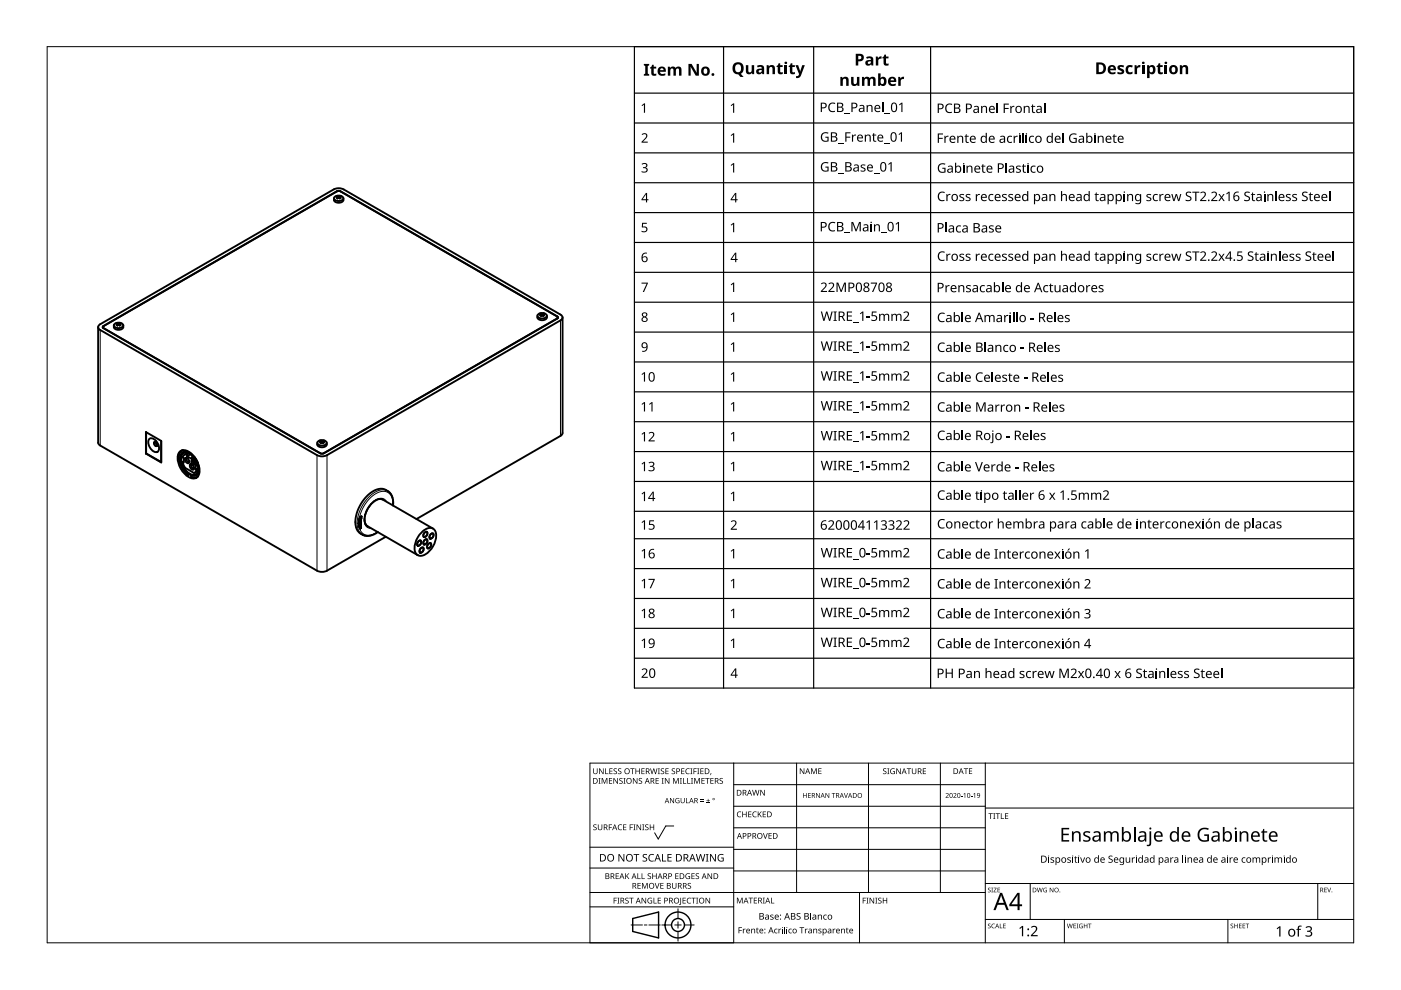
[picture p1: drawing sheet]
<svg xmlns="http://www.w3.org/2000/svg" width="297mm" height="210mm" viewBox="0 0 297 210" stroke-linecap="round" stroke-linejoin="round" font-family="sans-serif">
<g fill="none" stroke="#000" stroke-width=".4">
<path d="M70.8 42a.93 .93 0 0 0 1.4 .9 .69 .69 0 0 0 .6-.9M70.9 41.8a1.22 1.22 0 0 1 1.9 .2 1.15 1.15 0 0 1-2 0zM71.4 40.6h.8M71.5 41.8l.1 .3M71.5 41.8l-.1 .2 .2 .1M71.6 41.6l.1 .4M71.6 41.6l-.2 .1 .2 .1M71.6 41.6h.2M71.6 41.8h-.1M71.6 41.8v.2M71.8 41.6h.1M71.8 41.6l-.1 .3"/>
<path d="M71.8 41.6v.3M71.8 41.9l-.2 .2M71.8 41.9h.1M71.9 41.9l.1 .2M71.9 41.6h-.1M71.9 41.6v.3M72 41.8h.1M72 41.8v.2M72 41.6l.2 .1-.2 .1M72 41.6l-.1 .4M72 41.6h-.1M72.1 41.8l-.1 .3"/>
<path d="M72.1 41.8l.1 .2-.2 .1M20.8 69.4v24.5l.2 .4 46.2 26.7a2.34 2.34 0 0 0 2.1 0l12.5-7.2M21 68.9l49.7-28.7a2.34 2.34 0 0 1 2.2 0l45.9 26.5a.65 .65 0 0 1 .5 .6 .65 .65 0 0 1-.5 .6l-49.5 28.6a2.34 2.34 0 0 1-2.1 0l-46-26.5a.63 .63 0 0 1-.2-1.1zM21.8 69.4v.1M22 69.2l-.2 .2 .2 .2M24.1 69a.93 .93 0 0 0 1.4 .9 .69 .69 0 0 0 .6-.9M24.2 68.8a1.22 1.22 0 0 1 1.9 .2 1.15 1.15 0 0 1-2 0zM24.9 68.8l-.2 .1 .2 .1M24.9 68.7v.3M24.9 68.5l-.2 .1 .2 .1M24.9 68.5l.2 .1M24.9 68.5l.1 .4"/>
<path d="M24.9 68.7h.1M24.9 68.7l.1 .3M25.1 68.6h.1M25.1 68.6v.3M25.1 68.6v.2M25.1 68.8l.3 .2M25.1 68.8l-.2 .2M25.2 68.6h-.1M25.2 68.6v.3M25.4 68.7l-.1 .3M25.4 68.7h.1M25.4 68.5l.2 .1-.2 .1"/>
<path d="M25.4 68.5l-.1 .4M25.4 68.5l-.2 .1M25.4 68.7v.3M25.4 68.8l.2 .1-.2 .1M113.9 66.9a.93 .93 0 0 0 1.4 .9 .69 .69 0 0 0 .6-.9M114 66.7a1.22 1.22 0 0 1 1.9 .2 1.15 1.15 0 0 1-2 0zM114.7 66.7v.3M114.7 66.7l-.2 .2 .2 .1M114.7 66.5l.1 .4M114.7 66.5l-.2 .1 .2 .1M114.7 66.5h.2M114.7 66.7l.1 .2"/>
<path d="M114.7 66.7h.1M114.9 66.5h.1M114.9 66.5v.4M114.9 66.5v.3M114.9 66.8l-.2 .2M114.9 66.8h.1M115 66.8l.2 .2M115 66.5h-.1M115 66.5v.4M115.2 66.7h.1M115.2 66.7l-.1 .2M115.2 66.5h-.2"/>
<path d="M115.2 66.5l.2 .1-.2 .1M115.2 66.5l-.1 .4M115.2 66.7v.3M115.2 66.7l.2 .2-.2 .1M118.1 67.1l.2 .2-.2 .2M118.2 67.1l-46.4-26.6-49.9 28.6-.1 .3 .1 .2 46.4 26.6 49.8-28.7M118.2 67.1l.1 .2-.1 .2M118.3 67.3v.1M119.3 67.3v24.5l-.2 .4-30.8 17.8M31 91.6v4.5M31 96.1l3.2 1.9M31 96.1l-.1 .1"/>
<path d="M31.8 93a1.79 1.79 0 0 1 1.9 1.8 .76 .76 0 0 1-.3 1 .76 .76 0 0 1-1-.2 1.94 1.94 0 0 1-.6-2.6zM32.7 94v-.2a.47 .47 0 0 1 .6 .2 .47 .47 0 0 1-.2 .6l-.2-.1M32.7 93.8l.4 .3v.4l-.4-.2zM33.1 93.5l-.3 .2M33.6 94.4l-.3 .2M34.2 93.5v4.6l-3.3-1.9M34.2 93.5l-3.3-1.9v4.6M34.2 98h.1M38 95.9a1.84 1.84 0 0 1 2.7 .4 4.1 4.1 0 0 1 1.3 4.7 1.84 1.84 0 0 1-2.8-.4 4.1 4.1 0 0 1-1.2-4.7zM38.7 97.9l.6 1.3 1.8 1.1 .4-.2 .2-.4M38.7 95.4l-.1 .1M38.8 95.4l-.1 .1a1.94 1.94 0 0 0-.7 2.4l.8 1.7 1.1 1.1"/>
<path d="M38.9 97.8l-.2 .1M39.1 95.8l-.3 .1M39.3 97.1a.75 .75 0 0 1 .7 1.1 .75 .75 0 0 1-.7-1.1zM39.7 96.3l-.6 .1-.3 .3-.1 .3 .2 .1v1l-.2-.2M39.7 96.7l1 .7v-.5M39.7 96.3v.4M39.8 97.2h-.1a.39 .39 0 0 0-.1 .5 .39 .39 0 0 0 .5 .1M39.8 96l-.7 .4M40 96.1l-.3 .2M40.1 96a1.19 1.19 0 0 0-1.3 0 1.19 1.19 0 0 0-.6 1.2 3.8 3.8 0 0 0 3 3.7 1.38 1.38 0 0 0 .9-2.1l-.7-1.6-1.1-1.1M40.1 96v.2M40.1 96h.1"/>
<path d="M40.3 96.1v.2a3.6 3.6 0 0 1 1.5 4 1.28 1.28 0 0 1-2.1-.2 3.4 3.4 0 0 1-1.1-3.7 1.07 1.07 0 0 1 1.5-.2M40.3 96.1l-.2 .1M40.3 96.1h.1M40.4 98.4a.75 .75 0 0 1 .6 1.2 .75 .75 0 0 1-.6-1.2zM40.4 96.3l-.7 .4M40.7 97.6a.61 .61 0 0 1 .5 .9 .61 .61 0 0 1-.5-.9zM40.7 96.9l.6 .8 .4 1M40.8 98.5h-.1a.39 .39 0 0 0-.1 .5 .39 .39 0 0 0 .5 .2M40.9 96.8l-.2 .1M41 97.7l-.1 .2v.2l.2 .1h.2M41.5 99.5l.2 .2M41.7 98.7l-.2-.1v.9"/>
<path d="M41.9 98.6l-.2 .1M42 99.8l-.7 .4M42 99.2l-.5 .3M42 99.5l-.3 .2M67.3 93.9a.93 .93 0 0 0 1.4 .9 .69 .69 0 0 0 .6-.9M67.3 93.7a1.22 1.22 0 0 1 2 .2 1.15 1.15 0 0 1-2 0zM68 93.7v.2M68 93.7l-.2 .1 .2 .1M68 93.4l.1 .4 .1-.3M68 93.4l-.2 .1 .2 .1M68 93.4l.2 .1M68 93.6v.1"/>
<path d="M68 93.6l.1 .3M68.2 93.5h.1M68.3 93.5v.2M68.3 93.7l.2 .2M68.3 93.7l-.3 .2M68.3 93.5h.1M68.3 93.5l.1 .3M68.5 93.6v.3M68.5 93.6v.1M68.5 93.4l.2 .1-.2 .1M68.5 93.4l-.1 .4M68.5 93.4l-.2 .1"/>
<path d="M68.5 93.7v.2M68.5 93.7l.2 .1-.2 .1M39.9 100.4a4.3 4.3 0 0 1-1.6-3.8 1.16 1.16 0 0 1 1.9-.6 3.8 3.8 0 0 1 1.7 4.5 1.11 1.11 0 0 1-1.4 .3M39.9 100.4v.3M39.9 100.4h.1M40.2 100.6l-.3 .1M40.5 100.8v.3l.4 .1h.6l.5-.2M40.6 100.8h-.1M41.9 100.6l-.3 .1M41.9 101l-.1 .1M76.1 110.9l.1 .4M76.1 110.7h.1"/>
<path d="M76.1 110.6v.1M76.1 111.1h.1M76.1 110.6h.1M76.2 110.6h-.1M76.2 111.3h.1M76.2 110.8h.1M76.2 110.4h.1M76.2 110.5h.1M76.2 110.7h.1M76.2 110.7v.1M76.2 110.6v.1M76.2 110.6h.1"/>
<path d="M76.2 111.5h.1M76.2 111.4v.1M76.2 110.2v.2M76.2 110.2h.1M76.2 111.5v.1M76.2 111.4h.1M76.2 111.6h.1M76.2 110.8l-.1 .1M76.2 110v.2M76.2 110h.1M76.2 111.6l.1 .1M76.2 111l.1 .1"/>
<path d="M76.2 111.1h.1M76.3 111.1h-.1M76.3 110.4h-.1M76.3 110.6h-.1M76.3 111.3h-.1M76.3 110.6h.1M76.3 111.3l-.1 .1M76.3 111.8h.1M76.3 111.2v.1M76.3 111.1h.1M76.3 110.7h.1M76.3 111.5h.1"/>
<path d="M76.3 110.4l-.1 .1M76.3 110.4h.1M76.3 111.9h.1M76.3 110.1v.1M76.3 111.3h.1M76.3 110.7l-.1 .1M76.3 111.7v.1M76.3 112h.1M76.3 111.7h.1M76.3 110.7v.1M76.3 111.8v.1M76.3 109.6v.3"/>
<path d="M76.3 109.6h.1M76.3 110.6v.1M76.3 111.9v.1M76.3 110.1l-.1 .1M76.3 110.1h.1M76.3 111.4h.1M76.3 111h.1M76.3 111.2h.1M76.3 111.5v.2M76.3 111l-.2 .1M76.3 111.6v.1M76.3 111.5l.1 .1"/>
<path d="M76.3 111.6l.1 .1M76.3 111.6h.1M76.4 111.5h-.1M76.4 111.2h-.1M76.4 110.6h.1M76.4 110.1l-.1 .1M76.4 111.4h-.1M76.4 111.6h.1M76.4 109.8h.1M76.4 111.5h.1M76.4 111.9h.1M76.4 111.2h.1"/>
<path d="M76.4 111.6h-.1M76.4 111.5v.1M76.4 109.6h.1M76.4 111.4h.1M76.4 111.8h.1M76.4 111.7h-.1M76.4 109.8l-.2 .2M76.4 109.8v.1M76.4 110h.1M76.4 111.6v.1M76.4 111.2v.1M76.4 110v.1"/>
<path d="M76.4 110.9h.1M76.4 110l-.1 .1M76.4 109.6h-.1M76.4 110.4h.1M76.4 110.9v.1M76.4 112h.1M76.4 111.1h.1M76.4 109.9h-.1M76.4 109.9l-.2 .1M76.4 111h.1M76.4 111.3h.1M76.4 110.7l-.1 .1"/>
<path d="M76.4 110.7h.1M76.4 111.8v.1M76.4 110.1h.1M76.4 110.6v.1M76.4 110.4v.1M76.4 110.5v.1M76.4 110.5h.1M76.4 110.2h.1M76.5 111.8h-.1M76.5 110.1l-.1 .1M76.5 111.8h.1M76.5 111.3h.1"/>
<path d="M76.5 110.1h-.1M76.5 111.6h.1M76.5 110.2h.1M76.5 110.1l-.3 .1M76.5 110.1l-.2 .3M76.5 112h-.1M76.5 110.2v.1M76.5 110.1h.1M76.5 111.4h.1M76.5 109.9h.1M76.5 109.8v.1M76.5 112h.1"/>
<path d="M76.5 111.4l-.1 .2M76.5 109.8h.1M76.5 110.1v.1M76.5 111.9v.1M76.5 110.7h-.1M76.5 110.7l-.3 .1M76.5 110.7l-.1 .2M76.5 111.9h.1M76.5 111.7h.1M76.5 110v.1M76.5 110h.1M76.6 111.9h-.1"/>
<path d="M76.6 109.8h-.1M76.6 111.7h.1M76.6 109.5h.1M76.6 110.2h.1M76.6 111.8h.1M76.6 110h.1M76.6 110.1h.1M76.6 110.1v.1M76.6 109.9v.1M76.6 109.6h-.2M76.6 109.5v.1M76.6 109.9h.1"/>
<path d="M76.6 109.8v.1M76.6 109.8h.1M76.7 109.5l-.1 .3M76.7 109.5l-.4 .1M77.5 111.1h.1M77.5 111.1l.4 .5M77.9 111.5l10.7 6.2M79.6 106.1l-1.3 1.3-.9 1.8a2.88 2.88 0 0 0 .1 1.9M79.6 106.1h.1M81.1 105.9l10.7 6.2M81.1 105.9l-.6-.1-.9 .3M82.2 104.1a3.2 3.2 0 0 1 1.1 3.1"/>
<path d="M82.2 104.1l-.9-.4h-1l-1.1 .4-1.2 .9-1 1.2-.8 1.3-.6 1.5-.3 1.4a3 3 0 0 0 1.6 3 3.3 3.3 0 0 0 3.2-.6M88.8 114.7l.4-.1a.72 .72 0 0 1-.6 1.1 .7 .7 0 0 1 .2-1zM89.3 116.2l.4-.1a.72 .72 0 0 1-.6 1.1 .7 .7 0 0 1 .2-1zM89.4 112.8a1.81 1.81 0 0 1 2.7-.4 4.2 4.2 0 0 1-1.7 5 1.49 1.49 0 0 1-1.8 .3 1.49 1.49 0 0 1-.7-1.8 5.2 5.2 0 0 1 1.5-3.1zM90.1 114.5l.4-.2a.72 .72 0 0 1-.6 1.1 .7 .7 0 0 1 .2-.9zM90.1 112.9l.4-.1a.72 .72 0 0 1-.6 1.1 .7 .7 0 0 1 .2-1zM90.9 115.3l.4-.1a.72 .72 0 0 1-.6 1 .7 .7 0 0 1 .2-.9zM91.4 113.2l.4-.1a.72 .72 0 0 1-.6 1.1 .7 .7 0 0 1 .2-1z"/>
</g>
<g fill="none" stroke="#000" stroke-width=".21">
<path d="M71.4 40.6h.1M72.2 40.6h.1M21.2 70v24.5M21.9 69.1v.1M22 69.6h.1M118.1 67.5v.1M118.2 67.1h.1M118.8 67.9v24.5M67.2 96.5v24.5M67.9 96.1h.1M68.6 96.1h.1M69.3 96.5v24.5"/>
<path d="M75.7 110.9l.3 1.5 .8 1M76.1 110.9l.3 1.5 .9 .9 1.2 .1 1.5-.6M76.1 110.9h-.4M76.2 111.6h.1M76.5 109.8h.1M77.2 110.3l.1 .7 .3 .6 .5 .3 .6 .1M77.3 110.2l-.1 .1M81.9 106.4l-.4-.6-.7-.2-.8 .2-.9 .6-.7 .8-.6 1-.4 1-.2 1.1M82.2 104.1l-.9-.3-1 .2-1.2 .6-1 .9-1 1.3-.7 1.3-.5 1.4-.2 1.4M83.3 106.7l-.3-1.4-.8-.9-1.1-.2-1.4 .5-1.4 1.1-1.2 1.6-.7 1.7-.3 1.8M83.3 106.7v.4M83.4 106.6l-.1 .1"/>
</g>
<path d="M10 9.9h277v190h-277z" fill="none" stroke="#000" stroke-width=".21"/>
<g fill="none" stroke="#000" stroke-width=".21">
<path d="M125.1 179.6h30.5M142.8 175.1h-1.6l-1.6 2.8-.8-1.3M155.6 161.8v38.1h-30.5v-38.1h161.9M155.6 166.4h53.3M155.6 170.9h53.3M155.6 175.5h53.3M168.9 161.8v27.4M184.1 161.8v27.4M199.4 161.8v27.4M208.9 161.8v38.1M208.9 171.3h78.1M125.1 192.3h30.5"/>
<path d="M125.1 189.2h83.8M125.1 184h30.5M133.8 196.1h2.4M136.6 196.1h.6M137.6 196.1h2.4M140.3 196.1h2.1M143.1 196.1h1.3M143.7 192.7v2M143.7 195.4v1.4M143.7 197.5v2M145.1 196.1h2.1M155.6 180.1h53.3"/>
<path d="M155.6 184.7h53.3M182.2 189.2v10.7M208.9 194.9h78.1M208.9 187.3h78.1M218.4 187.3v7.6M225.7 194.9v5M260.3 194.9v5M279.4 187.3v7.6"/>
</g>
<g fill="#000">
<path d="M125.8 174.9l.5-.1h.2l-.1 .2a.25 .25 0 0 0-.3-.1 .25 .25 0 0 0 0 .4 .4 .4 0 0 1 .4 .3 .4 .4 0 0 1-.2 .5 .4 .4 0 0 1-.5-.3v.1a.27 .27 0 0 0 .5 0 .27 .27 0 0 0-.1-.4l-.4-.2zM125.8 162.9h.1v.8a.32 .32 0 0 0 .3 .3 .32 .32 0 0 0 .3-.3v-.8h.2v.8a.47 .47 0 0 1-.5 .4 .47 .47 0 0 1-.4-.4zM126.9 165h.4l-.1 .1v1l.1 .1h-.4l.1-.1v-1zM126.8 174.8h.1v.8a.32 .32 0 0 0 .3 .3 .32 .32 0 0 0 .3-.3v-.8h.2v.8a.47 .47 0 0 1-.5 .4 .47 .47 0 0 1-.4-.4zM127 162.9h.2l.6 1v-1h.2v1.2h-.2l-.7-1 .1 1h-.2zM127.6 165h.2l.4 1 .4-1h.2v1.2h-.2v-1.1l-.4 1.1h-.1l-.4-1.1v1.1h-.1zM128.3 162.9h.2v1.1h.5v.1h-.7zM129.1 174.8h.7v.1h-.6v.5h.5v.1h-.5v.5h-.1zM129.1 165h.7v.1h-.5v.4h.5v.1h-.5v.4h.5v.2h-.7zM129.2 162.9h.7v.1h-.5v.4h.4v.2h-.4v.4h.5v.1h-.7zM130.1 163l.5-.1 .2 .1v.1a.25 .25 0 0 0-.4-.1 .25 .25 0 0 0 0 .4 .4 .4 0 0 1 .4 .3 .4 .4 0 0 1-.2 .5 .4 .4 0 0 1-.5-.3v.1a.27 .27 0 0 0 .5 0 .27 .27 0 0 0-.1-.4l-.4-.2zM130.1 165h.1l.7 1v-1h.1v1.2h-.2l-.6-1v1h-.1z"/>
<path d="M131.1 175l.5-.2 .3 .1-.1 .1a.49 .49 0 0 0-.7 .4 .49 .49 0 0 0 .8 .4 .57 .57 0 0 1-.8 0 .57 .57 0 0 1 0-.8zM131.1 163l.4-.1 .2 .1v.1a.25 .25 0 0 0-.4-.1 .25 .25 0 0 0 0 .4 .4 .4 0 0 1 .5 .3 .4 .4 0 0 1-.3 .5 .4 .4 0 0 1-.5-.3l.1 .1a.27 .27 0 0 0 .4 0 .27 .27 0 0 0-.1-.4l-.3-.2zM131.3 165.1l.5-.2 .2 .1v.1a.25 .25 0 0 0-.4-.1 .25 .25 0 0 0 0 .4 .4 .4 0 0 1 .4 .3 .4 .4 0 0 1-.2 .5 .4 .4 0 0 1-.5-.2h.1a.27 .27 0 0 0 .4 .1 .27 .27 0 0 0-.1-.4l-.4-.3zM132.2 165h.4l-.1 .1v1l.1 .1h-.4l.1-.1v-1zM132.1 174.8h.7v.1h-.5v.4h.5v.1h-.5v.5h.5v.1h-.7zM133.5 174.8h.7v.1h-.5v.5h.5v.1h-.5v.5h-.2zM133.6 162.9h.9v.1h-.3v1.1h-.2v-1.1h-.4zM134.3 174.8h.4l-.1 .1v1l.1 .1h-.4l.1-.1v-1zM134.2 165h.2l.6 1v-1h.2v1.2h-.2l-.7-1v1h-.1zM134.7 162.9h.2v.5h.6v-.5h.2v1.2h-.2v-.5h-.6v.5h-.2zM135 174.8h.1l.7 1v-1h.1v1.2h-.2l-.6-1v1h-.1zM135.5 165.1l.4-.2 .2 .1v.1a.25 .25 0 0 0-.4-.1 .25 .25 0 0 0 0 .4 .4 .4 0 0 1 .5 .3 .4 .4 0 0 1-.3 .5 .4 .4 0 0 1-.5-.2h.1a.27 .27 0 0 0 .4 .1 .27 .27 0 0 0-.1-.4l-.3-.3z"/>
<path d="M136.2 174.8h.4l-.1 .1v1l.1 .1h-.4l.1-.1v-1zM136 162.9h.7v.1h-.6v.4h.5v.2h-.5v.4h.6v.1h-.7zM136.8 174.9l.4-.1h.3l-.1 .2a.25 .25 0 0 0-.3-.1 .25 .25 0 0 0 0 .4 .4 .4 0 0 1 .4 .3 .4 .4 0 0 1-.3 .5 .4 .4 0 0 1-.4-.3v.1a.27 .27 0 0 0 .5 0 .27 .27 0 0 0-.1-.4l-.4-.2zM137.8 174.8h.1v.5h.6v-.5h.2v1.2h-.2v-.6h-.6v.6h-.1zM137.8 162.9h.2l.3 1 .2-1h.2l.3 1 .2-1h.2l-.3 1.2h-.2l-.3-1-.3 1h-.1zM139 165h.7v.1h-.5v.4h.4v.1h-.4v.4h.5v.2h-.7zM139.5 162.9h.4l-.1 .1v1l.1 .1h-.4l.1-.1v-1zM140.3 165h.4l-.1 .1v1l.1 .1h-.4l.1-.1v-1zM140.1 163l.5-.1 .2 .1v.1a.25 .25 0 0 0-.4-.1 .25 .25 0 0 0 0 .4 .4 .4 0 0 1 .4 .3 .4 .4 0 0 1-.2 .5 .4 .4 0 0 1-.5-.3l.1 .1a.27 .27 0 0 0 .4 0 .27 .27 0 0 0-.1-.4l-.4-.2zM141.1 162.9h.7v.1h-.6v.4h.5v.2h-.5v.4h.6v.1h-.7zM141 165h.1l.7 1v-1h.1v1.2h-.2l-.6-1v1h-.1zM142.1 169.2h.1l.6 .9v-.9h.1v1.1h-.1l-.6-.9v.9h-.1z"/>
<path d="M142.5 163l.4-.1 .2 .1v.1a.25 .25 0 0 0-.4-.1 .25 .25 0 0 0 0 .4 .4 .4 0 0 1 .4 .3 .4 .4 0 0 1-.2 .5 .4 .4 0 0 1-.5-.3l.1 .1a.27 .27 0 0 0 .4 0 .27 .27 0 0 0-.1-.4l-.4-.2zM142.7 165h.2l.4 1 .4-1h.2v1.2h-.1v-1.1l-.4 1.1h-.2l-.4-1.1v1.1h-.1zM143.3 169.3l.5-.1 .3 .1-.1 .1a.45 .45 0 0 0-.7 .3 .45 .45 0 0 0 .6 .5v-.4h-.2v-.1h.4v.6a.6 .6 0 0 1-.8-.2 .6 .6 0 0 1 0-.8zM144.1 165h.5l-.2 .1v1l.2 .1h-.5l.2-.1v-1zM144.8 165h.2v1h.5v.2h-.7zM144.4 162.9h.7v.1h-.5v.4h.5v.2h-.5v.4h.5v.1h-.7zM144.3 169.2h.2v.7a.28 .28 0 0 0 .2 .3 .28 .28 0 0 0 .3-.3v-.7h.2v.7a.42 .42 0 0 1-.5 .4 .42 .42 0 0 1-.4-.4zM145.4 169.2h.2v1h.5v.1h-.7zM145.7 165h.2v1h.5v.2h-.7zM145.5 163.1l.4-.2 .3 .1v.1a.49 .49 0 0 0-.7 .4 .49 .49 0 0 0 .7 .5 .57 .57 0 0 1-.8-.1 .57 .57 0 0 1 0-.8zM146.4 162.9h.4l-.1 .1v1l.1 .1h-.4l.1-.1v-1zM146.5 165h.4l-.1 .1v1l.1 .1h-.4l.1-.1v-1z"/>
<path d="M147 162.9h.7v.1h-.5v.5h.5v.1h-.5v.5h-.2zM147.2 165h.2l.4 1 .4-1h.2v1.2h-.2l.1-1.1-.5 1.1h-.1l-.4-1.1v1.1h-.1zM147.8 162.9h.5l-.2 .1v1l.2 .1h-.5l.2-.1v-1zM148.5 169.9h.7v.1h-.7zM148.5 169.5h.7v.2h-.7zM148.5 162.9h.7v.1h-.6v.4h.5v.2h-.5v.4h.6v.1h-.7zM148.7 165h.7v.1h-.5v.4h.5v.1h-.5v.4h.5v.2h-.7zM149.8 170.2h.7v.1h-.7zM149.5 165h.9v.1h-.3v1.1h-.2v-1.1h-.4zM150.1 169.4l.1 .3h.3l-.3 .1v.3l-.1-.3h-.3l.3-.1zM150.7 163.9h.1l-.2 .4zM150.6 165h.7v.1h-.5v.4h.5v.1h-.5v.4h.5v.2h-.7z"/>
<path d="M152.6 165.1l.4-.2 .3 .1-.1 .1a.25 .25 0 0 0-.4-.1 .25 .25 0 0 0 0 .4 .4 .4 0 0 1 .5 .3 .4 .4 0 0 1-.3 .5 .4 .4 0 0 1-.5-.2h.1a.27 .27 0 0 0 .5 .1 .27 .27 0 0 0-.1-.4l-.4-.3zM156.4 172.2l.4-.2 .4 .1-.1 .1a.49 .49 0 0 0-.7 .5 .49 .49 0 0 0 .7 .4 .57 .57 0 0 1-.8 0 .57 .57 0 0 1 0-.8zM157.4 172.1h.1v.5h.7v-.5h.1v1.2h-.1v-.6h-.7v.6h-.1zM158.6 172.1h.7v.1h-.5v.4h.5v.1h-.5v.4h.5v.2h-.7zM159.7 172.2l.4-.2 .3 .1v.1a.49 .49 0 0 0-.7 .5 .49 .49 0 0 0 .7 .4 .57 .57 0 0 1-.8 0 .57 .57 0 0 1 0-.8zM159.5 167.5h.1l.3 1 .3-1h.1l.3 1 .3-1h.1l-.3 1.2h-.2l-.3-1.1-.3 1.1h-.1zM160.7 172.1h.1v.6l.5-.6h.2l-.5 .5 .5 .7h-.1l-.5-.6-.1 .6h-.1zM161.8 176.6h.1l.4 1.1 .3-1.1h.2l-.5 1.2h-.1zM161.2 167.5h.2l.6 1v-1h.2v1.2h-.2l-.7-1v1h-.1zM161.7 172.1h.7v.1h-.5v.4h.5v.1h-.5v.4h.5v.2h-.7zM162.9 176.6h.7v.2h-.5v.3h.5v.2h-.5v.4h.5v.1h-.7zM169.6 162.9h.2l.6 1v-1h.1v1.2h-.1l-.7-1v1h-.1z"/>
<path d="M170.3 168.1h.1v.5h.5v-.5h.2v1.1h-.2v-.5h-.5v.5h-.1zM171.3 168.1h.6v.2h-.4v.3h.4v.1h-.4v.4h.4v.1h-.6zM172 162.9h.2l.4 1 .3-1h.3v1.2h-.2v-1l-.4 1h-.1l-.4-1.1v1.1h-.1zM173 168.1h.2l.5 .9v-.9h.1v1.1h-.1l-.6-.9v.9h-.1zM173.5 162.9h.7v.1h-.5v.4h.4v.1h-.4v.5h.5v.1h-.7zM175 168.1h.2l.5 .9v-.9h.1v1.1h-.1l-.6-.9v.9h-.1zM176.3 168.1h.8v.2h-.3v.9h-.1v-.9h-.4zM178.9 168.1h.2l.3 .9 .2-.9h.2l-.4 1.1h-.1zM187.3 163l.4-.1 .2 .1v.1a.25 .25 0 0 0-.4-.1 .25 .25 0 0 0 0 .4 .4 .4 0 0 1 .5 .3 .4 .4 0 0 1-.3 .5 .4 .4 0 0 1-.5-.3l.1 .1a.27 .27 0 0 0 .4 0 .27 .27 0 0 0-.1-.4l-.3-.2zM188.1 162.9h.5l-.2 .1v1l.2 .1h-.5l.2-.1v-1zM188.9 163.1l.5-.2 .3 .1v.1a.5 .5 0 0 0-.8 .4 .5 .5 0 0 0 .7 .5v-.4h-.3v-.1h.4v.6a.66 .66 0 0 1-.8-.1 .66 .66 0 0 1 0-.9zM190 162.9h.2l.7 1-.1-1h.2v1.2h-.2l-.6-1v1h-.2z"/>
<path d="M192.3 162.9h.9v.1h-.4v1.1h-.2v-1.1h-.3zM193.3 162.9h.2v.8a.32 .32 0 0 0 .3 .3 .32 .32 0 0 0 .3-.3v-.8h.2v.8a.47 .47 0 0 1-.5 .4 .47 .47 0 0 1-.5-.4zM195.7 162.9h.6v.1h-.5v.4h.5v.2h-.5v.4h.5v.1h-.6zM200.5 168.3a.37 .37 0 0 1 .6 0 .37 .37 0 0 1-.2 .5l-.3 .3h.6v.1h-.7l.3-.4a.27 .27 0 0 0 .2-.4 .27 .27 0 0 0-.4-.1zM202.1 168.3a.37 .37 0 0 1 .6 0 .37 .37 0 0 1-.2 .5l-.2 .3h.5v.1h-.7l.3-.4a.27 .27 0 0 0 .3-.4 .27 .27 0 0 0-.5-.1zM203.7 168.7h.4v.1h-.4zM204.3 168.4l.4-.3v1.1h-.2v-.9zM204.3 162.9h1v.1h-.4v1.1h-.2v-1.1h-.4zM205.8 168.7h.4v.1h-.4zM205.4 162.9h.7v.1h-.5v.4h.5v.1h-.5v.5h.5v.1h-.7zM206.4 168.4l.3-.3v1.1h-.1v-.9zM209.6 172.4h.9v.2h-.4v1h-.1v-1h-.4z"/>
<path d="M210.6 172.4h.4l-.1 .1v1l.1 .1h-.4l.1-.1v-1zM211.1 172.4h.9v.2h-.4v1h-.1v-1h-.4zM212.2 172.4h.2v1.1h.5v.1h-.7zM213.1 172.4h.7v.2h-.6v.3h.5v.2h-.5v.4h.6v.1h-.7zM225.1 175.5h1.6v.3h-1.3v1h1.2v.3h-1.2v1h1.3v.3h-1.6zM227.3 176.3h.3v.3a.83 .83 0 0 1 .9-.3 .83 .83 0 0 1 .6 .7v1.4h-.3v-1.4a.59 .59 0 0 0-.8-.5 .59 .59 0 0 0-.4 .8v1.1h-.3zM229.8 176.5a1.29 1.29 0 0 1 1.4-.1l-.1 .2-.5-.1a.35 .35 0 0 0-.6 .2 .35 .35 0 0 0 .4 .4l.2 .1a.66 .66 0 0 1 .6 .8 .66 .66 0 0 1-.8 .5l-.7-.2v-.3l.7 .2 .4-.2v-.3l-.6-.3a.58 .58 0 0 1-.4-.9zM234 176.3h.3l.1 .3a.83 .83 0 0 1 1.3 0 .78 .78 0 0 1 .9-.4 .78 .78 0 0 1 .6 .8v1.4h-.4v-1.4a.54 .54 0 0 0-.6-.5 .54 .54 0 0 0-.4 .7v1.2h-.4v-1.4a.55 .55 0 0 0-.7-.5 .55 .55 0 0 0-.3 .8v1.1h-.4zM243.7 176.3h.4v2.5a.62 .62 0 0 1-1 .6v-.3h.4l.2-.2zM254.3 175.9a1.87 1.87 0 0 1 2-.2l-.2 .3a1.2 1.2 0 0 0-1.8 .9 1.2 1.2 0 0 0 1.7 1.2v-.9h-.7v-.3h1v1.4a1.59 1.59 0 0 1-2.3-.8l-.1-.2a1.67 1.67 0 0 1 .4-1.4zM262.8 176.3h.3l.1 .3a.83 .83 0 0 1 .9-.3 .83 .83 0 0 1 .6 .7v1.4h-.4v-1.4a.59 .59 0 0 0-.7-.5 .59 .59 0 0 0-.4 .8v1.1h-.4zM267.8 175.8h.2v.5h.7v.2h-.7v1.3l.2 .4 .5-.1v.3a.67 .67 0 0 1-1-.6v-1.3h-.3v-.1l.3-.2z"/>
<path d="M130.1 190.3h.7v.2h-.5v.4h.4v.1h-.4v.6h-.2zM130.5 185.2h.7v.1h-.5v.4h.5v.1h-.5v.4h.5v.2h-.7zM130.9 190.3h.4l-.1 .2v.9l.1 .2h-.4l.1-.2v-.9zM131.1 181.1h.3l.8 1.3v-1.3h.2v1.6h-.3l-.8-1.4v1.4h-.2zM132.6 190.5l.4-.2 .3 .1-.1 .1a.25 .25 0 0 0-.4-.1 .25 .25 0 0 0 0 .4 .4 .4 0 0 1 .5 .3 .4 .4 0 0 1-.3 .5 .4 .4 0 0 1-.5-.2h.1a.27 .27 0 0 0 .5 .1 .27 .27 0 0 0-.1-.5l-.4-.2zM132.6 185.2h.1v.6l.6-.6h.1l-.5 .5 .5 .7h-.1l-.5-.6-.1 .6h-.1zM133.4 190.3h.9v.2h-.4v1.1h-.1v-1.1h-.4zM134.3 181.1h1.2v.2h-.5v1.4h-.2v-1.4h-.5zM135.1 185.2h.2v1h.5v.2h-.7zM135.2 187.2h.6v.1h-.5v.4h.5v.2h-.5v.4h.5v.1h-.6zM136 185.2h.2v1h.5v.2h-.7zM136.1 187.2h.2l.4 1 .4-1h.2v1.2h-.1v-1l-.4 1h-.2l-.4-1 .1 1h-.2z"/>
<path d="M136 190.3h.2l.7 1.1-.1-1.1h.2v1.3h-.2l-.6-1v1h-.2zM136.3 181.2l.3-.1h.6l-.2 .2a.33 .33 0 0 0-.5 .1 .33 .33 0 0 0 .4 .4 .49 .49 0 0 1 .3 .7 .49 .49 0 0 1-.8 .2l-.2-.1v-.2l.3 .1a.35 .35 0 0 0 .5-.2 .35 .35 0 0 0-.4-.4l-.3-.3zM137.4 190.5l.6-.2 .3 .1-.1 .1a.5 .5 0 0 0-.8 .4 .5 .5 0 0 0 .7 .5v-.3h-.3v-.2h.5v.6a.66 .66 0 0 1-.9-.1 .66 .66 0 0 1 0-.9zM137.4 185.3l.4-.2 .2 .1v.1a.25 .25 0 0 0-.4-.1 .25 .25 0 0 0 0 .4 .4 .4 0 0 1 .4 .3 .4 .4 0 0 1-.2 .5 .4 .4 0 0 1-.5-.2h.1a.27 .27 0 0 0 .4 .1 .27 .27 0 0 0-.1-.4l-.4-.3zM137.7 181.3l.5-.2h.5l-.1 .2a.63 .63 0 0 0-.9 .6 .63 .63 0 0 0 .9 .5v.2a.83 .83 0 0 1-1-.3 .83 .83 0 0 1 .1-1zM138.6 190.3h.1v1.1h.5v.2h-.6zM138.8 187.2h.2l.3 1.1 .4-1.1h.1l-.4 1.2h-.2zM138.3 185.2h.2v.5h.6v-.5h.1v1.2h-.1v-.6h-.6v.6h-.2zM139.5 190.3h.6v.2h-.5v.4h.5v.1h-.5v.4h.5v.2h-.6zM140.4 181.1h.2v1.4h.6v.2h-.8zM140 187.2h.7v.1h-.5v.4h.4v.2h-.4v.4h.5v.1h-.7zM141.5 181.1h.9v.2h-.7v.4h.7v.2h-.7v.6h.7v.2h-.9z"/>
<path d="M142.5 187.2h.1v.8a.32 .32 0 0 0 .4 .3 .32 .32 0 0 0 .3-.3v-.8h.1v.8a.47 .47 0 0 1-.5 .4 .47 .47 0 0 1-.4-.4zM143.2 185.2h.7v.1h-.6v.4h.5v.1h-.5v.4h.6v.2h-.7zM144.2 190.3h.2v1.3l-.1 .2-.3 .1v-.2l.2-.1zM144.7 190.3h.7v.2h-.5v.4h.5v.1h-.5v.4h.5v.2h-.7zM145.5 185.3l.4-.2 .4 .1-.1 .1a.5 .5 0 0 0-.7 .4 .5 .5 0 0 0 .7 .5v-.3h-.3v-.2h.4v.6a.66 .66 0 0 1-.9-.1 .66 .66 0 0 1 .1-.9zM145.8 190.5l.4-.2 .3 .1v.1a.49 .49 0 0 0-.7 .5 .49 .49 0 0 0 .7 .4 .57 .57 0 0 1-.8 0 .57 .57 0 0 1 0-.8zM145.9 187.3l.4-.1 .2 .1v.1a.25 .25 0 0 0-.4-.1 .25 .25 0 0 0 0 .4 .4 .4 0 0 1 .4 .3 .4 .4 0 0 1-.2 .5 .4 .4 0 0 1-.5-.3l.1 .1a.27 .27 0 0 0 .4 0 .27 .27 0 0 0-.1-.4l-.4-.2zM146.6 190.3h.9v.2h-.4v1.1h-.1v-1.1h-.4zM146.6 185.2h.7v.1h-.5v.4h.5v.1h-.5v.4h.5v.2h-.7zM147.6 190.3h.4l-.1 .2v.9l.1 .2h-.4l.1-.2v-.9zM147.5 185.3l.5-.2 .2 .1v.1a.25 .25 0 0 0-.4-.1 .25 .25 0 0 0 0 .4 .4 .4 0 0 1 .4 .3 .4 .4 0 0 1-.2 .5 .4 .4 0 0 1-.5-.2h.1a.27 .27 0 0 0 .4 .1 .27 .27 0 0 0-.1-.4l-.4-.3zM147.5 181.1h.2l.4 1.3 .3-1.3h.2l.4 1.3 .3-1.3h.2l-.4 1.6h-.2l-.4-1.4-.3 1.4h-.2z"/>
<path d="M149.7 181.1h.5l-.2 .1v1.3l.2 .2h-.5l.1-.2v-1.3zM149.6 190.3h.2l.6 1.1v-1.1h.2v1.3h-.2l-.7-1v1h-.1zM150 185.2h.2l.6 1v-1h.2v1.2h-.2l-.7-1 .1 1h-.2zM150.5 181.1h.3l.8 1.3v-1.3h.2v1.6h-.3l-.8-1.4v1.4h-.2zM152.3 181.3l.8-.2h.3l-.1 .2a.65 .65 0 0 0-1 .5 .65 .65 0 0 0 .9 .7v-.5h-.3v-.2h.5v.8a.86 .86 0 0 1-1.1-.2 .86 .86 0 0 1 0-1.1zM156.6 196.6h.7v.1h-.6v.5h.6v.1h-.6v.6h-.1zM156.2 190.3h.3l.3 1 .4-1h.3v1.2h-.2v-1l-.4 1h-.1l-.4-1v1h-.2zM157.5 196.9l.2 .2 .4-.2-.4 .3v.7h-.2zM158.7 190.3h.9v.2h-.3v1h-.2v-1h-.4zM159.3 196.9l.1 .1a.37 .37 0 0 1 .4-.1 .37 .37 0 0 1 .3 .4v.6h-.2v-.6a.26 .26 0 0 0-.3-.3 .26 .26 0 0 0-.2 .4v.5h-.1zM159.8 190.3h.7v.2h-.5v.3h.5v.2h-.5v.4h.5v.1h-.7zM160.5 196.7l.1 .2h.3v.1h-.3v.7l.3 .1-.1 .1-.4-.2v-.7h-.1z"/>
<path d="M161.7 190.3h.5l-.2 .2v.9l.2 .1h-.5l.2-.1v-.9zM163.5 190.3h.1v1.1h.6v.1h-.7zM163.3 194h.7l-.2 .1a.22 .22 0 0 0-.3 0 .22 .22 0 0 0 0 .3 .22 .22 0 0 0 .3 0 .36 .36 0 0 1 .1 .6 .36 .36 0 0 1-.6-.2h.2a.23 .23 0 0 0 .3 .1 .23 .23 0 0 0 0-.3 .23 .23 0 0 0-.3-.1l-.2-.2zM164.3 197l.4-.1h.1v.2a.35 .35 0 0 0-.5 .3 .35 .35 0 0 0 .5 .3 .45 .45 0 0 1-.7 0 .45 .45 0 0 1 .2-.7zM165.1 196.9l.1 .2 .4-.2-.3 .3-.1 .7h-.1zM165.8 196.9h.2v1h-.2zM166.3 196.5h.1v1.4h-.1zM166.7 196.9h.2v1h-.2zM167.3 197l.4-.1h.2l-.1 .2a.35 .35 0 0 0-.5 .3 .35 .35 0 0 0 .6 .3 .45 .45 0 0 1-.7 0 .45 .45 0 0 1 .1-.7zM169 193.7l.4-.1h.3v.2a.3 .3 0 0 0-.5-.1 .3 .3 0 0 0 0 .4 .48 .48 0 0 1 .5 .6 .48 .48 0 0 1-.8 .3v-.2h.2a.31 .31 0 0 0 .5-.2 .31 .31 0 0 0-.4-.3l-.3-.2zM169.5 196.6h1v.1h-.4v1.2h-.2v-1.2h-.4zM170.7 196.9l.1 .2 .4-.2-.3 .3-.1 .7h-.1z"/>
<path d="M171.8 193.5h.2v1.5h-.2zM172.4 196.9l.2 .1a.37 .37 0 0 1 .4-.1 .37 .37 0 0 1 .3 .4v.6h-.2v-.6a.26 .26 0 0 0-.3-.3 .26 .26 0 0 0-.2 .4v.5h-.2zM173.4 193.9l.2 .2a.4 .4 0 0 1 .4-.2 .4 .4 0 0 1 .3 .4v.7h-.2v-.7a.28 .28 0 0 0-.3-.2 .28 .28 0 0 0-.2 .3v.6h-.2zM173.5 197h.7h-.2a.2 .2 0 0 0-.3 0 .2 .2 0 0 0 0 .3 .2 .2 0 0 0 .2 .1 .33 .33 0 0 1 .1 .5 .33 .33 0 0 1-.5-.2l.1 .1a.23 .23 0 0 0 .4 0 .23 .23 0 0 0 0-.4 .23 .23 0 0 0-.3 0l-.2-.2zM174.7 194.1l.4-.2 .2 .1-.1 .1a.38 .38 0 0 0-.5 .4 .38 .38 0 0 0 .6 .3v.1a.55 .55 0 0 1-.7-.1 .55 .55 0 0 1 .1-.7zM176.6 196.9l.1 .2 .4-.2-.3 .3-.1 .7h-.1zM178.3 196.9l.2 .1a.37 .37 0 0 1 .4-.1 .37 .37 0 0 1 .2 .4v.6h-.1v-.6a.26 .26 0 0 0-.3-.3 .26 .26 0 0 0-.2 .4v.5h-.2zM179.5 196.7l.1 .2h.3v.1h-.3v.7l.3 .1v.1l-.4-.2v-.7h-.2zM182.9 190.3h.7v.2h-.5v.4h.5v.1h-.5v.6h-.2zM183.7 190.3h.4l-.1 .2v.9l.1 .2h-.4l.1-.2v-.9zM184.4 190.3h.1l.7 1v-1h.1v1.3h-.1l-.7-1v1h-.1zM185.6 190.3h.4l-.1 .2v.9l.1 .2h-.4l.1-.2v-.9z"/>
<path d="M186.2 190.5l.5-.2 .2 .1v.1a.25 .25 0 0 0-.4-.1 .25 .25 0 0 0 0 .4 .4 .4 0 0 1 .4 .3 .4 .4 0 0 1-.2 .5 .4 .4 0 0 1-.5-.2 .27 .27 0 0 0 .5 .1 .27 .27 0 0 0-.1-.5l-.4-.2zM187.2 190.3h.1v.6h.6v-.6h.2v1.3h-.2v-.6h-.6v.6h-.1zM209.5 188.3l.3-.1 .2 .2a.24 .24 0 0 0-.3-.1 .24 .24 0 0 0-.1 .3 .24 .24 0 0 0 .3 .1 .31 .31 0 0 1 0 .5 .31 .31 0 0 1-.5-.2 .23 .23 0 0 0 .4 .2 .23 .23 0 0 0 0-.4l-.3-.2zM209.5 195.9l.3-.1 .2 .2a.24 .24 0 0 0-.3-.1 .24 .24 0 0 0-.1 .3 .24 .24 0 0 0 .3 .1 .31 .31 0 0 1 0 .5 .31 .31 0 0 1-.5-.1 .23 .23 0 0 0 .4 .1 .23 .23 0 0 0 0-.4l-.3-.2zM210.2 188.2h.3l-.1 .1 .1 .9h-.3l.1-.1zM210.3 196l.4-.2 .2 .1v.1a.39 .39 0 0 0-.6 .3 .39 .39 0 0 0 .6 .4 .46 .46 0 0 1-.7-.1 .46 .46 0 0 1 .1-.6zM210.7 188.2h.6l-.5 .9h.5v.1h-.7l.5-.9h-.4zM212 195.8h.1v.9l.4 .1h-.5zM211.5 188.2h.5l-.4 .1v.3h.4l-.4 .1v.4l.4 .1h-.5zM212.7 195.8h.5l-.4 .1v.3h.4l-.4 .2v.3l.4 .1h-.5zM216.1 196.8l.6-.5h.2v2.2h-.2v-1.9l-.4 .4zM218.6 196.5a.76 .76 0 0 1 1.2 0 .76 .76 0 0 1-.3 1.2l-.6 .6h1.1v.2h-1.4v-.2l.7-.8a.52 .52 0 0 0 .3-.8 .52 .52 0 0 0-.9 0z"/>
<path d="M219.8 188.2h.2l.2 .8 .2-.8h.1l.2 .8 .2-.8h.2l-.3 1h-.1l-.2-.8-.3 .8h-.1zM221.3 188.3h.7h-.1a.4 .4 0 0 0-.6 .4 .4 .4 0 0 0 .6 .4v-.3l-.3-.1h.4v.5a.53 .53 0 0 1-.7-.2 .53 .53 0 0 1 0-.7zM222.2 181.8h.2v1.1h-.2zM222.6 188.2h.1l.5 .8v-.8h.1v1h-.1l-.5-.8v.8h-.1zM222.8 181.9l.7-.1-.1 .2-.1-.1a.23 .23 0 0 0-.3 0 .23 .23 0 0 0-.1 .4 .23 .23 0 0 0 .3 0 .38 .38 0 0 1 .1 .7 .38 .38 0 0 1-.6-.3l.2 .1a.25 .25 0 0 0 .3 0 .25 .25 0 0 0 .1-.3 .25 .25 0 0 0-.3-.1l-.3-.2zM226.3 181.9l.8-.1-.1 .2-.2-.1a.23 .23 0 0 0-.3 0 .23 .23 0 0 0 0 .4 .23 .23 0 0 0 .3 0 .38 .38 0 0 1 .1 .7 .38 .38 0 0 1-.6-.3l.2 .1a.25 .25 0 0 0 .3 0 .25 .25 0 0 0 .1-.3 .25 .25 0 0 0-.4-.1l-.2-.2zM226.2 195.8h.1l.2 .9 .3-.9h.1l.2 .9 .2-.9h.1l-.2 1h-.1l-.3-.8-.2 .8h-.1zM227.3 181.8h.2v1.1h-.2zM227.6 195.8h.5l-.4 .1v.3h.4l-.4 .2v.3l.4 .1h-.5zM228 181.5l.1 .3h.3v.1h-.3v.8l.3 .1v.1l-.5-.2v-.8l-.2-.1zM228.3 195.8h.3l-.1 .1 .1 .9h-.3l.1-.1zM228.6 181.8h.2v1.1h-.2z"/>
<path d="M228.9 196l.7-.1-.2 .1a.4 .4 0 0 0-.5 .3 .4 .4 0 0 0 .5 .4v-.3l-.2-.1h.4v.5a.53 .53 0 0 1-.7-.1 .53 .53 0 0 1 0-.7zM229 181.8h.2l.3 1 .4-1h.2l-.5 1.1h-.2zM229.8 195.8h.1v.4h.5v-.4h.1v1h-.1v-.4h-.5v.4h-.1zM230.7 195.8h.7l-.3 .1v.9h-.1v-.9zM235.1 181.6l.3-.2 .5 .1-.2 .1a.31 .31 0 0 0-.5 .1 .31 .31 0 0 0 .4 .4 .47 .47 0 0 1 .3 .7 .47 .47 0 0 1-.7 .1h-.2v-.2h.2a.33 .33 0 0 0 .6-.1 .33 .33 0 0 0-.5-.4l-.3-.3zM238.7 181.8h.2v.7a.3 .3 0 0 0 .3 .3 .3 .3 0 0 0 .2-.4v-.6h.2v1.1l-.2-.1a.43 .43 0 0 1-.4 .1 .43 .43 0 0 1-.3-.4zM240 181.8h.1l.1 .2 .4-.2v.2l-.4 .1v.8h-.2zM240.8 181.8h.2v1.1h-.2zM248.1 181.8h.2v.2l.5-.2v.2l-.4 .1-.1 .8h-.2zM250.7 181.3h.2v1.6h-.2zM251.3 181.8h.1v1.1h-.1zM251.8 181.8l.2 .1a.43 .43 0 0 1 .4-.1 .43 .43 0 0 1 .3 .4v.7h-.1v-.7a.3 .3 0 0 0-.4-.3 .3 .3 0 0 0-.2 .4v.6h-.2z"/>
<path d="M260.2 181.8h.2v1.1h-.2zM260.7 181.8h.2v.2l.5-.2-.1 .2-.4 .1v.8h-.2zM260.9 195.9l.4-.1 .1 .2a.24 .24 0 0 0-.3-.1 .24 .24 0 0 0-.1 .3 .24 .24 0 0 0 .4 .1 .31 .31 0 0 1-.1 .5 .31 .31 0 0 1-.4-.1 .23 .23 0 0 0 .3 .1 .23 .23 0 0 0 .1-.4l-.4-.2zM261.7 195.8h.1v.4h.5v-.4h.1v1h-.1v-.4h-.5v.4h-.1zM262.7 195.8h.5l-.4 .1v.3h.4l-.4 .2v.3l.4 .1h-.5zM263.4 181.9l.4-.1h.3l-.1 .2a.41 .41 0 0 0-.6 .4 .41 .41 0 0 0 .6 .3 .44 .44 0 0 1-.5 .2 .44 .44 0 0 1-.3-.5zM263.5 195.8h.5l-.4 .1v.3h.4l-.4 .2v.3l.4 .1h-.5zM264.1 195.8h.7l-.3 .1v.9h-.1v-.9zM265.6 181.8l.2 .1a.41 .41 0 0 1 .6 .1 .4 .4 0 0 1 .5-.2 .4 .4 0 0 1 .3 .4v.7h-.2v-.7a.27 .27 0 0 0-.3-.3 .27 .27 0 0 0-.2 .4v.6h-.2v-.7a.28 .28 0 0 0-.4-.3 .28 .28 0 0 0-.1 .4v.6h-.2zM268.8 181.8h.2v.2l.5-.2-.1 .2-.4 .1v.8h-.2zM269.7 181.8h.2v1.1h-.2zM270.7 196.9l.6-.5h.2v2.2h-.3v-1.9l-.4 .3z"/>
<path d="M270.2 181.8l.2 .1a.41 .41 0 0 1 .7 .1 .4 .4 0 0 1 .4-.2 .4 .4 0 0 1 .3 .4v.7h-.2v-.7a.27 .27 0 0 0-.3-.3 .27 .27 0 0 0-.2 .4v.6h-.2v-.7a.28 .28 0 0 0-.3-.3 .28 .28 0 0 0-.2 .4v.6h-.2zM272.2 181.8h.2v1.1h-.2zM275.3 196.4l.7-.1-.1 .2h-.3l-.2 .2v.2h.4v.2h-.4v1.5h-.3v-1.5h-.3l.3-.2zM276.8 196.6a.72 .72 0 0 1 .9-.3 .72 .72 0 0 1 .4 .9l-.4 .2a.62 .62 0 0 1 .5 .8 .62 .62 0 0 1-.8 .4l-.6-.1v-.3l.4 .2a.45 .45 0 0 0 .7-.4 .45 .45 0 0 0-.6-.4h-.2v-.3a.46 .46 0 0 0 .7 0 .46 .46 0 0 0-.1-.7l-.8 .2zM280.8 188.2h.5l-.4 .1v.3h.4l-.4 .1v.4l.4 .1h-.5zM281.4 188.2h.1l.3 .8 .3-.8h.1l-.3 1h-.2z"/>
<path d="M125.7 165h.4a.61 .61 0 0 1 .6 .6 .61 .61 0 0 1-.6 .6h-.4zM125.9 165.1v.9h.2a.48 .48 0 0 0 .5-.4 .48 .48 0 0 0-.5-.5z"/>
<path d="M128 174.8h.3a.35 .35 0 0 1 .5 .2 .35 .35 0 0 1-.3 .5l.4 .5h-.2l-.3-.5h-.2v.5h-.2zM128.2 174.9v.5h.1a.23 .23 0 0 0 .3-.2 .23 .23 0 0 0-.3-.3z"/>
<path d="M130.3 174.8h.1l.5 1.2h-.2l-.1-.4h-.5l-.2 .4h-.1zM130.3 175l-.2 .5h.4z"/>
<path d="M132.3 163.5a.61 .61 0 0 1 1.2 0 .61 .61 0 0 1-1.2 0zM132.6 163.5a.45 .45 0 0 0 .8 0 .45 .45 0 0 0-.8 0z"/>
<path d="M132.7 165.6a.61 .61 0 0 1 1.2 0 .61 .61 0 0 1-1.2 0zM133 165.6a.45 .45 0 0 0 .9 0 .45 .45 0 0 0-.9 0z"/>
<path d="M136.9 162.9h.4a.35 .35 0 0 1 .4 .3 .35 .35 0 0 1-.2 .4l.3 .5h-.2l-.3-.5h-.2v.5h-.2zM137.1 163v.5h.2a.23 .23 0 0 0 .3-.2 .23 .23 0 0 0-.3-.3z"/>
<path d="M137.2 165h.1l.5 1.2h-.2l-.1-.4h-.5l-.2 .4h-.1zM137.2 165.1l-.2 .6h.4z"/>
<path d="M137.9 165h.4a.35 .35 0 0 1 .4 .2 .35 .35 0 0 1-.2 .4l.3 .6h-.2l-.3-.5h-.2v.5h-.2zM138.1 165.1v.4h.2a.23 .23 0 0 0 .3-.2 .23 .23 0 0 0-.3-.2z"/>
<path d="M141.4 169.2h.1l.4 1.1h-.1l-.2-.3h-.4l-.1 .3h-.2zM141.4 169.3l-.2 .5h.4z"/>
<path d="M143.4 162.9h.3a.41 .41 0 0 1 .5 .5 .41 .41 0 0 1-.6 .3v.4h-.2zM143.6 163v.5a.29 .29 0 0 0 .4-.2 .29 .29 0 0 0-.4-.3z"/>
<path d="M146.5 169.2h.2l.4 1.1h-.2l-.1-.3h-.4l-.2 .3h-.1zM146.6 169.3l-.2 .5h.4z"/>
<path d="M147.2 169.2h.3a.31 .31 0 0 1 .4 .2 .31 .31 0 0 1-.2 .4l.3 .5h-.2l-.2-.5h-.2v.5h-.2zM147.4 169.3v.4h.1a.21 .21 0 0 0 .3-.2 .21 .21 0 0 0-.3-.2z"/>
<path d="M149.4 162.9h.4a.61 .61 0 0 1 .6 .6 .61 .61 0 0 1-.6 .6h-.4zM149.6 163v1h.2a.48 .48 0 0 0 .4-.5 .48 .48 0 0 0-.4-.5z"/>
<path d="M151.1 169.4a.24 .24 0 0 1 .4 0 .24 .24 0 0 1-.4 0zM151.2 169.4a.14 .14 0 0 0 .2 0 .14 .14 0 0 0-.2 0z"/>
<path d="M151.6 165h.3a.35 .35 0 0 1 .4 .2 .35 .35 0 0 1-.2 .4l.3 .6h-.2l-.2-.5h-.3v.5h-.1zM151.7 165.1v.4h.2a.23 .23 0 0 0 .3-.2 .23 .23 0 0 0-.3-.2z"/>
<path d="M156.7 176.6h.1l.5 1.2h-.1l-.2-.3h-.5l-.1 .3h-.2zM156.8 176.8l-.2 .5h.4z"/>
<path d="M156.2 167.5h.4a.61 .61 0 0 1 .6 .6 .61 .61 0 0 1-.6 .6h-.4zM156.4 167.6v1h.1a.48 .48 0 0 0 .5-.5 .48 .48 0 0 0-.4-.5z"/>
<path d="M157.5 167.5h.3a.35 .35 0 0 1 .4 .2 .35 .35 0 0 1-.2 .4l.3 .6h-.1l-.3-.5h-.3v.5h-.1zM157.6 167.6v.5h.2a.23 .23 0 0 0 .3-.3 .23 .23 0 0 0-.3-.2z"/>
<path d="M157.5 176.6h.3a.41 .41 0 0 1 .5 .5 .41 .41 0 0 1-.7 .3v.4h-.1zM157.6 176.8v.4a.29 .29 0 0 0 .5-.2 .29 .29 0 0 0-.5-.2z"/>
<path d="M158.5 176.6h.3a.41 .41 0 0 1 .5 .5 .41 .41 0 0 1-.6 .3v.4h-.2zM158.7 176.8v.4a.29 .29 0 0 0 .4-.2 .29 .29 0 0 0-.4-.2z"/>
<path d="M158.8 167.5h.2l.5 1.2h-.2l-.2-.4h-.4l-.2 .4h-.1zM158.9 167.6l-.2 .6h.4z"/>
<path d="M159.5 176.6h.4a.35 .35 0 0 1 .4 .3 .35 .35 0 0 1-.2 .4l.3 .5h-.2l-.3-.5h-.2v.5h-.2zM159.7 176.8v.4h.2a.23 .23 0 0 0 .3-.2 .23 .23 0 0 0-.3-.2z"/>
<path d="M160.4 177.2a.65 .65 0 0 1 1.3 0 .65 .65 0 0 1-1.3 0zM160.7 177.2a.45 .45 0 0 0 .9 0 .45 .45 0 0 0-.9 0z"/>
<path d="M162.7 172.1h.3a.61 .61 0 0 1 .6 .6 .61 .61 0 0 1-.6 .6h-.3zM162.8 172.2v.9h.2a.48 .48 0 0 0 .5-.4 .48 .48 0 0 0-.5-.5z"/>
<path d="M163.9 176.6h.4a.61 .61 0 0 1 .6 .7 .61 .61 0 0 1-.7 .5h-.3zM164 176.8v.9h.2a.48 .48 0 0 0 .5-.4 .48 .48 0 0 0-.5-.5z"/>
<path d="M171.2 162.9h.1l.5 1.2h-.2l-.1-.4h-.5l-.1 .4h-.2zM171.2 163.1l-.1 .5h.3z"/>
<path d="M172.1 168.1h.3a.29 .29 0 0 1 .4 .2 .29 .29 0 0 1-.2 .4l.3 .5h-.2l-.2-.5h-.2v.5h-.2zM172.3 168.3v.3h.1a.2 .2 0 0 0 .2-.2 .2 .2 0 0 0-.2-.1z"/>
<path d="M174.4 168.1l.5 1.1-.3-.3h-.4l-.2 .3zM174.4 168.3l-.1 .4h.3z"/>
<path d="M177.3 168.1h.2a.29 .29 0 0 1 .4 .2 .29 .29 0 0 1-.2 .4l.3 .5h-.2l-.2-.5h-.2v.5h-.1zM177.4 168.3v.3h.1a.2 .2 0 0 0 .3-.2 .2 .2 0 0 0-.3-.1z"/>
<path d="M178.4 168.1l.5 1.1-.2-.3h-.4l-.3 .3zM178.5 168.3l-.2 .4h.3z"/>
<path d="M180.2 168.1l.5 1.1-.3-.3h-.4l-.2 .3zM180.2 168.3l-.1 .4h.3z"/>
<path d="M180.8 168.1h.3a.51 .51 0 0 1 .6 .6 .51 .51 0 0 1-.6 .5h-.3zM181 168.3v.8l.3-.1 .2-.2v-.4z"/>
<path d="M181.7 168.7a.55 .55 0 0 1 1.1 0 .55 .55 0 0 1-1.1 0zM182 168.7a.38 .38 0 0 0 .7 0 .38 .38 0 0 0-.7 0z"/>
<path d="M191.6 162.9h.2l.4 1.2h-.1l-.2-.4h-.4l-.2 .4h-.1zM191.7 163.1l-.2 .5h.4z"/>
<path d="M194.6 162.9h.3a.35 .35 0 0 1 .5 .2 .35 .35 0 0 1-.3 .5l.4 .5h-.2l-.3-.5h-.3v.5h-.1zM194.7 163v.5h.2a.23 .23 0 0 0 .3-.2 .23 .23 0 0 0-.3-.3z"/>
<path d="M201.4 168.2l.4-.1 .1 .3 .1 .5-.2 .3-.3-.1-.2-.2zM201.5 168.3v.1a.37 .37 0 0 0-.1 .4 .37 .37 0 0 0 .4 .2 .4 .4 0 0 0 .1-.4 .4 .4 0 0 0-.4-.3z"/>
<path d="M202.2 162.9h.3a.61 .61 0 0 1 .6 .6 .61 .61 0 0 1-.6 .6h-.3zM202.3 163v1h.2a.48 .48 0 0 0 .5-.5 .48 .48 0 0 0-.5-.5z"/>
<path d="M203.1 168.2l.3-.1 .2 .3v.5l-.2 .3-.3-.1-.1-.2zM203.1 168.3v.1a.37 .37 0 0 0-.1 .4 .37 .37 0 0 0 .4 .2 .4 .4 0 0 0 .2-.4 .4 .4 0 0 0-.5-.3z"/>
<path d="M203.7 162.9h.2l.4 1.2h-.1l-.2-.4h-.5l-.1 .4h-.2zM203.8 163.1l-.2 .5h.4z"/>
<path d="M205.2 168.2l.3-.1 .2 .3v.5l-.2 .3-.3-.1-.1-.2zM205.2 168.3v.1a.37 .37 0 0 0-.1 .4 .37 .37 0 0 0 .4 .2 .4 .4 0 0 0 .2-.4 .4 .4 0 0 0-.5-.3z"/>
<path d="M207.2 168.2a.49 .49 0 0 1 .6 .4 .49 .49 0 0 1-.4 .6l-.2-.1 .4-.1 .1-.3a.32 .32 0 0 1-.5 0 .32 .32 0 0 1 0-.5zM207.2 168.5a.25 .25 0 0 0 .5 0 .25 .25 0 0 0-.5 0z"/>
<path d="M231.8 176.4a.9 .9 0 0 1 1-.2 .9 .9 0 0 1 .6 .8v1.4h-.3l-.1-.3a.74 .74 0 0 1-.9 .4 .74 .74 0 0 1-.4-1 .74 .74 0 0 1 .9-.4h.4a.51 .51 0 0 0-.2-.5 .51 .51 0 0 0-.6 0l-.3 .1zM232.1 177.6a.47 .47 0 0 0 .2 .6 .47 .47 0 0 0 .6-.3l.1-.5z"/>
<path d="M237.9 175.3h.3v1.2a.96 .96 0 0 1 1.3-.1 .96 .96 0 0 1 .3 1.2 .91 .91 0 0 1-.6 .8 .91 .91 0 0 1-1-.2l-.1 .2h-.2zM238.4 176.7l-.2 .4a.68 .68 0 0 0 .2 .9 .68 .68 0 0 0 .9 0l.1-.3a.74 .74 0 0 0-.1-.9 .74 .74 0 0 0-.9-.2z"/>
<path d="M241.5 176.4a.9 .9 0 0 1 .9-.2 .9 .9 0 0 1 .6 .8v1.4h-.2l-.1-.3a.74 .74 0 0 1-1 .4 .74 .74 0 0 1-.4-1 .74 .74 0 0 1 1-.4h.4a.51 .51 0 0 0-.2-.5 .51 .51 0 0 0-.6 0l-.3 .1zM241.7 177.6a.47 .47 0 0 0 .2 .6 .47 .47 0 0 0 .7-.3l.1-.5z"/>
<path d="M244.9 176.5a.94 .94 0 0 1 1.2-.2 .94 .94 0 0 1 .4 1.1h-1.5a.83 .83 0 0 0 .5 .8 .83 .83 0 0 0 .9-.2v.3a1.19 1.19 0 0 1-1.5-.2 1.19 1.19 0 0 1 0-1.6zM245.2 176.7l-.2 .4h1.1a.54 .54 0 0 0-.3-.5 .54 .54 0 0 0-.6 .1z"/>
<path d="M248.4 176.4l.6-.2 .6 .3v-1.2h.3v3.1h-.2l-.1-.3a.96 .96 0 0 1-1.3 .2 .96 .96 0 0 1-.3-1.2zM248.6 176.6a.85 .85 0 0 0-.2 1 .85 .85 0 0 0 .8 .5 1.01 1.01 0 0 0-.1-1.6z"/>
<path d="M250.8 176.5a.94 .94 0 0 1 1.1-.2 .94 .94 0 0 1 .5 1.1h-1.5a.83 .83 0 0 0 .5 .8 .83 .83 0 0 0 .9-.2v.3a1.19 1.19 0 0 1-1.6-.2 1.19 1.19 0 0 1 .1-1.6zM251.1 176.7l-.2 .4h1.1a.54 .54 0 0 0-.3-.5 .54 .54 0 0 0-.6 .1z"/>
<path d="M257.1 176.4a.9 .9 0 0 1 .9-.2 .9 .9 0 0 1 .6 .8v1.4h-.3v-.3a.74 .74 0 0 1-1 .4 .74 .74 0 0 1-.4-1 .74 .74 0 0 1 1-.4h.3a.51 .51 0 0 0-.1-.5 .51 .51 0 0 0-.6 0l-.3 .1zM257.3 177.6a.47 .47 0 0 0 .2 .6 .47 .47 0 0 0 .6-.3l.1-.5z"/>
<path d="M259.3 175.3h.3v1.2a.96 .96 0 0 1 1.3-.1 .96 .96 0 0 1 .3 1.2 .91 .91 0 0 1-.6 .8 .91 .91 0 0 1-1-.2l-.1 .2h-.2zM259.8 176.7l-.2 .4a.68 .68 0 0 0 .2 .9 .68 .68 0 0 0 .9 0l.1-.3a.74 .74 0 0 0 0-.9 .74 .74 0 0 0-.9-.2z"/>
<path d="M265.5 176.5a.94 .94 0 0 1 1.2-.2 .94 .94 0 0 1 .4 1.1h-1.5a.83 .83 0 0 0 .5 .8 .83 .83 0 0 0 .9-.2v.3a1.19 1.19 0 0 1-1.6-.2 1.19 1.19 0 0 1 .1-1.6zM265.8 176.7l-.2 .4h1.1a.54 .54 0 0 0-.3-.5 .54 .54 0 0 0-.6 .1z"/>
<path d="M269.3 176.5a.94 .94 0 0 1 1.1-.2 .94 .94 0 0 1 .5 1.1h-1.5a.83 .83 0 0 0 .5 .8 .83 .83 0 0 0 .9-.2v.3a1.19 1.19 0 0 1-1.6-.2 1.19 1.19 0 0 1 .1-1.6zM269.6 176.7l-.2 .4h1.1a.54 .54 0 0 0-.3-.5 .54 .54 0 0 0-.6 .1z"/>
<path d="M128.4 185.2h.3a.31 .31 0 0 1 .4 .1 .31 .31 0 0 1-.2 .4 .33 .33 0 0 1 .3 .4 .33 .33 0 0 1-.4 .3h-.4zM128.5 185.8v.4h.3a.23 .23 0 0 0 .2-.2 .23 .23 0 0 0-.3-.2zM128.5 185.3v.4h.2a.21 .21 0 0 0 .3-.2 .21 .21 0 0 0-.3-.2z"/>
<path d="M127.2 181.1h.5a.79 .79 0 0 1 .8 .8 .79 .79 0 0 1-.9 .8h-.4zM127.4 181.2v1.3h.2a.62 .62 0 0 0 .7-.6 .62 .62 0 0 0-.6-.7z"/>
<path d="M129.5 185.2h.3a.35 .35 0 0 1 .4 .2 .35 .35 0 0 1-.2 .4l.3 .6h-.1l-.3-.5h-.3v.5h-.1zM129.6 185.3v.4h.2a.23 .23 0 0 0 .3-.2 .23 .23 0 0 0-.3-.2z"/>
<path d="M128.9 181.3a.77 .77 0 0 1 1.2 .1 .77 .77 0 0 1-.2 1.1 .77 .77 0 0 1-1.1-.3v-.5zM129.1 181.4a.63 .63 0 0 0-.2 .8 .63 .63 0 0 0 .9 .2l.1-.1a.61 .61 0 0 0 0-.8 .61 .61 0 0 0-.8-.1z"/>
<path d="M131.6 190.3h.3a.35 .35 0 0 1 .4 .3 .35 .35 0 0 1-.2 .4l.3 .6h-.1l-.3-.5h-.3v.5h-.1zM131.7 190.5v.4h.2a.23 .23 0 0 0 .3-.2 .23 .23 0 0 0-.3-.2z"/>
<path d="M131.8 185.2h.1l.5 1.2h-.2l-.1-.4h-.5l-.1 .4h-.2zM131.8 185.3l-.1 .6h.3z"/>
<path d="M132.9 181.3a.77 .77 0 0 1 1.1 0 .77 .77 0 0 1-.1 1.2 .77 .77 0 0 1-1.1-.3l-.1-.5zM133.1 181.4a.63 .63 0 0 0-.2 .8 .63 .63 0 0 0 .9 .2l.1-.1a.61 .61 0 0 0 0-.8 .61 .61 0 0 0-.8-.1z"/>
<path d="M134.1 187.2h.3a.35 .35 0 0 1 .5 .2 .35 .35 0 0 1-.3 .5l.4 .5h-.2l-.3-.5h-.2v.5h-.2zM134.3 187.3v.5h.1a.23 .23 0 0 0 .3-.2 .23 .23 0 0 0-.3-.3z"/>
<path d="M134.4 185.2h.1l.5 1.2h-.2l-.1-.4h-.5l-.2 .4h-.1zM134.4 185.3l-.2 .6h.4z"/>
<path d="M135.3 190.3h.1l.5 1.3h-.2l-.1-.4h-.5l-.2 .4h-.1zM135.3 190.5l-.2 .5h.4z"/>
<path d="M137.5 187.8a.61 .61 0 0 1 1.2 0 .61 .61 0 0 1-1.2 0zM137.8 187.8a.45 .45 0 0 0 .8 0 .45 .45 0 0 0-.8 0z"/>
<path d="M139.3 181.1h.2l.6 1.6h-.2l-.2-.5h-.6l-.2 .5h-.2zM139.4 181.3l-.2 .7h.5z"/>
<path d="M139.9 185.2h.1l.5 1.2h-.2l-.1-.4h-.5l-.1 .4h-.2zM139.9 185.3l-.2 .6h.4z"/>
<path d="M140.6 185.2h.4a.35 .35 0 0 1 .4 .2 .35 .35 0 0 1-.2 .4l.3 .6h-.2l-.3-.5h-.2v.5h-.2zM140.8 185.3v.4h.2a.23 .23 0 0 0 .3-.2 .23 .23 0 0 0-.3-.2z"/>
<path d="M141.4 187.2h.3a.31 .31 0 0 1 .5 .2 .31 .31 0 0 1-.2 .4 .33 .33 0 0 1 .2 .4 .33 .33 0 0 1-.4 .2h-.4zM141.5 187.9v.4h.3a.23 .23 0 0 0 .3-.2 .23 .23 0 0 0-.3-.2zM141.5 187.3v.4h.3a.21 .21 0 0 0 .2-.2 .21 .21 0 0 0-.3-.2z"/>
<path d="M140.8 190.3h.4a.41 .41 0 0 1 .4 .5 .41 .41 0 0 1-.6 .3v.5h-.2zM141 190.5v.5a.29 .29 0 0 0 .5-.3 .29 .29 0 0 0-.5-.2z"/>
<path d="M141.9 190.3h.3a.35 .35 0 0 1 .4 .3 .35 .35 0 0 1-.2 .4l.3 .6h-.1l-.3-.5h-.3v.5h-.1zM142 190.5v.4h.2a.23 .23 0 0 0 .3-.2 .23 .23 0 0 0-.3-.2z"/>
<path d="M141.7 185.2h.3a.41 .41 0 0 1 .5 .5 .41 .41 0 0 1-.6 .2v.5h-.2zM141.9 185.3v.5a.29 .29 0 0 0 .4-.3 .29 .29 0 0 0-.4-.2z"/>
<path d="M143.7 187.2h.4a.35 .35 0 0 1 .4 .2 .35 .35 0 0 1-.2 .5l.3 .5h-.2l-.3-.5h-.2v.5h-.2zM143.9 187.3v.5h.2a.23 .23 0 0 0 .3-.2 .23 .23 0 0 0-.3-.3z"/>
<path d="M142.8 191a.61 .61 0 0 1 1.2 0 .61 .61 0 0 1-1.2 0zM143 191a.45 .45 0 0 0 .9 0 .45 .45 0 0 0-.9 0z"/>
<path d="M143.3 181.1h.5a.79 .79 0 0 1 .8 .8 .79 .79 0 0 1-.8 .8h-.5zM143.5 181.2v1.3h.2a.62 .62 0 0 0 .7-.6 .62 .62 0 0 0-.6-.7z"/>
<path d="M144.8 187.2h.3a.35 .35 0 0 1 .5 .2 .35 .35 0 0 1-.3 .5l.4 .5h-.2l-.3-.5h-.3v.5h-.1zM144.9 187.3v.5h.2a.23 .23 0 0 0 .3-.2 .23 .23 0 0 0-.3-.3z"/>
<path d="M144.1 185.2h.4a.61 .61 0 0 1 .6 .6 .61 .61 0 0 1-.6 .6h-.4zM144.3 185.3v.9h.1a.48 .48 0 0 0 .5-.4 .48 .48 0 0 0-.4-.5z"/>
<path d="M144.9 181.1h.5a.45 .45 0 0 1 .5 .3 .45 .45 0 0 1-.3 .6l.5 .7h-.3l-.4-.7h-.3v.7h-.2zM145.1 181.3v.5h.3a.3 .3 0 0 0 .3-.3 .3 .3 0 0 0-.3-.2z"/>
<path d="M146.7 181.1h.2l.6 1.6h-.2l-.2-.5h-.6l-.2 .5h-.2zM146.8 181.3l-.2 .7h.5z"/>
<path d="M148.1 191a.61 .61 0 0 1 1.2 0 .61 .61 0 0 1-1.2 0zM148.4 191a.45 .45 0 0 0 .9 0 .45 .45 0 0 0-.9 0z"/>
<path d="M149.2 185.2h.2l.4 1.2h-.1l-.2-.4h-.4l-.2 .4h-.1zM149.3 185.3l-.2 .6h.4z"/>
<path d="M151.3 185.2h.4a.61 .61 0 0 1 .6 .6 .61 .61 0 0 1-.7 .6h-.3zM151.5 185.3v.9h.1a.48 .48 0 0 0 .5-.4 .48 .48 0 0 0-.4-.5z"/>
<path d="M158.1 190.3h.1l.5 1.2h-.2l-.1-.3h-.5l-.1 .3h-.2zM158.2 190.5l-.2 .5h.4z"/>
<path d="M158.3 197l.3-.1 .3 .1 .1 .4-.6 .1 .1 .2h.5a.48 .48 0 0 1-.7 0 .48 .48 0 0 1 0-.7zM158.4 197.1v.2h.5l-.2-.3z"/>
<path d="M160.8 190.3h.3a.35 .35 0 0 1 .4 .3 .35 .35 0 0 1-.2 .4l.3 .5h-.1l-.3-.5h-.3v.5h-.1zM160.9 190.5v.4h.2a.23 .23 0 0 0 .3-.2 .23 .23 0 0 0-.3-.2z"/>
<path d="M161 193.6h.4a.36 .36 0 0 1 .5 .2 .36 .36 0 0 1-.2 .5 .38 .38 0 0 1 .3 .4 .38 .38 0 0 1-.5 .3h-.5zM161.2 194.3v.5h.3a.26 .26 0 0 0 .3-.2 .26 .26 0 0 0-.3-.3zM161.2 193.7v.5h.2a.25 .25 0 0 0 .4-.3 .24 .24 0 0 0-.4-.2z"/>
<path d="M161.1 197l.3-.1 .3 .1 .1 .4-.6 .1 .1 .2h.5a.48 .48 0 0 1-.7 0 .48 .48 0 0 1 0-.7zM161.2 197.1v.2h.5l-.2-.3z"/>
<path d="M162.3 194l.4-.1 .3 .1v1l-.1-.2a.36 .36 0 0 1-.5 .2 .36 .36 0 0 1-.2-.5 .36 .36 0 0 1 .5-.1l.2-.1-.1-.2h-.4zM162.4 194.6a.26 .26 0 0 0 .3 .3 .26 .26 0 0 0 .2-.4z"/>
<path d="M162.7 190.3h.1l.5 1.2h-.1l-.2-.3h-.5l-.1 .3h-.2zM162.8 190.5l-.2 .5h.4z"/>
<path d="M163.4 196.6h.1l.5 1.3h-.1l-.2-.4h-.5l-.2 .4h-.1zM163.5 196.8l-.2 .5h.4z"/>
<path d="M164.4 194.1l.3-.2 .3 .1 .1 .5-.7 .1 .2 .2h.5a.51 .51 0 0 1-.8 0 .51 .51 0 0 1 .1-.7zM164.5 194.1l-.1 .3h.5l-.1-.3z"/>
<path d="M166.8 193.6h.2l.5 1.4h-.2l-.1-.5h-.6l-.2 .5h-.1zM166.9 193.8l-.2 .6h.4z"/>
<path d="M167.7 193.6h.4a.36 .36 0 0 1 .5 .2 .36 .36 0 0 1-.2 .5 .38 .38 0 0 1 .3 .4 .38 .38 0 0 1-.5 .3h-.5zM167.9 194.3v.5h.3a.26 .26 0 0 0 .3-.2 .26 .26 0 0 0-.4-.3zM167.9 193.7v.5h.2a.24 .24 0 0 0 .3-.3 .24 .24 0 0 0-.3-.2z"/>
<path d="M168 197.4a.48 .48 0 0 1 .9 0 .48 .48 0 0 1-.9 0zM168.3 197.1a.37 .37 0 0 0 0 .6 .37 .37 0 0 0 .5-.2 .37 .37 0 0 0-.3-.5z"/>
<path d="M170.5 193.6h.4a.36 .36 0 0 1 .5 .2 .36 .36 0 0 1-.2 .5 .38 .38 0 0 1 .3 .4 .38 .38 0 0 1-.5 .3h-.5zM170.7 194.3v.5h.3a.26 .26 0 0 0 .3-.2 .26 .26 0 0 0-.3-.3zM170.7 193.7v.5h.3a.24 .24 0 0 0 .3-.3 .24 .24 0 0 0-.4-.2z"/>
<path d="M171.4 197h.7v.9l-.1-.2a.33 .33 0 0 1-.5 .2 .33 .33 0 0 1-.1-.4 .33 .33 0 0 1 .4-.2h.2l-.1-.2h-.4zM171.5 197.5a.2 .2 0 0 0 .1 .3 .2 .2 0 0 0 .3-.1 .2 .2 0 0 0-.1-.3z"/>
<path d="M172.3 194l.5-.1 .2 .1 .1 1-.2-.2a.36 .36 0 0 1-.5 .2 .36 .36 0 0 1-.1-.5 .36 .36 0 0 1 .4-.1l.2-.1-.1-.2h-.4zM172.4 194.6a.27 .27 0 0 0 .3 .3 .27 .27 0 0 0 .2-.4z"/>
<path d="M174.4 196.9l.2 .1a.45 .45 0 0 1 .6 .1 .45 .45 0 0 1 0 .6 .45 .45 0 0 1-.6 .1v.5h-.2zM174.5 197.4a.35 .35 0 0 0 .7 0 .35 .35 0 0 0-.7 0z"/>
<path d="M175.6 197h.6l.1 .9-.2-.2a.33 .33 0 0 1-.4 .2 .33 .33 0 0 1-.2-.4 .33 .33 0 0 1 .4-.2h.2l-.1-.2h-.4zM175.7 197.5a.2 .2 0 0 0 .1 .3 .2 .2 0 0 0 .2-.1 .2 .2 0 0 0 0-.3z"/>
<path d="M175.4 194.5a.52 .52 0 0 1 1 0 .52 .52 0 0 1-1 0zM175.8 194.1a.37 .37 0 0 0-.1 .6 .37 .37 0 0 0 .5-.1v-.4z"/>
<path d="M177.4 197l.3-.1 .3 .1 .1 .4-.7 .1 .2 .2h.4a.48 .48 0 0 1-.7 0 .48 .48 0 0 1 .1-.7zM177.5 197.1l-.1 .2h.5l-.1-.3z"/>
<path d="M180.2 197l.3-.1 .3 .1 .1 .4-.7 .1 .2 .2h.4a.48 .48 0 0 1-.7 0 .48 .48 0 0 1 .1-.7zM180.3 197.1l-.1 .2h.5l-.1-.3z"/>
<path d="M211.4 195.8l.5 1-.3-.3h-.4l-.2 .3zM211.4 196l-.1 .4h.3z"/>
<path d="M212 189.3h.5l1.4 3.7h-.5l-.4-1.2h-1.5l-.4 1.2h-.5zM212.2 189.8l-.5 1.6h1.1z"/>
<path d="M215.7 189.3h.5v2.4h.5v.4h-.5v.9h-.5v-.9h-1.7v-.3zM215.7 189.8l-1.3 1.9h1.3z"/>
<path d="M219 188.2h.3a.49 .49 0 0 1 .4 .5 .49 .49 0 0 1-.5 .5h-.2zM219.1 188.3v.8l.3-.1 .2-.2v-.3z"/>
<path d="M220.7 181.4h.5a.75 .75 0 0 1 .7 .8 .75 .75 0 0 1-.7 .7h-.5zM220.9 181.6v1.2h.2a.59 .59 0 0 0 .6-.6 .59 .59 0 0 0-.5-.6z"/>
<path d="M223.8 181.8l.2 .1a.52 .52 0 0 1 .7 .1 .52 .52 0 0 1 0 .7 .52 .52 0 0 1-.7 .1v.6h-.2zM223.9 182.3a.4 .4 0 0 0 .8 0 .4 .4 0 0 0-.8 0z"/>
<path d="M223.5 188.7a.49 .49 0 0 1 .9 0 .49 .49 0 0 1-.9 0zM223.7 188.7a.36 .36 0 0 0 .7 0 .36 .36 0 0 0-.7 0z"/>
<path d="M224.9 182.4a.6 .6 0 0 1 1.2 0 .6 .6 0 0 1-1.2 0zM225.3 182a.39 .39 0 0 0-.1 .6 .39 .39 0 0 0 .6-.1v-.5z"/>
<path d="M230.1 182.4a.56 .56 0 0 1 1.1 0 .56 .56 0 0 1-1.1 0zM230.5 182a.39 .39 0 0 0-.1 .6 .39 .39 0 0 0 .6-.1l-.1-.5z"/>
<path d="M232.2 181.9l.3-.1 .3 .1v-.6h.2v1.6l-.2-.1a.53 .53 0 0 1-.8 0 .53 .53 0 0 1 .1-.8zM232.1 182.4a.4 .4 0 0 0 .8 0 .4 .4 0 0 0-.8 0z"/>
<path d="M233.4 181.9l.4-.1 .3 .1 .1 .5-.7 .1 .2 .3 .5-.1a.51 .51 0 0 1-.7 .2 .51 .51 0 0 1-.2-.7zM233.6 182l-.1 .2h.5l-.1-.3z"/>
<path d="M236.3 181.9l.3-.1 .4 .1 .1 .5-.8 .1 .2 .3 .6-.1a.51 .51 0 0 1-.7 .2 .51 .51 0 0 1-.2-.7zM236.4 182l-.1 .2h.6l-.1-.3z"/>
<path d="M237.5 181.9l.3-.1 .4 .1 .1-.1v1.1a.48 .48 0 0 1-.3 .5 .48 .48 0 0 1-.6-.2h.6l.1-.4a.53 .53 0 0 1-.7 0 .53 .53 0 0 1 0-.8zM237.4 182.4a.4 .4 0 0 0 .8 0 .4 .4 0 0 0-.8 0z"/>
<path d="M241.5 181.9l.3-.1 .3 .1v-.6h.2v1.6l-.2-.1a.53 .53 0 0 1-.7 0 .53 .53 0 0 1 0-.8zM241.4 182.4a.4 .4 0 0 0 .8 0 .4 .4 0 0 0-.8 0z"/>
<path d="M242.7 181.9l.5-.1 .2 .1 .1 1-.2-.1a.38 .38 0 0 1-.5 .1 .38 .38 0 0 1-.2-.5 .38 .38 0 0 1 .5-.2h.2v-.2h-.5zM242.8 182.5a.28 .28 0 0 0 .4 .3 .28 .28 0 0 0 .1-.4z"/>
<path d="M244 181.9l.3-.1 .3 .1v-.6h.2v1.6l-.2-.1a.53 .53 0 0 1-.8 0 .53 .53 0 0 1 0-.8zM243.9 182.4a.4 .4 0 0 0 .8 0 .4 .4 0 0 0-.8 0z"/>
<path d="M245.7 181.8l.1 .1a.52 .52 0 0 1 .7 .1 .52 .52 0 0 1 0 .7 .52 .52 0 0 1-.7 .1l.1 .6h-.2zM245.8 182.3a.4 .4 0 0 0 .8 0 .4 .4 0 0 0-.8 0z"/>
<path d="M247 181.9l.5-.1 .2 .1 .1 1-.2-.1a.38 .38 0 0 1-.5 .1 .38 .38 0 0 1-.2-.5 .38 .38 0 0 1 .5-.2h.2v-.2h-.5zM247.1 182.5a.28 .28 0 0 0 .3 .3 .28 .28 0 0 0 .2-.4z"/>
<path d="M249 181.9l.5-.1 .3 .1v1l-.1-.1a.38 .38 0 0 1-.5 .1 .38 .38 0 0 1-.2-.5 .38 .38 0 0 1 .5-.2h.1v-.2h-.5zM249.2 182.5a.28 .28 0 0 0 .3 .3 .28 .28 0 0 0 .1-.4z"/>
<path d="M253.2 181.9l.3-.1 .4 .1 .1 .5-.8 .1 .2 .3 .5-.1a.51 .51 0 0 1-.6 .2 .51 .51 0 0 1-.3-.7zM253.3 182l-.1 .2h.6l-.2-.3z"/>
<path d="M254.3 181.9l.5-.1 .2 .1 .1 1-.2-.1a.38 .38 0 0 1-.5 .1 .38 .38 0 0 1-.2-.5 .38 .38 0 0 1 .5-.2h.2v-.2h-.5zM254.4 182.5a.28 .28 0 0 0 .4 .3 .28 .28 0 0 0 .1-.4z"/>
<path d="M256.1 181.9l.3-.1 .3 .1v-.6h.2v1.6l-.2-.1a.53 .53 0 0 1-.7 0 .53 .53 0 0 1 0-.8zM256 182.4a.4 .4 0 0 0 .8 0 .4 .4 0 0 0-.8 0z"/>
<path d="M257.3 181.9l.4-.1 .3 .1 .2 .5-.8 .1 .2 .3 .5-.1a.51 .51 0 0 1-.6 .2 .51 .51 0 0 1-.3-.7zM257.5 182l-.1 .2h.6l-.2-.3z"/>
<path d="M259 181.9l.5-.1 .3 .1v1l-.1-.1a.38 .38 0 0 1-.5 .1 .38 .38 0 0 1-.2-.5 .38 .38 0 0 1 .5-.2h.1v-.2h-.5zM259.2 182.5a.28 .28 0 0 0 .3 .3 .28 .28 0 0 0 .1-.4z"/>
<path d="M261.6 181.9l.4-.1 .3 .1 .2 .5-.8 .1 .2 .3 .5-.1a.51 .51 0 0 1-.6 .2 .51 .51 0 0 1-.3-.7zM261.8 182l-.1 .2h.6l-.2-.3z"/>
<path d="M264.2 182.4a.56 .56 0 0 1 1.1 0 .56 .56 0 0 1-1.1 0zM264.6 182a.39 .39 0 0 0-.2 .6 .39 .39 0 0 0 .7-.1l-.1-.5z"/>
<path d="M267.5 181.8l.2 .1a.52 .52 0 0 1 .7 .1 .52 .52 0 0 1 0 .7 .52 .52 0 0 1-.7 .1v.6h-.2zM267.6 182.3a.4 .4 0 0 0 .8 0 .4 .4 0 0 0-.8 0z"/>
<path d="M272.8 181.9l.4-.1 .3 .1v-.6h.1v1.6l-.1-.1a.53 .53 0 0 1-.8 0 .53 .53 0 0 1 0-.8zM272.7 182.4a.4 .4 0 0 0 .8 0 .4 .4 0 0 0-.8 0z"/>
<path d="M273.3 197.1a.82 .82 0 0 1 1.3 .1 .82 .82 0 0 1-.3 1.2 .82 .82 0 0 1-1.2-.4zM273.6 197.2a.6 .6 0 0 0-.2 .9 .6 .6 0 0 0 .8 .1l.1-.3a.53 .53 0 0 0-.1-.6 .53 .53 0 0 0-.6-.1z"/>
<path d="M273.9 182.4a.56 .56 0 0 1 1.1 0 .56 .56 0 0 1-1.1 0zM274.3 182a.39 .39 0 0 0-.2 .6 .39 .39 0 0 0 .7-.1l-.1-.5z"/>
<path d="M279.9 188.2h.3a.28 .28 0 0 1 .3 .2 .28 .28 0 0 1-.1 .3l.2 .5-.4-.4h-.2v.4h-.1zM280 188.3v.4h.2a.19 .19 0 0 0 .2-.2 .19 .19 0 0 0-.2-.2z"/>
<circle cx="243.9" cy="175.7" r=".22"/>
<circle cx="262" cy="175.7" r=".22"/>
<circle cx="162.2" cy="197.8" r=".12"/>
<circle cx="162.2" cy="197" r=".12"/>
<circle cx="165.5" cy="194.9" r=".13"/>
<circle cx="165.5" cy="194" r=".13"/>
<circle cx="165.9" cy="196.7" r=".1"/>
<circle cx="166.8" cy="196.7" r=".1"/>
<circle cx="218" cy="198.4" r=".2"/>
<circle cx="218" cy="197" r=".2"/>
<circle cx="222.3" cy="181.5" r=".11"/>
<circle cx="224.7" cy="189.1" r=".09"/>
<circle cx="227.4" cy="181.5" r=".11"/>
<circle cx="228.7" cy="181.5" r=".11"/>
<circle cx="240.9" cy="181.5" r=".11"/>
<circle cx="251.4" cy="181.5" r=".11"/>
<circle cx="260.3" cy="181.5" r=".11"/>
<circle cx="269.8" cy="181.5" r=".11"/>
<circle cx="272.3" cy="181.5" r=".11"/>
<circle cx="282.4" cy="189.1" r=".09"/>
</g>
<g fill="none" stroke="#000" stroke-width=".3">
<path d="M134.1 194.7l5.5-1.3v5.5l-5.5-1.4z"/>
<circle cx="143.7" cy="196.1" r="1.37"/>
<circle cx="143.7" cy="196.1" r="2.74"/>
</g>
<path d="M240.6 175.3v3.1M262 176.3v2.1" fill="none" stroke="#000" stroke-width=".36"/>
<g fill="#000">
<path d="M136.5 13.6h1.1v.3l-.3 .1v1.6l.3 .1v.3h-1.1v-.3l.3-.1v-1.6l-.3-.1zM138.3 13.7h.3v.4h.5v.4h-.5v1l.6 .1v.4l-.3 .1a.6 .6 0 0 1-.8-.7v-.9h-.3v-.2l.3-.2zM141.6 14.1h.4l.1 .3a.79 .79 0 0 1 1.2 0 .67 .67 0 0 1 .7-.3 .67 .67 0 0 1 .5 .7v1.2h-.5v-1.1a.37 .37 0 0 0-.5-.4 .37 .37 0 0 0-.2 .6v.9h-.5v-1.2l-.2-.3a.44 .44 0 0 0-.5 .6v.9h-.5zM146 13.6h.6l1.1 1.8v-1.8h.5v2.4h-.7l-1.1-1.8v1.8h-.4zM158.1 13.8h.6v1.1a.4 .4 0 0 0 .5 .4 .4 .4 0 0 0 .2-.6v-.9h.5v1.9h-.4l-.1-.2a.72 .72 0 0 1-.8 .2 .72 .72 0 0 1-.5-.6zM162.5 13.8h.4l.1 .3a.72 .72 0 0 1 .8-.3 .72 .72 0 0 1 .5 .7v1.2h-.5v-1.1a.4 .4 0 0 0-.5-.4 .4 .4 0 0 0-.2 .6v.9h-.6zM165.1 13.4h.3v.4h.5v.4h-.5v1l.6 .1v.4h-.2a.6 .6 0 0 1-.9-.6v-.9h-.3v-.2l.3-.2zM166.4 13.8h.5v1.9h-.5zM167.7 13.4h.3v.4h.5v.4h-.5v1l.5 .1v.4h-.2a.6 .6 0 0 1-.8-.6v-.9h-.3v-.2l.3-.2zM168.7 13.8h.5l.4 1.4 .5-1.4h.5l-.8 2.2a.84 .84 0 0 1-1 .5v-.4h.4l.2-.4zM178.2 16.3h.4v.2a.72 .72 0 0 1 .8-.2 .72 .72 0 0 1 .5 .7v1.2h-.5v-1.1a.4 .4 0 0 0-.5-.4 .4 .4 0 0 0-.2 .6v.9h-.5zM180.5 16.3h.5v1.1a.4 .4 0 0 0 .5 .4 .4 .4 0 0 0 .2-.6v-.9h.5v1.9h-.4l-.1-.2a.72 .72 0 0 1-.7 .2 .72 .72 0 0 1-.5-.7z"/>
<path d="M182.8 16.3h.4v.2a.79 .79 0 0 1 1.2 0 .67 .67 0 0 1 .8-.2 .67 .67 0 0 1 .4 .7v1.2h-.5v-1.1a.37 .37 0 0 0-.4-.4 .37 .37 0 0 0-.2 .6v.9h-.6v-1.2l-.2-.3a.44 .44 0 0 0-.4 .6v.9h-.5zM185.7 12h.4l.1 .3 .3-.3h.4v.5l-.2-.1a.46 .46 0 0 0-.5 .5v1h-.5zM187.5 11.6h.4v.4h.5v.4h-.5v1l.5 .1v.3l-.2 .1a.6 .6 0 0 1-.9-.6v-.9h-.2v-.2l.3-.2zM190.4 16.3h.4l.1 .3 .4-.3h.4l-.1 .5h-.1a.46 .46 0 0 0-.5 .4v1h-.6zM237 14l.7-.2 .6 .1-.1 .4-.5-.1-.3 .2a.83 .83 0 0 1 .8 1.2l-.7 .2-.6-.2v-.4l.3 .1a.35 .35 0 0 0 .6-.1l-.5-.3a.55 .55 0 0 1-.3-.9zM238.9 14l.4-.2h.6l.3 .1-.2 .4a.55 .55 0 0 0-.7 .2 .55 .55 0 0 0 .1 .7 .55 .55 0 0 0 .7 0v.4a1 1 0 0 1-1.3-.2 1 1 0 0 1 .1-1.4zM240.6 13.8h.3l.2 .3 .3-.3h.4v.5h-.2a.46 .46 0 0 0-.5 .5v.9h-.5zM242.1 13.8h.6v1.9h-.6zM245.7 13.4h.3v.4h.5v.4h-.5v1l.5 .1v.4h-.2a.6 .6 0 0 1-.8-.6v-.9h-.3v-.2l.3-.2zM246.9 13.8h.5v1.9h-.5zM250.1 13.8h.4l.1 .3a.72 .72 0 0 1 .8-.3 .72 .72 0 0 1 .5 .7v1.2h-.5v-1.1a.4 .4 0 0 0-.5-.4 .4 .4 0 0 0-.2 .6v.9h-.6zM136 22.3l.8-.4v2h-.3v-1.7l-.4 .3z"/>
<path d="M136 34.8a.65 .65 0 0 1 .8-.3 .65 .65 0 0 1 .4 .8l-.3 .2a.56 .56 0 0 1 .4 .7 .56 .56 0 0 1-.7 .4l-.6-.1v-.2l.4 .1a.41 .41 0 0 0 .7-.3 .41 .41 0 0 0-.6-.5h-.2v-.2h.2a.39 .39 0 0 0 .5-.5 .39 .39 0 0 0-.7-.1l-.1 .1zM136 28.5a.69 .69 0 0 1 1.2-.1 .69 .69 0 0 1-.4 1.1l-.5 .5h1v.3h-1.3v-.3l.7-.7a.47 .47 0 0 0 .2-.7 .47 .47 0 0 0-.7 0zM154.9 22.3l.8-.4v2h-.3v-1.7l-.3 .3zM154.9 28.7l.8-.4v1.9h-.3v-1.7l-.3 .3zM154.9 35l.8-.4v2h-.3v-1.8l-.3 .4zM174.3 28.3l.9-.3 .5 .1-.1 .3a.82 .82 0 0 0-1.3 .6 .82 .82 0 0 0 1.1 .8v-.6h-.4v-.2h.7v1a1.09 1.09 0 0 1-1.5-.2 1.09 1.09 0 0 1 .1-1.5zM174.3 34.6l.8-.2 .6 .1-.1 .2a.82 .82 0 0 0-1.3 .6 .82 .82 0 0 0 1.1 .8v-.6h-.4v-.2h.7v1a1.09 1.09 0 0 1-1.5-.2 1.09 1.09 0 0 1 .1-1.5zM175.9 22l.7-.3 .5 .2-.1 .2a.8 .8 0 0 0-1.1 .7 .8 .8 0 0 0 1.1 .7v.2a1.04 1.04 0 0 1-1.3-.3 1.04 1.04 0 0 1 .2-1.4zM177.7 30.3h1.2v.2h-1.2zM177.7 36.6h1.2v.2h-1.2zM179.2 28h1.1v.3h-.8v.7h.8v.2h-.8v.8h-.3zM179 24h1.3v.2h-1.3z"/>
<path d="M180.6 28.5h.2l.1 .3 .2-.2 .4-.1v.3h-.4l-.2 .2v1h-.3zM182.5 35l.4-.1 .6 .1-.1 .1h-.3a.27 .27 0 0 0-.4 .2 .27 .27 0 0 0 .4 .2 .48 .48 0 0 1 .4 .6 .48 .48 0 0 1-.7 .3l-.3-.1v-.2l.3 .1a.29 .29 0 0 0 .5-.2 .29 .29 0 0 0-.4-.3l-.4-.3zM183.4 28.5h.2v.2a.57 .57 0 0 1 .6-.2 .57 .57 0 0 1 .4 .6v.9h-.2v-.9a.4 .4 0 0 0-.5-.4 .4 .4 0 0 0-.3 .6v.7h-.2zM183.7 22.3h.2l.1 .2a.57 .57 0 0 1 .6-.2 .57 .57 0 0 1 .4 .5v1h-.2v-1a.4 .4 0 0 0-.5-.4 .4 .4 0 0 0-.3 .6v.8h-.3zM185.2 28.2h.1v.3h.5v.2h-.5v.9l.2 .3 .3-.1a.35 .35 0 0 1-.4 .3 .35 .35 0 0 1-.3-.4v-1l-.2-.1 .2-.1zM185.2 36.6h1.3v.2h-1.3zM187.4 30.3h1.3v.2h-1.3zM187.5 24h1.3v.2h-1.3zM188.3 34.8l.8-.4v2h-.3v-1.8l-.4 .4zM190.5 28.5l.7-.5v2h-.2v-1.7l-.4 .3zM190.6 22.2l.7-.4v2h-.2v-1.8l-.4 .3zM198.8 28.3h1.1v.2h-.8v.7h.8v.2h-.8v.9h-.3z"/>
<path d="M199.1 34.9l.8-.3 .5 .1v.2a.82 .82 0 0 0-1.3 .7 .82 .82 0 0 0 1.1 .8v-.6h-.4v-.2h.7v.9a1.09 1.09 0 0 1-1.5-.2 1.09 1.09 0 0 1 .1-1.4zM200.2 28.8h.2l.1 .3 .2-.3h.4v.2h-.4l-.2 .2v1.1h-.3zM200.6 22.2l.8-.3 .5 .2-.1 .2a.8 .8 0 0 0-1.2 .7 .8 .8 0 0 0 1.2 .7v.2a1.04 1.04 0 0 1-1.3-.3 1.04 1.04 0 0 1 .1-1.4zM203 28.8h.2v.2a.57 .57 0 0 1 .6-.2 .57 .57 0 0 1 .4 .5v1h-.2v-1a.4 .4 0 0 0-.5-.3 .4 .4 0 0 0-.3 .5v.8h-.2zM204.2 35.1h.2v1.5h-.2zM204.8 28.4h.2v.4h.4v.2h-.4v.8l.1 .3h.3a.35 .35 0 0 1-.4 .2 .35 .35 0 0 1-.3-.3v-1l-.2-.1 .2-.1zM204.9 35.1h.2l.1 .2a.57 .57 0 0 1 .6-.2 .57 .57 0 0 1 .4 .5v1h-.3v-.9a.4 .4 0 0 0-.5-.4 .4 .4 0 0 0-.2 .5v.8h-.3zM208.3 34.8h.2v.3h.4v.2h-.4v.9l.1 .2h.3a.35 .35 0 0 1-.4 .2 .35 .35 0 0 1-.3-.3v-1l-.2-.1 .2-.1zM208 22.5h.2v.2a.57 .57 0 0 1 .7-.2 .57 .57 0 0 1 .4 .5v1h-.3v-1a.4 .4 0 0 0-.5-.4 .4 .4 0 0 0-.2 .6v.8h-.3zM212.8 22h1.1v.2h-.9v.7h.9v.2h-.9v.9h-.2zM213.7 28.9l.6-.1h.3l-.1 .3a.54 .54 0 0 0-.8 .5 .54 .54 0 0 0 .9 .4v.2a.78 .78 0 0 1-1.1-.2 .78 .78 0 0 1 .2-1.1zM214.2 22.5h.2v.2l.3-.2 .4-.1-.1 .3h-.3l-.2 .2v1.1h-.3z"/>
<path d="M214.9 28.8h.2l.1 .3 .2-.3h.4v.2h-.4l-.2 .2v1.1h-.3zM216.1 28.8h.2v1.5h-.2zM215.5 35.3l.3-.2 .6 .1v.2l-.4-.1a.27 .27 0 0 0-.4 .2 .27 .27 0 0 0 .4 .3 .48 .48 0 0 1 .4 .6 .48 .48 0 0 1-.7 .2h-.3v-.3l.4 .1a.29 .29 0 0 0 .4-.1 .29 .29 0 0 0-.3-.4l-.5-.2zM217 34.8h.1v.3h.4v.2h-.4v.9l.1 .2h.3a.35 .35 0 0 1-.3 .2 .35 .35 0 0 1-.3-.3v-1l-.3-.1 .3-.1zM217.5 28.8h.2v1.5h-.2zM217 22.5h.2l.1 .2a.57 .57 0 0 1 .6-.2 .57 .57 0 0 1 .4 .5v1h-.2v-1a.4 .4 0 0 0-.5-.4 .4 .4 0 0 0-.3 .6v.8h-.3zM217.8 35.1h.3v1.5h-.3zM218.4 28.9l.7-.1h.1v.3a.54 .54 0 0 0-.8 .5 .54 .54 0 0 0 .8 .4v.2a.78 .78 0 0 1-1-.2 .78 .78 0 0 1 .2-1.1zM218.7 35.3l.7-.2 .2 .1-.1 .2a.54 .54 0 0 0-.8 .5 .54 .54 0 0 0 .8 .5v.2a.78 .78 0 0 1-1-.3 .78 .78 0 0 1 .2-1zM218.9 22.1h.1v.4h.5v.2h-.5v.8l.2 .3h.3a.35 .35 0 0 1-.4 .2 .35 .35 0 0 1-.3-.4v-.9l-.2-.2 .2-.1zM226.9 28.5l.9-.2 .5 .1-.1 .2a.82 .82 0 0 0-1.3 .6 .82 .82 0 0 0 1.1 .9v-.6h-.4v-.3h.7v1a1.09 1.09 0 0 1-1.4-.2 1.09 1.09 0 0 1 0-1.5zM232 28.8h.3v1.5h-.3z"/>
<path d="M232.7 28.8h.2l.1 .2a.57 .57 0 0 1 .6-.2 .57 .57 0 0 1 .4 .5v1h-.2v-1a.4 .4 0 0 0-.5-.3 .4 .4 0 0 0-.3 .5v.8h-.3zM236.2 28.4h.1v.4h.4v.2h-.4v.8l.1 .3h.3a.35 .35 0 0 1-.3 .2 .35 .35 0 0 1-.3-.3v-1l-.3-.1 .3-.1zM136.1 47.2h1v.3h-.7l-.1 .5a.68 .68 0 0 1 1 .7 .68 .68 0 0 1-1.1 .5l-.2-.1v-.2l.1 .1a.5 .5 0 0 0 .8 0 .5 .5 0 0 0-.1-.7l-.7-.1zM154.9 47.7l.8-.4v1.9h-.3v-1.7l-.3 .3zM175.9 47.3l.7-.3 .5 .2-.1 .2a.8 .8 0 0 0-1.1 .7 .8 .8 0 0 0 1.1 .7v.2a1.04 1.04 0 0 1-1.3-.3 1.04 1.04 0 0 1 .2-1.4zM179 49.3h1.3v.2h-1.3zM180.5 47.1h.4l.6 1.6 .6-1.6h.4v2h-.2v-1.8l-.7 1.8h-.2l-.7-1.8v1.8h-.2zM184.6 47.6h.2v1.5h-.2zM185.3 47.6h.2v.2a.57 .57 0 0 1 .7-.2 .57 .57 0 0 1 .4 .5v1h-.3v-1a.4 .4 0 0 0-.5-.4 .4 .4 0 0 0-.3 .6v.8h-.2zM186.8 49.3h1.2v.2h-1.2zM189.9 47.5l.7-.4v2h-.2v-1.8l-.4 .3zM199.1 40.9l.7-.3 .5 .1-.1 .2a.8 .8 0 0 0-1.1 .8 .8 .8 0 0 0 1.1 .7v.2a1.04 1.04 0 0 1-1.3-.4 1.04 1.04 0 0 1 .2-1.3z"/>
<path d="M199.1 53.6l.7-.3 .5 .1-.1 .2a.8 .8 0 0 0-1.1 .7 .8 .8 0 0 0 1.1 .7v.2a1.04 1.04 0 0 1-1.3-.3 1.04 1.04 0 0 1 .2-1.3zM200.7 41.1h.2v.3l.3-.2 .3-.1v.3h-.3l-.2 .2-.1 1h-.2zM200.7 53.8h.2v.3l.3-.3h.3v.2h-.3l-.2 .2-.1 1.1h-.2zM202.8 48l.7-.2h.3l-.1 .3a.54 .54 0 0 0-.8 .5 .54 .54 0 0 0 .8 .4v.2a.78 .78 0 0 1-1-.2 .78 .78 0 0 1 .1-1zM203.5 41.3l.3-.2 .6 .1v.2l-.4-.1a.27 .27 0 0 0-.4 .2 .27 .27 0 0 0 .4 .3 .48 .48 0 0 1 .4 .6 .48 .48 0 0 1-.7 .3l-.3-.1v-.3l.4 .2a.29 .29 0 0 0 .4-.2 .29 .29 0 0 0-.3-.3l-.5-.3zM203.5 53.9l.3-.1 .6 .1v.2l-.4-.1a.27 .27 0 0 0-.4 .2 .27 .27 0 0 0 .4 .2 .48 .48 0 0 1 .4 .7 .48 .48 0 0 1-.7 .2l-.3-.1v-.2l.4 .1a.29 .29 0 0 0 .4-.1 .29 .29 0 0 0-.3-.4l-.5-.2zM204.8 41.3l.4-.2 .6 .1-.1 .2-.3-.1a.27 .27 0 0 0-.4 .2 .27 .27 0 0 0 .4 .3 .48 .48 0 0 1 .4 .6 .48 .48 0 0 1-.7 .3l-.4-.1v-.3l.4 .2a.29 .29 0 0 0 .5-.2 .29 .29 0 0 0-.4-.3l-.4-.3zM204.8 53.9l.4-.1 .6 .1-.1 .2-.3-.1a.27 .27 0 0 0-.4 .2 .27 .27 0 0 0 .4 .2 .48 .48 0 0 1 .4 .7 .48 .48 0 0 1-.7 .2l-.4-.1v-.2l.4 .1a.29 .29 0 0 0 .5-.1 .29 .29 0 0 0-.4-.4l-.4-.2zM206.9 41.1h.2v.3l.3-.2 .4-.1-.1 .3h-.3l-.2 .2-.1 1h-.2zM206.9 53.8h.2v.3l.3-.3h.4l-.1 .2h-.3l-.2 .2-.1 1.1h-.2zM209.7 41.3l.6-.2 .3 .1-.1 .2a.54 .54 0 0 0-.7 .5 .54 .54 0 0 0 .8 .5v.2a.78 .78 0 0 1-1-.3 .78 .78 0 0 1 .1-1zM209.7 54l.6-.2 .3 .1-.1 .2a.54 .54 0 0 0-.7 .5 .54 .54 0 0 0 .8 .4v.2a.78 .78 0 0 1-1-.2 .78 .78 0 0 1 .1-1z"/>
<path d="M209.7 47.9l.4-.1 .6 .1-.1 .2-.3-.1a.27 .27 0 0 0-.4 .2 .27 .27 0 0 0 .4 .2 .48 .48 0 0 1 .4 .7 .48 .48 0 0 1-.7 .2l-.3-.1v-.2l.3 .1a.29 .29 0 0 0 .5-.2 .29 .29 0 0 0-.4-.3l-.4-.3zM212.5 41.3l.4-.2 .6 .1-.1 .2-.3-.1a.27 .27 0 0 0-.4 .2 .27 .27 0 0 0 .4 .3 .48 .48 0 0 1 .4 .6 .48 .48 0 0 1-.7 .3l-.4-.1v-.3l.4 .2a.29 .29 0 0 0 .5-.2 .29 .29 0 0 0-.4-.3l-.4-.3zM212.5 53.9l.4-.1 .6 .1-.1 .2-.3-.1a.27 .27 0 0 0-.4 .2 .27 .27 0 0 0 .4 .2 .48 .48 0 0 1 .4 .7 .48 .48 0 0 1-.7 .2l-.4-.1v-.2l.4 .1a.29 .29 0 0 0 .5-.1 .29 .29 0 0 0-.4-.4l-.4-.2zM213.9 41.3l.3-.2 .6 .1-.1 .2-.3-.1a.27 .27 0 0 0-.4 .2 .27 .27 0 0 0 .4 .3 .48 .48 0 0 1 .4 .6 .48 .48 0 0 1-.7 .3l-.3-.1v-.3l.3 .2a.29 .29 0 0 0 .5-.2 .29 .29 0 0 0-.4-.3l-.4-.3zM213.9 53.9l.3-.1 .6 .1-.1 .2-.3-.1a.27 .27 0 0 0-.4 .2 .27 .27 0 0 0 .4 .2 .48 .48 0 0 1 .4 .7 .48 .48 0 0 1-.7 .2l-.3-.1v-.2l.3 .1a.29 .29 0 0 0 .5-.1 .29 .29 0 0 0-.4-.4l-.4-.2zM222.5 41.1h.2v.2a.57 .57 0 0 1 .7-.2 .57 .57 0 0 1 .4 .6v.9h-.3v-.9a.4 .4 0 0 0-.5-.4 .4 .4 0 0 0-.3 .6v.7h-.2zM222.5 53.8h.2v.2a.57 .57 0 0 1 .7-.2 .57 .57 0 0 1 .4 .5v1h-.3v-1a.4 .4 0 0 0-.5-.3 .4 .4 0 0 0-.3 .5v.8h-.2zM224.9 40.5h.3v.8a.57 .57 0 0 1 .6-.2 .57 .57 0 0 1 .4 .6v.9h-.2v-.9a.4 .4 0 0 0-.5-.4 .4 .4 0 0 0-.3 .6v.7h-.3zM224.9 53.2h.3v.8a.57 .57 0 0 1 .6-.2 .57 .57 0 0 1 .4 .5v1h-.2v-1a.4 .4 0 0 0-.5-.3 .4 .4 0 0 0-.3 .5v.8h-.3zM232.4 40.8h.1v.3h.5v.2h-.5v.9l.2 .2h.3a.35 .35 0 0 1-.4 .3 .35 .35 0 0 1-.3-.4v-1l-.2-.1 .2-.1zM232.4 53.5h.1v.3h.5v.2h-.5v.9l.2 .2h.3a.35 .35 0 0 1-.4 .2 .35 .35 0 0 1-.3-.3v-1l-.2-.1 .2-.1zM238.3 41.1h.2v1.5h-.2z"/>
<path d="M238.3 53.8h.2v1.5h-.2zM239 41.1h.2v.2a.57 .57 0 0 1 .6-.2 .57 .57 0 0 1 .4 .6v.9h-.2v-.9a.4 .4 0 0 0-.5-.4 .4 .4 0 0 0-.3 .6v.7h-.2zM239 53.8h.2v.2a.57 .57 0 0 1 .6-.2 .57 .57 0 0 1 .4 .5v1h-.2v-1a.4 .4 0 0 0-.5-.3 .4 .4 0 0 0-.3 .5v.8h-.2zM243.1 41.3l.4-.2 .6 .1-.1 .2-.3-.1a.27 .27 0 0 0-.4 .2 .27 .27 0 0 0 .4 .3 .48 .48 0 0 1 .4 .6 .48 .48 0 0 1-.7 .3l-.3-.1v-.3l.3 .2a.29 .29 0 0 0 .5-.2 .29 .29 0 0 0-.4-.3l-.4-.3zM243.1 53.9l.4-.1 .6 .1-.1 .2-.3-.1a.27 .27 0 0 0-.4 .2 .27 .27 0 0 0 .4 .2 .48 .48 0 0 1 .4 .7 .48 .48 0 0 1-.7 .2l-.3-.1v-.2l.3 .1a.29 .29 0 0 0 .5-.1 .29 .29 0 0 0-.4-.4l-.4-.2zM244.6 41.3l.6-.2 .3 .1-.1 .2a.54 .54 0 0 0-.7 .5 .54 .54 0 0 0 .8 .5v.2a.78 .78 0 0 1-1-.3 .78 .78 0 0 1 .1-1zM244.6 53.9l.7-.1 .2 .1-.1 .2a.54 .54 0 0 0-.7 .5 .54 .54 0 0 0 .8 .4v.2a.78 .78 0 0 1-1.1-.2 .78 .78 0 0 1 .2-1.1zM245.8 41.1h.2l.1 .3 .2-.2 .4-.1v.3h-.4l-.2 .2v1h-.3zM245.8 53.8h.2l.1 .3 .2-.3h.4v.2h-.4l-.2 .2v1.1h-.3zM248.3 41.1h.3l.3 1.3 .4-1.3h.2l.4 1.3 .3-1.3h.3l-.4 1.5h-.3l-.4-1.2-.4 1.2h-.2zM248.3 53.8h.3l.3 1.3 .4-1.3h.2l.4 1.2 .3-1.2h.3l-.4 1.5h-.3l-.4-1.2-.4 1.2h-.2zM251.5 40.8l.4-.2 .7 .1-.1 .2h-.2a.38 .38 0 0 0-.6 .2 .38 .38 0 0 0 .4 .4 .6 .6 0 0 1 .5 .8 .6 .6 0 0 1-.8 .4l-.4-.1v-.3l.4 .1a.39 .39 0 0 0 .6-.2 .39 .39 0 0 0-.5-.5l-.4-.3z"/>
<path d="M251.5 53.5l.4-.2 .7 .1-.1 .2-.2-.1a.38 .38 0 0 0-.6 .2 .38 .38 0 0 0 .4 .5 .6 .6 0 0 1 .5 .8 .6 .6 0 0 1-.8 .3l-.4-.1v-.2l.4 .1a.39 .39 0 0 0 .6-.3 .39 .39 0 0 0-.5-.4l-.4-.3zM252.8 40.6h1.5v.3h-.6v1.7h-.3v-1.7h-.6zM252.8 53.3h1.5v.2h-.6v1.8h-.3v-1.8h-.6zM254.5 40.8a.69 .69 0 0 1 1.1 0 .69 .69 0 0 1-.3 1.1l-.5 .5h1v.2h-1.4v-.2l.8-.7a.47 .47 0 0 0 .2-.7 .47 .47 0 0 0-.8 0zM254.5 53.5a.69 .69 0 0 1 1.1 0 .69 .69 0 0 1-.3 1.1l-.5 .5h1v.2h-1.4v-.2l.8-.7a.47 .47 0 0 0 .2-.8 .47 .47 0 0 0-.8 .1zM256.8 40.8a.69 .69 0 0 1 1.1 0 .69 .69 0 0 1-.3 1.1l-.5 .5h1v.2h-1.3v-.2l.7-.7a.47 .47 0 0 0 .2-.7 .47 .47 0 0 0-.8 0zM256.8 53.5a.69 .69 0 0 1 1.1 0 .69 .69 0 0 1-.3 1.1l-.5 .5h1v.2h-1.3v-.2l.7-.7a.47 .47 0 0 0 .2-.8 .47 .47 0 0 0-.8 .1zM258.3 41.1h.3l.4 .6 .4-.6h.2l-.5 .8 .6 .7h-.3l-.4-.6-.4 .6h-.3l.5-.7zM258.3 53.8h.3l.4 .6 .4-.6h.2l-.5 .7 .6 .8h-.3l-.4-.6-.4 .6h-.3l.5-.8zM260 41.1l.7-.5v2h-.2v-1.7l-.4 .3zM262.4 53.3h1v.2h-.8l-.1 .6a.68 .68 0 0 1 1 .7 .68 .68 0 0 1-1 .5l-.3-.1v-.2h.2a.5 .5 0 0 0 .7 .1 .5 .5 0 0 0 0-.8l-.8-.1zM263.9 40.8l.4-.2 .7 .1-.1 .2h-.2a.38 .38 0 0 0-.6 .2 .38 .38 0 0 0 .4 .4 .6 .6 0 0 1 .5 .8 .6 .6 0 0 1-.8 .4l-.4-.1v-.3l.4 .1a.39 .39 0 0 0 .6-.2 .39 .39 0 0 0-.5-.5l-.4-.3z"/>
<path d="M264.7 53.5l.4-.2 .6 .1v.2l-.3-.1a.38 .38 0 0 0-.6 .2 .38 .38 0 0 0 .4 .5 .6 .6 0 0 1 .6 .8 .6 .6 0 0 1-.9 .3l-.4-.1v-.2l.5 .1a.39 .39 0 0 0 .5-.3 .39 .39 0 0 0-.4-.4l-.5-.3zM265.5 40.8h.2v.3h.4v.2h-.4v.9l.1 .2h.3a.35 .35 0 0 1-.4 .3 .35 .35 0 0 1-.3-.4v-1l-.2-.1 .2-.1zM266.3 53.5h.1v.3h.5v.2h-.5v.9l.2 .2h.3a.35 .35 0 0 1-.4 .2 .35 .35 0 0 1-.3-.3v-1l-.2-.1 .2-.1zM268 41.1h.2v1.5h-.2zM268.7 53.8h.3v1.5h-.3zM268.7 41.1h.2v.2a.57 .57 0 0 1 .7-.2 .57 .57 0 0 1 .4 .6v.9h-.3v-.9a.4 .4 0 0 0-.5-.4 .4 .4 0 0 0-.3 .6v.7h-.2zM269.4 53.8h.2l.1 .2a.57 .57 0 0 1 .6-.2 .57 .57 0 0 1 .4 .5v1h-.2v-1a.4 .4 0 0 0-.5-.3 .4 .4 0 0 0-.3 .5v.8h-.3zM272.7 41.3l.4-.2 .6 .1-.1 .2-.3-.1a.27 .27 0 0 0-.5 .2 .27 .27 0 0 0 .4 .3 .48 .48 0 0 1 .5 .6 .48 .48 0 0 1-.7 .3l-.4-.1v-.3l.4 .2a.29 .29 0 0 0 .5-.2 .29 .29 0 0 0-.4-.3l-.4-.3zM273.5 53.9l.3-.1 .6 .1-.1 .2-.3-.1a.27 .27 0 0 0-.4 .2 .27 .27 0 0 0 .4 .2 .48 .48 0 0 1 .4 .7 .48 .48 0 0 1-.7 .2l-.3-.1v-.2l.3 .1a.29 .29 0 0 0 .5-.1 .29 .29 0 0 0-.4-.4l-.4-.2zM274 41.3l.4-.2 .6 .1-.1 .2-.3-.1a.27 .27 0 0 0-.4 .2 .27 .27 0 0 0 .4 .3 .48 .48 0 0 1 .4 .6 .48 .48 0 0 1-.7 .3l-.3-.1v-.3l.3 .2a.29 .29 0 0 0 .5-.2 .29 .29 0 0 0-.4-.3l-.4-.3zM274.8 53.9l.3-.1 .6 .1v.2l-.4-.1a.27 .27 0 0 0-.4 .2 .27 .27 0 0 0 .4 .2 .48 .48 0 0 1 .5 .7 .48 .48 0 0 1-.8 .2l-.3-.1v-.2l.4 .1a.29 .29 0 0 0 .4-.1 .29 .29 0 0 0-.3-.4l-.5-.2zM276.1 40.8l.4-.2 .7 .1v.2h-.3a.38 .38 0 0 0-.6 .2 .38 .38 0 0 0 .4 .4 .6 .6 0 0 1 .6 .8 .6 .6 0 0 1-.9 .4l-.4-.1v-.3l.4 .1a.39 .39 0 0 0 .6-.2 .39 .39 0 0 0-.4-.5l-.5-.3z"/>
<path d="M276.9 53.5l.4-.2 .7 .1-.1 .2-.2-.1a.38 .38 0 0 0-.6 .2 .38 .38 0 0 0 .4 .5 .6 .6 0 0 1 .5 .8 .6 .6 0 0 1-.8 .3l-.4-.1v-.2l.4 .1a.39 .39 0 0 0 .6-.3 .39 .39 0 0 0-.5-.4l-.4-.3zM277.8 40.8h.1v.3h.4v.2h-.4v.9l.1 .2h.4a.35 .35 0 0 1-.4 .3 .35 .35 0 0 1-.3-.4v-1l-.2-.1 .2-.1zM278.5 53.5h.2v.3h.4v.2h-.4v.9l.1 .2h.3a.35 .35 0 0 1-.4 .2 .35 .35 0 0 1-.3-.3v-1l-.2-.1 .2-.1zM136 59.9h1.4l-.9 2h-.2l.8-1.8h-1.1zM154.9 60.3l.8-.4v2h-.3v-1.7l-.3 .3zM154.9 66.7l.8-.4v1.9h-.3v-1.7l-.3 .3zM154.9 73l.8-.4v2h-.3v-1.8l-.3 .4zM174.1 60.1a.69 .69 0 0 1 1.1 0 .69 .69 0 0 1-.3 1.1l-.6 .5h1v.2h-1.3v-.2l.7-.7a.47 .47 0 0 0 .3-.8 .47 .47 0 0 0-.8 .1zM174 66h.3l.4 1.7 .5-1.7h.2l.5 1.7 .4-1.7h.3l-.6 2h-.2l-.5-1.7-.5 1.7h-.2zM174 72.4h.3l.4 1.7 .5-1.7h.2l.5 1.7 .4-1.7h.3l-.6 2h-.2l-.5-1.7-.5 1.7h-.2zM175.6 60.1a.69 .69 0 0 1 1.2 0 .69 .69 0 0 1-.3 1.1l-.6 .5h1v.2h-1.3v-.2l.7-.7a.47 .47 0 0 0 .3-.8 .47 .47 0 0 0-.8 .1zM176.7 66h.7v.2h-.2v1.6l.2 .1v.1h-.7v-.1l.2-.1v-1.6h-.2z"/>
<path d="M176.7 72.4h.7v.1l-.2 .1v1.6h.2v.2h-.7v-.2h.2v-1.6l-.2-.1zM177.4 59.9h.3l.6 1.6 .7-1.6h.3v2h-.2v-1.7l-.7 1.7h-.2l-.6-1.7v1.7h-.2zM179.5 66h1.2v.3h-.9v.6h.8v.2h-.8v.7h.9v.2h-1.2zM179.5 72.4h1.2v.2h-.9v.6h.8v.2h-.8v.8h.9v.2h-1.2zM180.8 68.3h1.3v.2h-1.3zM180.8 74.6h1.3v.2h-1.3zM182.3 66.5l.8-.5v2h-.3v-1.7l-.4 .3zM182.3 72.8l.8-.4v2h-.3v-1.8l-.4 .4zM183.8 67.2h.6v.2h-.6zM183.8 73.5h.6v.2h-.6zM184.6 59.9h1.4l-.9 2h-.2l.8-1.8h-1.1zM184.9 66h1v.3h-.8l-.1 .5a.68 .68 0 0 1 1 .7 .68 .68 0 0 1-1 .5h-.3v-.3l.1 .1a.5 .5 0 0 0 .8 0 .5 .5 0 0 0-.1-.7l-.7-.1z"/>
<path d="M184.9 72.4h1v.2h-.8l-.1 .6a.68 .68 0 0 1 1 .6 .68 .68 0 0 1-1 .6l-.3-.1v-.2h.1a.5 .5 0 0 0 .8 0 .5 .5 0 0 0-.1-.7l-.7-.1zM184.9 78.7h1v.2h-.8l-.1 .6a.68 .68 0 0 1 1 .7 .68 .68 0 0 1-1 .5l-.3-.1v-.2h.1a.5 .5 0 0 0 .8 .1 .5 .5 0 0 0-.1-.8h-.7zM186.4 66.5h.2v.2a.57 .57 0 0 1 .9 .1 .53 .53 0 0 1 .7-.3 .53 .53 0 0 1 .3 .6v.9h-.2v-.9a.37 .37 0 0 0-.4-.4 .37 .37 0 0 0-.3 .5v.8h-.3v-.9a.37 .37 0 0 0-.4-.4 .37 .37 0 0 0-.3 .6v.7h-.2zM186.4 72.9h.2v.2a.57 .57 0 0 1 .9 0 .53 .53 0 0 1 .7-.2 .53 .53 0 0 1 .3 .5v1h-.2v-1a.37 .37 0 0 0-.4-.3 .37 .37 0 0 0-.3 .4v.9h-.3v-1a.37 .37 0 0 0-.4-.3 .37 .37 0 0 0-.3 .5v.8h-.2zM189 66.5h.2v.2a.57 .57 0 0 1 1 .1 .53 .53 0 0 1 .6-.3 .53 .53 0 0 1 .3 .6v.9h-.2v-.9a.37 .37 0 0 0-.4-.4 .37 .37 0 0 0-.3 .5v.8h-.3v-.9a.37 .37 0 0 0-.4-.4 .37 .37 0 0 0-.3 .6v.7h-.2zM189 72.9h.2v.2a.57 .57 0 0 1 1 0 .53 .53 0 0 1 .6-.2 .53 .53 0 0 1 .3 .5v1h-.2v-1a.37 .37 0 0 0-.4-.3 .37 .37 0 0 0-.3 .4v.9h-.3v-1a.37 .37 0 0 0-.4-.3 .37 .37 0 0 0-.3 .5v.8h-.2zM191.5 66.3a.69 .69 0 0 1 1.1-.1 .69 .69 0 0 1-.3 1.1l-.5 .5h1v.2h-1.3v-.2l.7-.7a.47 .47 0 0 0 .2-.7 .47 .47 0 0 0-.7 0zM191.5 72.6a.69 .69 0 0 1 1.1 0 .69 .69 0 0 1-.3 1l-.5 .5h1v.3h-1.3v-.2l.7-.8a.47 .47 0 0 0 .2-.7 .47 .47 0 0 0-.7 .1zM199.1 66.5l.7-.2 .5 .1-.1 .2a.8 .8 0 0 0-1.1 .7 .8 .8 0 0 0 1.1 .7v.2a1.04 1.04 0 0 1-1.3-.3 1.04 1.04 0 0 1 .2-1.4zM199.1 72.9l.7-.3 .5 .1-.1 .2a.8 .8 0 0 0-1.1 .8 .8 .8 0 0 0 1.1 .7v.2a1.04 1.04 0 0 1-1.3-.4 1.04 1.04 0 0 1 .2-1.3zM199.1 79.2l.7-.3 .5 .2-.1 .2a.8 .8 0 0 0-1.1 .7 .8 .8 0 0 0 1.1 .7v.2a1.04 1.04 0 0 1-1.3-.3 1.04 1.04 0 0 1 .2-1.4zM200.5 60.5h.2v.2l.3-.2h.3v.2h-.3l-.2 .2-.1 1.1h-.2z"/>
<path d="M203.2 60.5h.2v.2a.57 .57 0 0 1 .6-.2 .57 .57 0 0 1 .4 .5v1h-.2v-1a.4 .4 0 0 0-.5-.4 .4 .4 0 0 0-.3 .6v.8h-.2zM204.9 60.6l.4-.2 .6 .1-.1 .2-.3-.1a.29 .29 0 0 0-.5 .3 .27 .27 0 0 0 .4 .2 .48 .48 0 0 1 .5 .6 .48 .48 0 0 1-.8 .3l-.3-.1v-.2l.4 .1a.29 .29 0 0 0 .4-.2 .29 .29 0 0 0-.3-.3l-.4-.3zM207.1 79.2l.7-.3 .6 .2-.1 .2a.8 .8 0 0 0-1.2 .7 .8 .8 0 0 0 1.2 .7v.2a1.04 1.04 0 0 1-1.3-.3 1.04 1.04 0 0 1 .1-1.4zM208 60.6l.5-.2 .3 .1-.1 .2a.54 .54 0 0 0-.7 .5 .54 .54 0 0 0 .8 .5v.2a.78 .78 0 0 1-1-.3 .78 .78 0 0 1 .2-1zM208.7 66.8h.2l.1 .2a.57 .57 0 0 1 .9 0 .53 .53 0 0 1 .6-.2 .53 .53 0 0 1 .4 .5v1h-.3v-1a.37 .37 0 0 0-.4-.3 .37 .37 0 0 0-.3 .5v.8h-.2v-1a.37 .37 0 0 0-.5-.3 .37 .37 0 0 0-.2 .5v.8h-.3zM211 73.1h.2l.1 .2a.57 .57 0 0 1 .6-.2 .57 .57 0 0 1 .4 .5v1h-.2v-.9a.4 .4 0 0 0-.5-.4 .4 .4 0 0 0-.3 .5v.8h-.3zM212.9 73.3l.6-.2 .3 .1-.1 .2a.54 .54 0 0 0-.8 .5 .54 .54 0 0 0 .9 .5v.2a.78 .78 0 0 1-1.1-.3 .78 .78 0 0 1 .2-1zM212.9 66.8h.2v.3l.3-.3h.4v.2h-.4l-.2 .2v1.1h-.3zM214.1 66.8h.2v1.5h-.2zM216.4 73.8h.7v.2h-.7zM218.5 67.4h.7v.3h-.7zM221.4 60.6l.6-.2 .3 .1-.1 .2a.54 .54 0 0 0-.8 .5 .54 .54 0 0 0 .8 .5v.2a.78 .78 0 0 1-1-.3 .78 .78 0 0 1 .2-1z"/>
<path d="M222.7 60.1h.2v.4h.4v.2h-.4v.8l.1 .3h.3a.35 .35 0 0 1-.4 .2 .35 .35 0 0 1-.3-.4v-.9l-.2-.2 .2-.1zM223.6 60.5h.2v.9a.4 .4 0 0 0 .5 .4 .4 .4 0 0 0 .3-.6v-.7h.2v1.5h-.2v-.2a.58 .58 0 0 1-.6 .2 .58 .58 0 0 1-.4-.6zM223.7 73.3l.4-.2 .6 .1-.1 .2-.3-.1a.27 .27 0 0 0-.4 .2 .27 .27 0 0 0 .4 .3 .48 .48 0 0 1 .4 .6 .48 .48 0 0 1-.7 .2h-.3v-.3l.3 .1a.29 .29 0 0 0 .5-.1 .29 .29 0 0 0-.4-.4l-.4-.2zM225.8 66.9l.4-.1 .6 .1-.1 .2-.3-.1a.27 .27 0 0 0-.4 .2 .27 .27 0 0 0 .4 .2 .48 .48 0 0 1 .4 .7 .48 .48 0 0 1-.7 .2l-.3-.1v-.2l.3 .1a.29 .29 0 0 0 .5-.2 .29 .29 0 0 0-.4-.3l-.4-.3zM230.3 60.5h.2v.2l.3-.2h.4l-.1 .2h-.3l-.2 .2-.1 1.1h-.2zM233 60.6l.4-.2 .6 .1-.1 .2-.3-.1a.29 .29 0 0 0-.5 .3 .27 .27 0 0 0 .4 .2 .48 .48 0 0 1 .5 .6 .48 .48 0 0 1-.7 .3l-.4-.1v-.2l.4 .1a.29 .29 0 0 0 .5-.2 .29 .29 0 0 0-.4-.3l-.4-.3zM136 79.3l.8-.4v2h-.3v-1.7l-.4 .3zM136 85.7l.8-.4v1.9h-.3v-1.7l-.4 .3zM136 92l.8-.4v2h-.3v-1.7l-.4 .3zM136 98.3l.8-.4v2h-.3v-1.7l-.4 .3zM137.6 85.7l.8-.4v1.9h-.3v-1.7l-.4 .3zM137.5 98.1a.65 .65 0 0 1 .8-.2 .65 .65 0 0 1 .4 .7l-.4 .3a.56 .56 0 0 1 .5 .7 .56 .56 0 0 1-.8 .3l-.5-.1v-.2l.4 .1a.41 .41 0 0 0 .6-.3 .41 .41 0 0 0-.5-.4h-.2v-.2h.2a.39 .39 0 0 0 .5-.5 .39 .39 0 0 0-.7-.1l-.2 .1z"/>
<path d="M137.5 91.8a.69 .69 0 0 1 1.1 0 .69 .69 0 0 1-.3 1l-.5 .6h1v.2h-1.3v-.2l.7-.7a.47 .47 0 0 0 .2-.8 .47 .47 0 0 0-.7 .1zM154.9 79.3l.8-.4v2h-.3v-1.7l-.3 .3zM154.9 85.7l.8-.4v1.9h-.3v-1.7l-.3 .3zM154.9 92l.8-.4v2h-.3v-1.8l-.3 .4zM154.9 98.3l.8-.4v2h-.3v-1.7l-.3 .3zM174 78.7h.3l.4 1.7 .5-1.7h.2l.5 1.7 .4-1.7h.3l-.6 2h-.2l-.5-1.7-.5 1.7h-.2zM174 85h.3l.4 1.7 .5-1.7h.2l.5 1.7 .4-1.7h.3l-.6 2h-.2l-.5-1.7-.5 1.7h-.2zM174 91.4h.3l.4 1.7 .5-1.7h.2l.5 1.7 .4-1.7h.3l-.6 2h-.2l-.5-1.7-.5 1.7h-.2zM174 97.7h.3l.4 1.7 .5-1.7h.2l.5 1.7 .4-1.7h.3l-.6 2h-.2l-.5-1.7-.5 1.7h-.2zM176.7 78.7h.7v.2h-.2v1.6l.2 .1v.1h-.7v-.1l.2-.1v-1.6h-.2zM176.7 85h.7v.2h-.2v1.6l.2 .1v.1h-.7v-.1l.2-.1v-1.6h-.2zM176.7 91.4h.7v.1l-.2 .1v1.6h.2v.2h-.7v-.2h.2v-1.6l-.2-.1z"/>
<path d="M176.7 97.7h.7v.2h-.2v1.6l.2 .1v.1h-.7v-.1l.2-.1v-1.6h-.2zM179.5 78.7h1.2v.2h-.9v.7h.8v.2h-.8v.7h.9v.2h-1.2zM179.5 85h1.2v.3h-.9v.6h.8v.2h-.8v.7h.9v.2h-1.2zM179.5 91.4h1.2v.2h-.9v.6h.8v.2h-.8v.8h.9v.2h-1.2zM179.5 97.7h1.2v.2h-.9v.7h.8v.2h-.8v.7h.9v.2h-1.2zM180.8 81h1.3v.1h-1.3zM180.8 87.3h1.3v.2h-1.3zM180.8 93.6h1.3v.2h-1.3zM182.3 79.1l.8-.4v2h-.3v-1.7l-.4 .3zM182.3 85.5l.8-.5v2h-.3v-1.7l-.4 .3zM182.3 91.8l.8-.4v2h-.3v-1.8l-.4 .4zM182.3 98.1l.8-.4v2h-.3v-1.7l-.4 .3z"/>
<path d="M183.8 79.9h.6v.2h-.6zM183.8 86.2h.6v.2h-.6zM183.8 92.5h.6v.2h-.6zM183.8 98.9h.6v.2h-.6zM184.9 85h1v.3h-.8l-.1 .5a.68 .68 0 0 1 1 .7 .68 .68 0 0 1-1 .5h-.3v-.3l.1 .1a.5 .5 0 0 0 .8 0 .5 .5 0 0 0-.1-.7l-.7-.1zM184.9 91.4h1v.2h-.8l-.1 .6a.68 .68 0 0 1 1 .6 .68 .68 0 0 1-1 .6l-.3-.1v-.2h.1a.5 .5 0 0 0 .8 0 .5 .5 0 0 0-.1-.7l-.7-.1zM184.9 97.7h1v.2h-.8l-.1 .6a.68 .68 0 0 1 1 .7 .68 .68 0 0 1-1 .5l-.3-.1v-.2h.1a.5 .5 0 0 0 .8 .1 .5 .5 0 0 0-.1-.8h-.7zM186.4 79.2h.2v.2a.57 .57 0 0 1 .9 0 .53 .53 0 0 1 .7-.2 .53 .53 0 0 1 .3 .5v1h-.2v-1a.37 .37 0 0 0-.4-.3 .37 .37 0 0 0-.3 .5v.8h-.3v-1a.37 .37 0 0 0-.4-.3 .37 .37 0 0 0-.3 .5v.8h-.2zM186.4 85.5h.2v.2a.57 .57 0 0 1 .9 .1 .53 .53 0 0 1 .7-.3 .53 .53 0 0 1 .3 .6v.9h-.2v-.9a.37 .37 0 0 0-.4-.4 .37 .37 0 0 0-.3 .5v.8h-.3v-.9a.37 .37 0 0 0-.4-.4 .37 .37 0 0 0-.3 .6v.7h-.2zM186.4 91.9h.2v.2a.57 .57 0 0 1 .9 0 .53 .53 0 0 1 .7-.2 .53 .53 0 0 1 .3 .5v1h-.2v-1a.37 .37 0 0 0-.4-.3 .37 .37 0 0 0-.3 .4v.9h-.3v-1a.37 .37 0 0 0-.4-.3 .37 .37 0 0 0-.3 .5v.8h-.2zM186.4 98.2h.2v.2a.57 .57 0 0 1 .9 0 .53 .53 0 0 1 .7-.2 .53 .53 0 0 1 .3 .5v1h-.2v-1a.37 .37 0 0 0-.4-.3 .37 .37 0 0 0-.3 .5v.8h-.3v-1a.37 .37 0 0 0-.4-.3 .37 .37 0 0 0-.3 .5v.8h-.2zM189 79.2h.2v.2a.57 .57 0 0 1 1 0 .53 .53 0 0 1 .6-.2 .53 .53 0 0 1 .3 .5v1h-.2v-1a.37 .37 0 0 0-.4-.3 .37 .37 0 0 0-.3 .5v.8h-.3v-1a.37 .37 0 0 0-.4-.3 .37 .37 0 0 0-.3 .5v.8h-.2z"/>
<path d="M189 85.5h.2v.2a.57 .57 0 0 1 1 .1 .53 .53 0 0 1 .6-.3 .53 .53 0 0 1 .3 .6v.9h-.2v-.9a.37 .37 0 0 0-.4-.4 .37 .37 0 0 0-.3 .5v.8h-.3v-.9a.37 .37 0 0 0-.4-.4 .37 .37 0 0 0-.3 .6v.7h-.2zM189 91.9h.2v.2a.57 .57 0 0 1 1 0 .53 .53 0 0 1 .6-.2 .53 .53 0 0 1 .3 .5v1h-.2v-1a.37 .37 0 0 0-.4-.3 .37 .37 0 0 0-.3 .4v.9h-.3v-1a.37 .37 0 0 0-.4-.3 .37 .37 0 0 0-.3 .5v.8h-.2zM189 98.2h.2v.2a.57 .57 0 0 1 1 0 .53 .53 0 0 1 .6-.2 .53 .53 0 0 1 .3 .5v1h-.2v-1a.37 .37 0 0 0-.4-.3 .37 .37 0 0 0-.3 .5v.8h-.3v-1a.37 .37 0 0 0-.4-.3 .37 .37 0 0 0-.3 .5v.8h-.2zM191.5 78.9a.69 .69 0 0 1 1.1 0 .69 .69 0 0 1-.3 1.1l-.5 .5h1v.2h-1.3v-.2l.7-.7a.47 .47 0 0 0 .2-.8 .47 .47 0 0 0-.7 .1zM191.5 85.3a.69 .69 0 0 1 1.1-.1 .69 .69 0 0 1-.3 1.1l-.5 .5h1v.2h-1.3v-.2l.7-.7a.47 .47 0 0 0 .2-.7 .47 .47 0 0 0-.7 0zM191.5 91.6a.69 .69 0 0 1 1.1 0 .69 .69 0 0 1-.3 1l-.5 .6h1v.2h-1.3v-.2l.7-.8a.47 .47 0 0 0 .2-.7 .47 .47 0 0 0-.7 .1zM191.5 97.9a.69 .69 0 0 1 1.1 0 .69 .69 0 0 1-.3 1.1l-.5 .5h1v.2h-1.3v-.2l.7-.7a.47 .47 0 0 0 .2-.8 .47 .47 0 0 0-.7 .1zM199.1 85.5l.7-.2 .5 .1-.1 .2a.8 .8 0 0 0-1.1 .7 .8 .8 0 0 0 1.1 .7v.2a1.04 1.04 0 0 1-1.3-.3 1.04 1.04 0 0 1 .2-1.4zM199.1 91.6l.7-.3 .5 .1-.1 .2a.8 .8 0 0 0-1.1 .7 .8 .8 0 0 0 1.1 .7v.3a1.04 1.04 0 0 1-1.3-.4 1.04 1.04 0 0 1 .2-1.3zM199.1 98.2l.7-.3 .5 .2-.1 .2a.8 .8 0 0 0-1.1 .7 .8 .8 0 0 0 1.1 .7v.2a1.04 1.04 0 0 1-1.3-.3 1.04 1.04 0 0 1 .2-1.4zM206.7 98h.3l.5 1.7 .6-1.7h.3l-.7 2h-.3zM207 85.3h.4l.6 1.6 .6-1.6h.4v2h-.3v-1.8l-.6 1.8h-.2l-.7-1.8v1.8h-.2z"/>
<path d="M210.4 91.8h.2v2a.31 .31 0 0 1-.3 .2 .31 .31 0 0 1-.3-.3l.3 .1 .1-.2zM210.2 98.5h.2v.2l.3-.2h.4l-.1 .2h-.3l-.2 .2-.1 1.1h-.2zM211 85.8h.2l.1 .3 .2-.3h.4v.2h-.3l-.3 .2v1.1h-.3zM212.2 85.8h.2v.3l.3-.3h.4l-.1 .2h-.3l-.2 .2-.1 1.1h-.2zM213.4 92.4h.7v.3h-.7zM212.6 79.6l.3-.2 .6 .1-.1 .2-.3-.1a.27 .27 0 0 0-.4 .3 .27 .27 0 0 0 .4 .2 .48 .48 0 0 1 .4 .6 .48 .48 0 0 1-.7 .3l-.3-.1v-.2l.3 .1a.29 .29 0 0 0 .5-.2 .29 .29 0 0 0-.4-.3l-.4-.3zM214 79.1h.2v.4h.4v.2h-.4v.8l.1 .3h.3a.35 .35 0 0 1-.4 .2 .35 .35 0 0 1-.3-.4v-.9l-.2-.2 .2-.1zM215.2 99.1h.7v.2h-.7zM215 85.8h.2l.1 .2a.57 .57 0 0 1 .6-.2 .57 .57 0 0 1 .4 .5v1h-.2v-1a.4 .4 0 0 0-.5-.3 .4 .4 0 0 0-.3 .5v.8h-.3zM217.1 80.1h.7v.2h-.7zM217.4 86.4h.6v.3h-.6zM220.7 91.9l.4-.1 .6 .1-.1 .2-.3-.1a.27 .27 0 0 0-.4 .2 .27 .27 0 0 0 .4 .2 .48 .48 0 0 1 .4 .7 .48 .48 0 0 1-.7 .2l-.4-.1v-.2l.4 .1a.29 .29 0 0 0 .5-.1 .29 .29 0 0 0-.4-.4l-.4-.2z"/>
<path d="M222.6 98.6l.3-.2 .6 .1v.2l-.4-.1a.27 .27 0 0 0-.4 .3 .27 .27 0 0 0 .4 .2 .48 .48 0 0 1 .4 .6 .48 .48 0 0 1-.7 .3l-.3-.1v-.2l.4 .1a.29 .29 0 0 0 .4-.2 .29 .29 0 0 0-.3-.3l-.5-.3zM224.4 79.6l.4-.2 .6 .1-.1 .2-.3-.1a.27 .27 0 0 0-.4 .3 .27 .27 0 0 0 .4 .2 .48 .48 0 0 1 .4 .6 .48 .48 0 0 1-.7 .3l-.3-.1v-.2l.3 .1a.29 .29 0 0 0 .5-.2 .29 .29 0 0 0-.4-.3l-.4-.3zM224.7 85.9l.4-.1 .6 .1-.1 .2-.3-.1a.27 .27 0 0 0-.5 .2 .27 .27 0 0 0 .4 .2 .48 .48 0 0 1 .5 .7 .48 .48 0 0 1-.7 .2l-.4-.1v-.2l.4 .1a.29 .29 0 0 0 .4-.2 .29 .29 0 0 0-.3-.3l-.4-.3zM136 104.7l.8-.4v1.9h-.3v-1.7l-.4 .3zM136 110.7l.8-.4v2h-.3v-1.7l-.4 .3zM136 116.8l.8-.4v2h-.3v-1.8l-.4 .4zM137.7 110.3h1v.2h-.8l-.1 .6a.68 .68 0 0 1 1 .7 .68 .68 0 0 1-1 .5l-.3-.1v-.2h.2a.5 .5 0 0 0 .7 .1 .5 .5 0 0 0 0-.8h-.8zM154.9 104.7l.8-.4v1.9h-.3v-1.7l-.3 .3zM154.9 116.8l.8-.4v2h-.3v-1.7l-.3 .3zM154.9 110.5a.69 .69 0 0 1 1.2 0 .69 .69 0 0 1-.3 1.1l-.6 .5h1v.2h-1.3v-.2l.7-.7a.47 .47 0 0 0 .3-.8 .47 .47 0 0 0-.8 .1zM174 116.2h.3l.4 1.7 .5-1.7h.2l.5 1.7 .4-1.7h.3l-.6 2h-.2l-.5-1.7-.5 1.7h-.2zM175.6 110.5a.69 .69 0 0 1 1.1 0 .69 .69 0 0 1-.3 1.1l-.5 .5h1v.2h-1.3v-.2l.7-.7a.47 .47 0 0 0 .2-.8 .47 .47 0 0 0-.8 .1z"/>
<path d="M176.7 116.2h.7v.1l-.2 .1v1.6h.2v.2h-.7v-.2h.2v-1.6l-.2-.1zM179.5 116.2h1.2v.2h-.9v.6h.8v.3h-.8v.7h.9v.2h-1.2zM180.8 100h1.3v.1h-1.3zM180.8 118.4h1.3v.2h-1.3zM183.8 117.3h.6v.2h-.6zM183.7 110.7l.7-.4v2h-.2v-1.7l-.4 .3zM184.9 116.2h1v.2h-.8l-.1 .6a.68 .68 0 0 1 1 .6 .68 .68 0 0 1-1 .6l-.3-.1v-.2h.1a.5 .5 0 0 0 .8 .1 .5 .5 0 0 0-.1-.8l-.7-.1zM185.3 110.7l.7-.4v2h-.2v-1.7l-.4 .3zM186.8 110.5a.65 .65 0 0 1 .8-.2 .65 .65 0 0 1 .3 .7l-.3 .3a.56 .56 0 0 1 .5 .7 .56 .56 0 0 1-.8 .3l-.6-.1v-.2l.5 .1a.41 .41 0 0 0 .6-.3 .41 .41 0 0 0-.6-.4h-.1v-.2h.1a.39 .39 0 0 0 .5-.5 .39 .39 0 0 0-.7-.1l-.1 .1zM186.4 116.7h.2v.2a.57 .57 0 0 1 .9 0 .53 .53 0 0 1 .7-.2 .53 .53 0 0 1 .3 .5v1h-.2v-1a.37 .37 0 0 0-.4-.3 .37 .37 0 0 0-.3 .5v.8h-.3v-1a.37 .37 0 0 0-.4-.3 .37 .37 0 0 0-.3 .5v.8h-.2zM188.4 110.5a.65 .65 0 0 1 .8-.2 .65 .65 0 0 1 .3 .7l-.3 .3a.56 .56 0 0 1 .5 .7 .56 .56 0 0 1-.8 .3l-.6-.1v-.2l.5 .1a.41 .41 0 0 0 .6-.3 .41 .41 0 0 0-.6-.4h-.2v-.2h.2a.39 .39 0 0 0 .5-.5 .39 .39 0 0 0-.7-.1l-.1 .1zM189 116.7h.2v.2a.57 .57 0 0 1 1 0 .53 .53 0 0 1 .6-.2 .53 .53 0 0 1 .3 .5v1h-.2v-1a.37 .37 0 0 0-.4-.3 .37 .37 0 0 0-.3 .5v.8h-.3v-1a.37 .37 0 0 0-.4-.3 .37 .37 0 0 0-.3 .5v.8h-.2z"/>
<path d="M190 110.5a.69 .69 0 0 1 1.1 0 .69 .69 0 0 1-.3 1.1l-.5 .5h1v.2h-1.4v-.2l.8-.7a.47 .47 0 0 0 .2-.8 .47 .47 0 0 0-.8 .1zM191.5 116.4a.69 .69 0 0 1 1.1 0 .69 .69 0 0 1-.3 1l-.5 .6h1v.2h-1.3v-.2l.7-.8a.47 .47 0 0 0 .2-.7 .47 .47 0 0 0-.7 .1zM191.6 110.5a.69 .69 0 0 1 1.1 0 .69 .69 0 0 1-.3 1.1l-.5 .5h1v.2h-1.4v-.2l.8-.7a.47 .47 0 0 0 .2-.8 .47 .47 0 0 0-.8 .1zM199.1 104.2l.7-.2 .5 .1-.1 .2a.8 .8 0 0 0-1.1 .7 .8 .8 0 0 0 1.1 .7v.2a1.04 1.04 0 0 1-1.3-.3 1.04 1.04 0 0 1 .2-1.4zM199.1 110.3l.7-.3 .5 .1-.1 .3a.8 .8 0 0 0-1.1 .7 .8 .8 0 0 0 1.1 .7v.2a1.04 1.04 0 0 1-1.3-.3 1.04 1.04 0 0 1 .2-1.4zM199.1 116.7l.7-.3 .5 .1-.1 .3a.8 .8 0 0 0-1.1 .7 .8 .8 0 0 0 1.1 .7v.2a1.04 1.04 0 0 1-1.3-.4 1.04 1.04 0 0 1 .2-1.3zM202.3 110.6h.2l.1 .2a.57 .57 0 0 1 .6-.2 .57 .57 0 0 1 .4 .5v1h-.2v-1a.4 .4 0 0 0-.5-.4 .4 .4 0 0 0-.3 .6v.8h-.3zM205.8 110.7l.6-.2 .2 .1v.2a.54 .54 0 0 0-.8 .5 .54 .54 0 0 0 .8 .5v.2a.78 .78 0 0 1-1-.3 .78 .78 0 0 1 .2-1zM207.1 104.1h.1v.4h.4v.2h-.4v.8l.2 .3h.3a.35 .35 0 0 1-.4 .2 .35 .35 0 0 1-.3-.4v-.9l-.2-.2h.2zM207.1 110.2h.1v.4h.5v.1h-.5v.9l.2 .3 .3-.1a.35 .35 0 0 1-.4 .3 .35 .35 0 0 1-.3-.4v-1l-.2-.1 .2-.1zM208 104.5h.2v1.5h-.2zM209.7 110.6h.2v.2l.3-.2 .3-.1v.3h-.3l-.2 .2-.1 1.1h-.2z"/>
<path d="M210.8 116.5h.8v.1l-.3 .1v1.5l.3 .1v.1h-.8v-.1l.3-.1v-1.5l-.3-.1zM211.5 109.9h.3v.9a.57 .57 0 0 1 .6-.2 .57 .57 0 0 1 .4 .5v1h-.2v-1a.4 .4 0 0 0-.5-.4 .4 .4 0 0 0-.3 .6v.8h-.3zM211.9 116.9h.2v.3a.57 .57 0 0 1 .7-.3 .57 .57 0 0 1 .4 .6v.9h-.3v-.9a.4 .4 0 0 0-.5-.4 .4 .4 0 0 0-.2 .6v.7h-.3zM212.9 104.1h.2v.4h.4v.2h-.4v.8l.1 .3h.3a.35 .35 0 0 1-.4 .2 .35 .35 0 0 1-.3-.4v-.9l-.2-.2h.2zM213.8 116.6h.1v.3h.4v.2h-.4v.9l.1 .3 .3-.1a.35 .35 0 0 1-.3 .3 .35 .35 0 0 1-.3-.4v-1l-.3-.1 .3-.1zM214.8 110.6h.2l.1 .2a.57 .57 0 0 1 .9 0 .53 .53 0 0 1 .6-.3 .53 .53 0 0 1 .4 .6v1h-.2v-1a.37 .37 0 0 0-.5-.4 .37 .37 0 0 0-.3 .5v.9h-.2v-1a.37 .37 0 0 0-.5-.4 .37 .37 0 0 0-.2 .6v.8h-.3zM216.2 116.9h.2l.1 .3 .2-.2 .4-.1v.3h-.4l-.2 .2v1h-.3zM217.5 117.1l.6-.2 .3 .1-.1 .2a.54 .54 0 0 0-.8 .5 .54 .54 0 0 0 .9 .5v.2a.78 .78 0 0 1-1-.3 .78 .78 0 0 1 .1-1zM218.4 104.5h.2v.2l.3-.2h.4l-.1 .2h-.3l-.2 .2-.1 1.1h-.2zM219.2 110.6h.2v.2l.3-.2 .3-.1v.3h-.3l-.2 .2-.1 1.1h-.2zM220.4 116.9h.2v.3a.57 .57 0 0 1 .7-.3 .57 .57 0 0 1 .4 .6v.9h-.3v-.9a.4 .4 0 0 0-.5-.4 .4 .4 0 0 0-.3 .6v.7h-.2zM222.4 104.5h.3l.4 .5 .4-.5h.2l-.5 .7 .6 .8h-.3l-.4-.6-.4 .6h-.3l.5-.8z"/>
<path d="M223.5 116.9h.3l.4 .6 .4-.6h.3l-.6 .8 .6 .7h-.3l-.4-.6-.4 .6h-.3l.5-.7zM225.2 116.9h.2v1.5h-.2zM224.8 104.4l.7-.4v2h-.2v-1.8l-.4 .4zM226.6 116.3h.3l-.6 .5zM225.9 110.6h.2v.2l.3-.2 .4-.1-.1 .3h-.3l-.2 .2-.1 1.1h-.2zM227.2 104h1v.2h-.8v.6a.68 .68 0 0 1 .9 .6 .68 .68 0 0 1-1 .6l-.2-.1v-.2h.1a.5 .5 0 0 0 .7 0 .5 .5 0 0 0 0-.7l-.8-.1zM227.6 116.9h.2v.3a.57 .57 0 0 1 .6-.3 .57 .57 0 0 1 .4 .6v.9h-.2v-.9a.4 .4 0 0 0-.5-.4 .4 .4 0 0 0-.3 .6v.7h-.2zM229.5 110.7l.7-.2 .2 .1-.1 .2a.54 .54 0 0 0-.8 .5 .54 .54 0 0 0 .8 .5v.2a.78 .78 0 0 1-1-.3 .78 .78 0 0 1 .2-1zM228.7 104.5h.2l.1 .2a.57 .57 0 0 1 .9 0 .53 .53 0 0 1 .6-.2 .53 .53 0 0 1 .4 .5v1h-.3v-1a.37 .37 0 0 0-.4-.3 .37 .37 0 0 0-.3 .4v.9h-.2v-1a.37 .37 0 0 0-.5-.3 .37 .37 0 0 0-.2 .5v.8h-.3zM230 116.9l.8-.4v1.9h-.3l.1-1.7-.4 .3zM231.3 104.5h.2l.1 .2a.57 .57 0 0 1 .9 0 .53 .53 0 0 1 .6-.2 .53 .53 0 0 1 .4 .5v1h-.3v-1a.37 .37 0 0 0-.4-.3 .37 .37 0 0 0-.3 .4v.9h-.2v-1a.37 .37 0 0 0-.5-.3 .37 .37 0 0 0-.2 .5v.8h-.3zM233.9 104.2a.69 .69 0 0 1 1.1 0 .69 .69 0 0 1-.3 1l-.5 .5h1v.3h-1.4v-.2l.8-.8a.47 .47 0 0 0 .2-.7 .47 .47 0 0 0-.8 0z"/>
<path d="M241 110.6h.2v1.5h-.2zM241.7 110.6h.2v.2a.57 .57 0 0 1 .7-.2 .57 .57 0 0 1 .4 .5v1h-.3v-1a.4 .4 0 0 0-.5-.4 .4 .4 0 0 0-.2 .6v.8h-.3zM243.6 110.2h.1v.4h.4v.1h-.4v.9l.1 .3 .3-.1a.35 .35 0 0 1-.3 .3 .35 .35 0 0 1-.3-.4v-1l-.3-.1 .3-.1zM246 110.6h.2l.1 .2 .2-.2 .4-.1v.3h-.4l-.2 .2v1.1h-.3zM247.3 110.7l.6-.2 .3 .1-.1 .2a.54 .54 0 0 0-.8 .5 .54 .54 0 0 0 .9 .5v.2a.78 .78 0 0 1-1-.2 .78 .78 0 0 1 .1-1.1zM250.2 110.6h.2v.2a.57 .57 0 0 1 .7-.2 .57 .57 0 0 1 .4 .5v1h-.3v-1a.4 .4 0 0 0-.5-.4 .4 .4 0 0 0-.3 .6v.8h-.2zM253.3 110.6h.3l.4 .5 .4-.5h.3l-.6 .7 .6 .8h-.3l-.4-.6-.4 .6h-.3l.6-.8zM255 110.6h.2v1.5h-.2zM256.4 109.9h.3l-.6 .5zM257.4 110.6h.2v.2a.57 .57 0 0 1 .6-.2 .57 .57 0 0 1 .4 .5v1h-.2v-1a.4 .4 0 0 0-.5-.4 .4 .4 0 0 0-.3 .6v.8h-.2zM267.9 110.7l.7-.2 .3 .1-.1 .2a.54 .54 0 0 0-.8 .5 .54 .54 0 0 0 .8 .5v.2a.78 .78 0 0 1-1-.2 .78 .78 0 0 1 .1-1.1zM270.7 110.7l.4-.2 .6 .1-.1 .2-.3-.1a.27 .27 0 0 0-.4 .2 .27 .27 0 0 0 .4 .3 .48 .48 0 0 1 .4 .6 .48 .48 0 0 1-.7 .3l-.3-.1v-.2l.3 .1a.29 .29 0 0 0 .5-.2 .29 .29 0 0 0-.4-.3l-.4-.3z"/>
<path d="M136 123.1l.8-.4v2h-.3v-1.7l-.4 .3zM136 129.5l.8-.4v2h-.3v-1.8l-.4 .3zM136 135.8l.8-.4v2h-.3v-1.8l-.4 .4zM137.5 122.7h1.3l-.8 2h-.3l.9-1.7h-1.1zM154.9 123.1l.8-.4v2h-.3v-1.7l-.3 .3zM154.9 129.5l.8-.4v2h-.3v-1.8l-.3 .3zM154.9 135.8l.8-.4v2h-.3v-1.7l-.3 .3zM174 122.5h.3l.4 1.7 .5-1.7h.2l.5 1.7 .4-1.7h.3l-.6 2h-.2l-.5-1.7-.5 1.7h-.2zM174 128.9h.3l.4 1.7 .5-1.7h.2l.5 1.7 .4-1.7h.3l-.6 2h-.2l-.5-1.7-.5 1.7h-.2zM174 135.2h.3l.4 1.7 .5-1.7h.2l.5 1.7 .4-1.7h.3l-.6 2h-.2l-.5-1.7-.5 1.7h-.2zM176.7 122.5h.7v.2h-.2v1.6l.2 .1v.1h-.7v-.1l.2-.1v-1.6h-.2zM176.7 128.9h.7v.1l-.2 .1v1.6h.2v.2h-.7v-.2h.2v-1.6l-.2-.1z"/>
<path d="M176.7 135.2h.7v.1l-.2 .1v1.6h.2v.2h-.7v-.2h.2v-1.6l-.2-.1zM179.5 122.5h1.2v.2h-.9v.7h.8v.2h-.8v.7h.9v.2h-1.2zM179.5 128.9h1.2v.2h-.9v.6h.8v.2h-.8v.7h.9v.3h-1.2zM179.5 135.2h1.2v.2h-.9v.6h.8v.3h-.8v.7h.9v.2h-1.2zM180.8 124.8h1.3v.1h-1.3zM180.8 131.1h1.3v.2h-1.3zM180.8 137.4h1.3v.2h-1.3zM183.8 123.7h.6v.2h-.6zM183.8 130h.6v.2h-.6zM183.8 136.3h.6v.2h-.6zM184.9 122.5h1v.2h-.8l-.1 .6a.68 .68 0 0 1 1 .7 .68 .68 0 0 1-1 .5l-.3-.1v-.2l.1 .1a.5 .5 0 0 0 .8 0 .5 .5 0 0 0-.1-.7l-.7-.1zM184.9 128.9h1v.2h-.8l-.1 .6a.68 .68 0 0 1 1 .6 .68 .68 0 0 1-1 .6l-.3-.1v-.3l.1 .1a.5 .5 0 0 0 .8 0 .5 .5 0 0 0-.1-.7l-.7-.1z"/>
<path d="M184.9 135.2h1v.2h-.8l-.1 .6a.68 .68 0 0 1 1 .6 .68 .68 0 0 1-1 .6l-.3-.1v-.2h.1a.5 .5 0 0 0 .8 .1 .5 .5 0 0 0-.1-.8l-.7-.1zM186.4 123h.2v.2a.57 .57 0 0 1 .9 0 .53 .53 0 0 1 .7-.2 .53 .53 0 0 1 .3 .5v1h-.2v-.9a.37 .37 0 0 0-.4-.4 .37 .37 0 0 0-.3 .5v.8h-.3v-.9a.37 .37 0 0 0-.4-.4 .37 .37 0 0 0-.3 .5v.8h-.2zM186.4 129.4h.2v.2a.57 .57 0 0 1 .9 0 .53 .53 0 0 1 .7-.2 .53 .53 0 0 1 .3 .5v1h-.2v-1a.37 .37 0 0 0-.4-.4 .37 .37 0 0 0-.3 .5v.9h-.3v-1a.37 .37 0 0 0-.4-.4 .37 .37 0 0 0-.3 .6v.8h-.2zM186.4 135.7h.2v.2a.57 .57 0 0 1 .9 0 .53 .53 0 0 1 .7-.2 .53 .53 0 0 1 .3 .5v1h-.2v-1a.37 .37 0 0 0-.4-.3 .37 .37 0 0 0-.3 .5v.8h-.3v-1a.37 .37 0 0 0-.4-.3 .37 .37 0 0 0-.3 .5v.8h-.2zM189 123h.2v.2a.57 .57 0 0 1 1 0 .53 .53 0 0 1 .6-.2 .53 .53 0 0 1 .3 .5v1h-.2v-.9a.37 .37 0 0 0-.4-.4 .37 .37 0 0 0-.3 .5v.8h-.3v-.9a.37 .37 0 0 0-.4-.4 .37 .37 0 0 0-.3 .5v.8h-.2zM189 129.4h.2v.2a.57 .57 0 0 1 1 0 .53 .53 0 0 1 .6-.2 .53 .53 0 0 1 .3 .5v1h-.2v-1a.37 .37 0 0 0-.4-.4 .37 .37 0 0 0-.3 .5v.9h-.3v-1a.37 .37 0 0 0-.4-.4 .37 .37 0 0 0-.3 .6v.8h-.2zM189 135.7h.2v.2a.57 .57 0 0 1 1 0 .53 .53 0 0 1 .6-.2 .53 .53 0 0 1 .3 .5v1h-.2v-1a.37 .37 0 0 0-.4-.3 .37 .37 0 0 0-.3 .5v.8h-.3v-1a.37 .37 0 0 0-.4-.3 .37 .37 0 0 0-.3 .5v.8h-.2zM191.5 122.7a.69 .69 0 0 1 1.1 0 .69 .69 0 0 1-.3 1.1l-.5 .5h1v.2h-1.3v-.2l.7-.7a.47 .47 0 0 0 .2-.8 .47 .47 0 0 0-.7 .1zM191.5 129.1a.69 .69 0 0 1 1.1-.1 .69 .69 0 0 1-.3 1.1l-.5 .5h1v.3h-1.3v-.3l.7-.7a.47 .47 0 0 0 .2-.7 .47 .47 0 0 0-.7 0zM191.5 135.4a.69 .69 0 0 1 1.1 0 .69 .69 0 0 1-.3 1l-.5 .6h1v.2h-1.3v-.2l.7-.8a.47 .47 0 0 0 .2-.7 .47 .47 0 0 0-.7 .1zM199.1 123l.7-.2 .5 .1-.1 .2a.8 .8 0 0 0-1.1 .7 .8 .8 0 0 0 1.1 .7v.2a1.04 1.04 0 0 1-1.3-.3 1.04 1.04 0 0 1 .2-1.4zM199.1 129.4l.7-.3 .5 .1-.1 .2a.8 .8 0 0 0-1.1 .7 .8 .8 0 0 0 1.1 .7v.3a1.04 1.04 0 0 1-1.3-.4 1.04 1.04 0 0 1 .2-1.3z"/>
<path d="M199.1 135.7l.7-.3 .5 .1-.1 .3a.8 .8 0 0 0-1.1 .7 .8 .8 0 0 0 1.1 .7v.2a1.04 1.04 0 0 1-1.3-.4 1.04 1.04 0 0 1 .2-1.3zM210.8 122.8h.8v.1l-.3 .1v1.6h.3v.2h-.8v-.2h.3v-1.6l-.3-.1zM210.8 129.1h.8v.2h-.3v1.6l.3 .1v.1h-.8v-.1l.3-.1v-1.6h-.3zM210.8 135.5h.8v.1l-.3 .1v1.5l.3 .1v.1h-.8v-.1l.3-.1v-1.5l-.3-.1zM211.9 123.3h.2v.2a.57 .57 0 0 1 .7-.2 .57 .57 0 0 1 .4 .5v1h-.3v-1a.4 .4 0 0 0-.5-.3 .4 .4 0 0 0-.2 .5v.8h-.3zM211.9 129.6h.2v.2a.57 .57 0 0 1 .7-.2 .57 .57 0 0 1 .4 .5v1h-.3v-.9a.4 .4 0 0 0-.5-.4 .4 .4 0 0 0-.2 .5v.8h-.3zM211.9 135.9h.2v.3a.57 .57 0 0 1 .7-.3 .57 .57 0 0 1 .4 .6v.9h-.3v-.9a.4 .4 0 0 0-.5-.4 .4 .4 0 0 0-.2 .6v.7h-.3zM213.8 122.9h.1v.4h.4v.2h-.4v.8l.1 .3h.3a.35 .35 0 0 1-.3 .2 .35 .35 0 0 1-.3-.4v-.9l-.3-.1 .3-.1zM213.8 129.3h.1v.3h.4v.2h-.4v.9l.1 .2h.3a.35 .35 0 0 1-.3 .2 .35 .35 0 0 1-.3-.3v-1l-.3-.1 .3-.1zM213.8 135.6h.1v.3h.4v.2h-.4v.9l.1 .3 .3-.1a.35 .35 0 0 1-.3 .3 .35 .35 0 0 1-.3-.4v-1l-.3-.1 .3-.1zM216.2 123.3h.2l.1 .3 .2-.3h.4v.2h-.4l-.2 .2v1.1h-.3zM216.2 129.6h.2l.1 .3 .2-.3h.4v.2h-.4l-.2 .3v1h-.3z"/>
<path d="M216.2 135.9h.2l.1 .3 .2-.2 .4-.1v.3h-.4l-.2 .2v1h-.3zM217.5 123.5l.6-.2h.3l-.1 .2a.54 .54 0 0 0-.8 .6 .54 .54 0 0 0 .9 .4v.2a.78 .78 0 0 1-1-.2 .78 .78 0 0 1 .1-1zM217.5 129.8l.6-.2 .3 .1-.1 .2a.54 .54 0 0 0-.8 .5 .54 .54 0 0 0 .9 .4v.3a.78 .78 0 0 1-1-.3 .78 .78 0 0 1 .1-1zM217.5 136.1l.6-.2 .3 .1-.1 .2a.54 .54 0 0 0-.8 .5 .54 .54 0 0 0 .9 .5v.2a.78 .78 0 0 1-1-.3 .78 .78 0 0 1 .1-1zM220.4 123.3h.2v.2a.57 .57 0 0 1 .7-.2 .57 .57 0 0 1 .4 .5v1h-.3v-1a.4 .4 0 0 0-.5-.3 .4 .4 0 0 0-.3 .5v.8h-.2zM220.4 129.6h.2v.2a.57 .57 0 0 1 .7-.2 .57 .57 0 0 1 .4 .5v1h-.3v-.9a.4 .4 0 0 0-.5-.4 .4 .4 0 0 0-.3 .5v.8h-.2zM220.4 135.9h.2v.3a.57 .57 0 0 1 .7-.3 .57 .57 0 0 1 .4 .6v.9h-.3v-.9a.4 .4 0 0 0-.5-.4 .4 .4 0 0 0-.3 .6v.7h-.2zM223.5 123.3h.3l.4 .5 .4-.5h.3l-.6 .7 .6 .8h-.3l-.4-.6-.4 .6h-.3l.5-.8zM223.5 129.6h.3l.4 .6 .4-.6h.3l-.6 .7 .6 .8h-.3l-.4-.6-.4 .6h-.3l.5-.8zM223.5 135.9h.3l.4 .6 .4-.6h.3l-.6 .8 .6 .7h-.3l-.4-.6-.4 .6h-.3l.5-.7zM225.2 123.3h.2v1.5h-.2zM225.2 129.6h.2v1.5h-.2z"/>
<path d="M225.2 135.9h.2v1.5h-.2zM226.6 122.6l.3 .1-.6 .4zM226.6 129h.3l-.6 .4zM226.6 135.3h.3l-.6 .5zM227.6 123.3h.2v.2a.57 .57 0 0 1 .6-.2 .57 .57 0 0 1 .4 .5v1h-.2v-1a.4 .4 0 0 0-.5-.3 .4 .4 0 0 0-.3 .5v.8h-.2zM227.6 129.6h.2v.2a.57 .57 0 0 1 .6-.2 .57 .57 0 0 1 .4 .5v1h-.2v-.9a.4 .4 0 0 0-.5-.4 .4 .4 0 0 0-.3 .5v.8h-.2zM227.6 135.9h.2v.3a.57 .57 0 0 1 .6-.3 .57 .57 0 0 1 .4 .6v.9h-.2v-.9a.4 .4 0 0 0-.5-.4 .4 .4 0 0 0-.3 .6v.7h-.2zM229.9 129.3a.65 .65 0 0 1 .8-.2 .65 .65 0 0 1 .4 .7l-.3 .3a.56 .56 0 0 1 .4 .7 .56 .56 0 0 1-.7 .3l-.6-.1v-.2l.4 .1a.41 .41 0 0 0 .7-.3 .41 .41 0 0 0-.6-.4h-.2v-.2h.2a.39 .39 0 0 0 .5-.5 .39 .39 0 0 0-.7-.1l-.2 .1zM229.9 123a.69 .69 0 0 1 1.2 0 .69 .69 0 0 1-.3 1l-.6 .6h1v.2h-1.3v-.2l.7-.8a.47 .47 0 0 0 .3-.7 .47 .47 0 0 0-.8 .1zM136 141.9a.69 .69 0 0 1 1.2 0 .69 .69 0 0 1-.4 1.1l-.5 .5h1v.2h-1.3v-.2l.7-.7a.47 .47 0 0 0 .2-.8 .47 .47 0 0 0-.7 .1zM200.5 141.8h.2v.8h1.1v-.8h.2v2h-.2v-1h-1.1v1h-.2zM206.5 142.3h.2v.2a.57 .57 0 0 1 .7-.2 .57 .57 0 0 1 .4 .5v1h-.3v-1a.4 .4 0 0 0-.5-.4 .4 .4 0 0 0-.2 .6v.8h-.3z"/>
<path d="M209 141.6h.2v.9a.57 .57 0 0 1 .6-.2 .57 .57 0 0 1 .4 .5v1h-.2v-1a.4 .4 0 0 0-.5-.4 .4 .4 0 0 0-.3 .6v.8h-.2zM216.3 142.4l.3-.2 .6 .1-.1 .2-.3-.1a.27 .27 0 0 0-.4 .3 .27 .27 0 0 0 .4 .2 .48 .48 0 0 1 .4 .6 .48 .48 0 0 1-.7 .3l-.3-.1v-.2l.3 .1a.29 .29 0 0 0 .5-.2 .29 .29 0 0 0-.4-.3l-.4-.3zM217.7 142.4l.7-.1h.2l-.1 .2a.54 .54 0 0 0-.7 .5 .54 .54 0 0 0 .8 .5v.2a.78 .78 0 0 1-1-.3 .78 .78 0 0 1 .1-1zM218.9 142.3h.2l.1 .2 .2-.2h.4v.2h-.3l-.3 .2v1.1h-.3zM221.5 142.3h.2l.3 1.2 .4-1.2h.3l.3 1.2 .3-1.2h.3l-.4 1.5h-.3l-.4-1.3-.4 1.3h-.2zM224.6 141.8h.4l.6 1.6 .6-1.6h.4v2h-.2v-1.8l-.7 1.8h-.2l-.7-1.8v1.8h-.2zM227 142a.69 .69 0 0 1 1.1-.1 .69 .69 0 0 1-.3 1.1l-.5 .5h1v.3h-1.3v-.2l.7-.8a.47 .47 0 0 0 .2-.7 .47 .47 0 0 0-.7 0zM228.5 142.3h.3l.4 .5 .4-.5h.3l-.5 .7 .5 .8h-.3l-.4-.6-.4 .6h-.3l.6-.8zM236.3 142.3h.3l.3 .5 .4-.5h.3l-.5 .7 .5 .8h-.2l-.5-.6-.4 .6h-.2l.5-.8zM241 142l.4-.3 .7 .2-.1 .2-.2-.1a.38 .38 0 0 0-.6 .2 .38 .38 0 0 0 .4 .5 .6 .6 0 0 1 .5 .7 .6 .6 0 0 1-.8 .4l-.4-.1v-.2l.4 .1a.39 .39 0 0 0 .6-.3 .39 .39 0 0 0-.5-.5l-.4-.3zM242.6 141.9h.2v.4h.4v.2h-.4v.8l.1 .3h.3a.35 .35 0 0 1-.4 .2 .35 .35 0 0 1-.3-.4v-.9l-.2-.2 .2-.1zM245.1 142.3h.2v1.5h-.2z"/>
<path d="M245.8 142.3h.2v.2a.57 .57 0 0 1 .6-.2 .57 .57 0 0 1 .4 .5v1h-.2v-1a.4 .4 0 0 0-.5-.4 .4 .4 0 0 0-.3 .6v.8h-.2zM249.8 142.4l.3-.2 .6 .1v.2l-.4-.1a.27 .27 0 0 0-.4 .3 .27 .27 0 0 0 .4 .2 .48 .48 0 0 1 .5 .6 .48 .48 0 0 1-.8 .3l-.3-.1v-.2l.4 .1a.29 .29 0 0 0 .4-.2 .29 .29 0 0 0-.3-.3l-.4-.3zM251.1 142.4l.4-.2 .6 .1-.1 .2-.3-.1a.27 .27 0 0 0-.4 .3 .27 .27 0 0 0 .4 .2 .48 .48 0 0 1 .4 .6 .48 .48 0 0 1-.7 .3l-.4-.1v-.2l.4 .1a.29 .29 0 0 0 .5-.2 .29 .29 0 0 0-.4-.3l-.4-.3zM253.2 142l.4-.3 .7 .2-.1 .2-.2-.1a.38 .38 0 0 0-.6 .2 .38 .38 0 0 0 .4 .5 .6 .6 0 0 1 .5 .7 .6 .6 0 0 1-.8 .4l-.4-.1v-.2l.4 .1a.39 .39 0 0 0 .6-.3 .39 .39 0 0 0-.5-.5l-.4-.3zM254.9 141.9h.1v.4h.4v.2h-.4v.8l.1 .3h.3a.35 .35 0 0 1-.3 .2 .35 .35 0 0 1-.3-.4v-.9l-.3-.2 .3-.1z"/>
<path d="M139.7 14.4v-.1a.9 .9 0 0 1 1.1-.1 .9 .9 0 0 1 .4 1l-1.2 .1a.66 .66 0 0 0 1.1 .2v.4a1.06 1.06 0 0 1-1.5-.1 1.06 1.06 0 0 1 .1-1.4zM140.1 14.6l-.1 .3h.7l-.2-.4z"/>
<path d="M148.5 15.1a1 1 0 0 1 2 0 1 1 0 0 1-2 0zM149.3 14.6a.53 .53 0 0 0-.2 .7 .53 .53 0 0 0 .8 .2l.1-.4a.42 .42 0 0 0-.2-.5 .42 .42 0 0 0-.5 0z"/>
<path d="M155.6 13.5a1.28 1.28 0 0 1 1.7 0 1.28 1.28 0 0 1 .2 1.7l-.4 .4 .6 .7h-.7l-.5-.5a1.31 1.31 0 0 1-1.2-.9 1.31 1.31 0 0 1 .3-1.4zM156.1 13.8a.85 .85 0 0 0-.2 1 .85 .85 0 0 0 .9 .5 .85 .85 0 0 0 .3-1.1 .85 .85 0 0 0-.9-.5z"/>
<path d="M160.5 14a.91 .91 0 0 1 1.5 .5v1.2h-.4l-.1-.2a.65 .65 0 0 1-.8 .3 .65 .65 0 0 1-.3-.9 .65 .65 0 0 1 .8-.4h.3l-.1-.3-.7 .1zM160.9 15a.32 .32 0 0 0 .3 .4 .32 .32 0 0 0 .3-.4v-.2z"/>
<path d="M181.4 11.4h.8a.84 .84 0 0 1 .9 1 .84 .84 0 0 1-1.1 .6v.9h-.6zM182 11.8v.8a.43 .43 0 0 0 .6-.4 .43 .43 0 0 0-.6-.4z"/>
<path d="M183.6 12.1a.91 .91 0 0 1 1.6 .5v1.3h-.4l-.1-.3a.65 .65 0 0 1-.8 .3 .65 .65 0 0 1-.4-.8 .65 .65 0 0 1 .8-.4h.3v-.3l-.8 .1zM184.1 13.1a.32 .32 0 0 0 .2 .5 .32 .32 0 0 0 .3-.4v-.2z"/>
<path d="M186.2 15.6h.5v1a.74 .74 0 0 1 .9-.2 .74 .74 0 0 1 .4 .9 .77 .77 0 0 1-.4 .8 .77 .77 0 0 1-.9-.1l-.1 .2h-.4zM186.8 16.8a.56 .56 0 0 0-.1 .6 .56 .56 0 0 0 .6 .3 .55 .55 0 0 0 .2-.6 .55 .55 0 0 0-.7-.3z"/>
<path d="M188.5 16.5h.1a.9 .9 0 0 1 1-.1 .9 .9 0 0 1 .4 1l-1.2 .1a.66 .66 0 0 0 1.1 .2v.4a1.06 1.06 0 0 1-1.4-.1 1.06 1.06 0 0 1 0-1.5zM188.9 16.7l-.1 .3h.7l-.2-.3z"/>
<path d="M232.4 13.2h.8a1.25 1.25 0 0 1 1.3 1.3 1.25 1.25 0 0 1-1.4 1.2h-.7zM233 13.7v1.6a.83 .83 0 0 0 .9-.8 .83 .83 0 0 0-.9-.8z"/>
<path d="M235.1 14h.1a.9 .9 0 0 1 1-.1 .9 .9 0 0 1 .4 1l-1.2 .1a.66 .66 0 0 0 1.1 .2v.4a1.06 1.06 0 0 1-1.4-.1 1.06 1.06 0 0 1 0-1.5zM235.5 14.3l-.1 .3h.7l-.2-.4z"/>
<path d="M243.2 13.8h.4l.1 .3a.77 .77 0 0 1 1-.2 .77 .77 0 0 1 .3 1 .74 .74 0 0 1-.4 .8 .74 .74 0 0 1-.9-.2v1.1h-.5zM243.9 14.3a.56 .56 0 0 0-.2 .6 .56 .56 0 0 0 .6 .4 .55 .55 0 0 0 .2-.7 .55 .55 0 0 0-.6-.3z"/>
<path d="M247.8 14.8a.98 .98 0 0 1 1.9 0 .98 .98 0 0 1-1.9 0zM248.5 14.3a.53 .53 0 0 0-.1 .7 .53 .53 0 0 0 .7 .2l.1-.4a.42 .42 0 0 0-.2-.5 .42 .42 0 0 0-.5 0z"/>
<path d="M174 21.8h.5a.63 .63 0 0 1 .8 .6 .63 .63 0 0 1-.8 .6h-.2v.8h-.3zM174.3 22v.8a.46 .46 0 0 0 .6-.1 .46 .46 0 0 0-.1-.7z"/>
<path d="M176.2 28h.5a.51 .51 0 0 1 .8 .3 .51 .51 0 0 1-.4 .7 .54 .54 0 0 1 .4 .6 .54 .54 0 0 1-.6 .4h-.7zM176.4 29.1v.7h.4a.38 .38 0 0 0 .5-.3 .38 .38 0 0 0-.5-.4zM176.4 28.3v.6h.4a.34 .34 0 0 0 .4-.3 .34 .34 0 0 0-.5-.3z"/>
<path d="M176.2 34.4h.5a.51 .51 0 0 1 .8 .2 .51 .51 0 0 1-.4 .7 .54 .54 0 0 1 .4 .7 .54 .54 0 0 1-.6 .4h-.7zM176.4 35.4v.8h.4a.38 .38 0 0 0 .5-.4 .38 .38 0 0 0-.5-.4zM176.4 34.6v.6h.4a.34 .34 0 0 0 .4-.3 .34 .34 0 0 0-.5-.3z"/>
<path d="M177.5 21.8h.5a.51 .51 0 0 1 .8 .2 .51 .51 0 0 1-.4 .7 .54 .54 0 0 1 .4 .7 .54 .54 0 0 1-.6 .4h-.7zM177.7 22.8v.7h.4a.38 .38 0 0 0 .5-.3 .38 .38 0 0 0-.5-.4zM177.7 22v.6h.4a.34 .34 0 0 0 .4-.3 .34 .34 0 0 0-.5-.3z"/>
<path d="M179.2 34.4h.6a.51 .51 0 0 1 .7 .2 .51 .51 0 0 1-.3 .7 .54 .54 0 0 1 .4 .7 .54 .54 0 0 1-.7 .4h-.7zM179.5 35.4v.8h.4a.38 .38 0 0 0 .4-.4 .38 .38 0 0 0-.5-.4zM179.5 34.6v.6h.3a.34 .34 0 0 0 .5-.3 .34 .34 0 0 0-.5-.3z"/>
<path d="M180.5 21.8h.5a.63 .63 0 0 1 .8 .6 .63 .63 0 0 1-.8 .6h-.2v.8h-.3zM180.8 22v.8a.46 .46 0 0 0 .6-.1 .46 .46 0 0 0-.1-.7z"/>
<path d="M181 35l.3-.1a.53 .53 0 0 1 .8 .5v1h-.2v-.2a.51 .51 0 0 1-.7 .2 .51 .51 0 0 1-.3-.7 .51 .51 0 0 1 .7-.2h.3l-.1-.4-.7 .1zM181.2 35.8a.35 .35 0 0 0 .3 .5 .35 .35 0 0 0 .4-.5v-.2z"/>
<path d="M181.9 28.7a.64 .64 0 0 1 .8-.1 .64 .64 0 0 1 .3 .7h-1.1a.57 .57 0 0 0 .4 .6 .57 .57 0 0 0 .6-.1v.2a.81 .81 0 0 1-1.1-.2 .81 .81 0 0 1 .1-1.1zM182.1 28.8l-.1 .3h.7l-.2-.4z"/>
<path d="M182.2 22.4l.4-.2a.49 .49 0 0 1 .7 .5v1.1h-.2l-.1-.3a.51 .51 0 0 1-.6 .3 .51 .51 0 0 1-.3-.7 .51 .51 0 0 1 .7-.2h.2v-.4h-.7zM182.4 23.2a.35 .35 0 0 0 .3 .5 .35 .35 0 0 0 .3-.5v-.2z"/>
<path d="M184 35.1a.64 .64 0 0 1 .8-.2 .64 .64 0 0 1 .3 .8h-1a.57 .57 0 0 0 .3 .5 .57 .57 0 0 0 .6-.1v.2a.81 .81 0 0 1-1-.2 .81 .81 0 0 1 0-1zM184.2 35.2l-.1 .3h.7l-.2-.4z"/>
<path d="M185.6 22.4a.64 .64 0 0 1 .8-.1 .64 .64 0 0 1 .3 .8h-1.1a.57 .57 0 0 0 .4 .5 .57 .57 0 0 0 .6-.1v.2a.81 .81 0 0 1-1.1-.2 .81 .81 0 0 1 .1-1.1zM185.8 22.5l-.2 .4h.8l-.2-.4z"/>
<path d="M186.2 28.7a.64 .64 0 0 1 .8-.1 .64 .64 0 0 1 .3 .7h-1a.57 .57 0 0 0 .3 .6 .57 .57 0 0 0 .6-.1v.2a.81 .81 0 0 1-1.1-.2 .81 .81 0 0 1 .1-1.1zM186.4 28.8l-.1 .3h.7l-.2-.4z"/>
<path d="M186.9 34.5a.72 .72 0 0 1 .8 0 .72 .72 0 0 1 .2 .9 .73 .73 0 0 1-.6 1 .73 .73 0 0 1-.7-1zM187 34.7a1.09 1.09 0 0 0 .3 1.5 1.01 1.01 0 0 0 0-1.6z"/>
<path d="M189 28.2a.72 .72 0 0 1 .9 0 .72 .72 0 0 1 .2 .8 .73 .73 0 0 1-.6 1.1 .73 .73 0 0 1-.7-1.1zM189.2 28.3a1.09 1.09 0 0 0 .3 1.6 1.01 1.01 0 0 0 0-1.7z"/>
<path d="M189.1 21.9a.72 .72 0 0 1 .9 0 .72 .72 0 0 1 .2 .9 .73 .73 0 0 1-.6 1 .73 .73 0 0 1-.7-1zM189.3 22.1a1.09 1.09 0 0 0 .3 1.5 1.01 1.01 0 0 0 0-1.7z"/>
<path d="M198.8 22h.5a.63 .63 0 0 1 .8 .6 .63 .63 0 0 1-.8 .6h-.2v.8h-.3zM199.1 22.2v.8a.46 .46 0 0 0 .6-.1 .46 .46 0 0 0-.1-.7z"/>
<path d="M201 35.2l.4-.1a.49 .49 0 0 1 .6 .5v1h-.2v-.2a.51 .51 0 0 1-.7 .3 .51 .51 0 0 1-.2-.7 .51 .51 0 0 1 .6-.3h.3l-.1-.3h-.7zM201.1 36a.35 .35 0 0 0 .4 .5 .35 .35 0 0 0 .3-.5v-.1z"/>
<path d="M201.5 29a.64 .64 0 0 1 .8-.2 .64 .64 0 0 1 .3 .8h-1a.57 .57 0 0 0 .3 .5 .57 .57 0 0 0 .6-.1v.2a.81 .81 0 0 1-1.1-.1 .81 .81 0 0 1 .1-1.1zM201.7 29.1l-.1 .3h.7l-.2-.4z"/>
<path d="M202.3 22h.5a.51 .51 0 0 1 .7 .2 .51 .51 0 0 1-.3 .7 .54 .54 0 0 1 .4 .7 .54 .54 0 0 1-.6 .4h-.7zM202.5 23v.7h.4a.38 .38 0 0 0 .5-.3 .38 .38 0 0 0-.5-.4zM202.5 22.2v.6h.4a.34 .34 0 0 0 .4-.3 .34 .34 0 0 0-.5-.3z"/>
<path d="M202.5 34.5h.2v.8a.69 .69 0 0 1 .9 .1 .69 .69 0 0 1 0 1 .69 .69 0 0 1-.9 0v.2h-.2zM202.8 35.4a.55 .55 0 0 0-.1 .7 .55 .55 0 0 0 .7 .3 .55 .55 0 0 0 .2-.8 .55 .55 0 0 0-.8-.2z"/>
<path d="M204.8 22h.5a.63 .63 0 0 1 .8 .6 .63 .63 0 0 1-.8 .6h-.3v.8h-.2zM205 22.2v.8a.46 .46 0 0 0 .7-.1 .46 .46 0 0 0-.1-.7z"/>
<path d="M205.8 29a.64 .64 0 0 1 .8-.2 .64 .64 0 0 1 .3 .8h-1a.57 .57 0 0 0 .3 .5 .57 .57 0 0 0 .6-.1v.2a.81 .81 0 0 1-1-.1 .81 .81 0 0 1 0-1.1zM206 29.1l-.1 .3h.7l-.2-.4z"/>
<path d="M206.7 35.3a.64 .64 0 0 1 .8-.1 .64 .64 0 0 1 .3 .7h-1a.57 .57 0 0 0 .4 .5 .57 .57 0 0 0 .6-.1v.3a.81 .81 0 0 1-1.1-.2 .81 .81 0 0 1 0-1.1zM206.9 35.4l-.1 .3h.8l-.2-.4z"/>
<path d="M206.5 22.6l.4-.2a.49 .49 0 0 1 .7 .5v1.1h-.2l-.1-.3a.51 .51 0 0 1-.6 .3 .51 .51 0 0 1-.3-.7 .51 .51 0 0 1 .7-.2h.2l-.1-.4h-.6zM206.7 23.4a.35 .35 0 0 0 .3 .5 .35 .35 0 0 0 .3-.5v-.2z"/>
<path d="M208.2 28.9l.4-.1 .4 .2v-.8h.2v2.1h-.2v-.2a.68 .68 0 0 1-.9 .1 .68 .68 0 0 1-.2-1zM208.3 29.1a.55 .55 0 0 0-.2 .7 .55 .55 0 0 0 .8 .2 .55 .55 0 0 0 .1-.7 .55 .55 0 0 0-.7-.2z"/>
<path d="M209.3 35.3a.64 .64 0 0 1 .8-.1 .64 .64 0 0 1 .3 .7h-1a.57 .57 0 0 0 .3 .5 .57 .57 0 0 0 .7-.1v.3a.81 .81 0 0 1-1.1-.2 .81 .81 0 0 1 0-1.1zM209.5 35.4l-.1 .3h.8l-.2-.4z"/>
<path d="M209.8 29a.64 .64 0 0 1 .8-.2 .64 .64 0 0 1 .3 .8h-1a.57 .57 0 0 0 .3 .5 .57 .57 0 0 0 .6-.1v.2a.81 .81 0 0 1-1-.1 .81 .81 0 0 1 0-1.1zM210 29.1l-.1 .3h.7l-.2-.4z"/>
<path d="M209.8 22.6a.64 .64 0 0 1 .8-.1 .64 .64 0 0 1 .3 .8h-1a.57 .57 0 0 0 .4 .5 .57 .57 0 0 0 .6-.1v.2a.81 .81 0 0 1-1.1-.2 .81 .81 0 0 1 0-1.1zM210 22.7l-.1 .4h.8l-.2-.4z"/>
<path d="M211.6 34.6h.5a.63 .63 0 0 1 .7 .7 .63 .63 0 0 1-.8 .5h-.2v.8h-.2zM211.8 34.8v.8a.46 .46 0 0 0 .7 0 .46 .46 0 0 0-.1-.7z"/>
<path d="M212.1 28.9l.3-.1a.49 .49 0 0 1 .7 .5v1h-.2v-.2a.51 .51 0 0 1-.7 .2 .51 .51 0 0 1-.2-.6 .51 .51 0 0 1 .6-.3h.3l-.1-.4-.7 .1zM212.2 29.7a.35 .35 0 0 0 .3 .5 .35 .35 0 0 0 .4-.5v-.1z"/>
<path d="M214 35.2l.4-.1a.49 .49 0 0 1 .6 .5v1h-.1l-.1-.2a.51 .51 0 0 1-.7 .3 .51 .51 0 0 1-.2-.7 .51 .51 0 0 1 .6-.3h.3l-.1-.3h-.6zM214.1 36a.35 .35 0 0 0 .4 .5 .35 .35 0 0 0 .3-.5v-.1z"/>
<path d="M215.2 23.2a.75 .75 0 0 1 1.5 0 .75 .75 0 0 1-1.5 0zM215.7 22.7a.55 .55 0 0 0-.2 .8 .55 .55 0 0 0 .8 .1l.1-.3a.48 .48 0 0 0-.1-.5 .48 .48 0 0 0-.6-.1z"/>
<path d="M219.8 22.6l.4-.2a.49 .49 0 0 1 .7 .5v1.1h-.2v-.3a.51 .51 0 0 1-.7 .3 .51 .51 0 0 1-.3-.7 .51 .51 0 0 1 .7-.2h.2v-.4h-.7zM220 23.4a.35 .35 0 0 0 .3 .5 .35 .35 0 0 0 .3-.5v-.2z"/>
<path d="M219.4 29.6a.75 .75 0 0 1 1.5 0 .75 .75 0 0 1-1.5 0zM219.9 29.1a.55 .55 0 0 0-.2 .7 .55 .55 0 0 0 .8 .2l.1-.3a.49 .49 0 0 0-.1-.6 .49 .49 0 0 0-.6 0z"/>
<path d="M219.7 35.9a.75 .75 0 0 1 1.5 0 .75 .75 0 0 1-1.5 0zM220.2 35.4a.55 .55 0 0 0-.1 .7 .55 .55 0 0 0 .7 .2l.1-.3a.49 .49 0 0 0-.1-.6 .49 .49 0 0 0-.6 0z"/>
<path d="M222.1 28.9l.5-.1 .4 .2v-.8h.2v2.1h-.2v-.2a.68 .68 0 0 1-1 .1 .68 .68 0 0 1-.1-1zM222.3 29.1a.55 .55 0 0 0-.2 .7 .55 .55 0 0 0 .8 .2 .55 .55 0 0 0 .1-.7 .55 .55 0 0 0-.7-.2z"/>
<path d="M223.8 29a.64 .64 0 0 1 .8-.2 .64 .64 0 0 1 .3 .8h-1a.57 .57 0 0 0 .3 .5 .57 .57 0 0 0 .6-.1v.2a.81 .81 0 0 1-1.1-.1 .81 .81 0 0 1 .1-1.1zM224 29.1l-.1 .3h.7l-.2-.4z"/>
<path d="M228.8 28.9l.4-.1a.49 .49 0 0 1 .6 .5v1h-.1l-.1-.2a.51 .51 0 0 1-.7 .2 .51 .51 0 0 1-.2-.6 .51 .51 0 0 1 .6-.3h.3l-.1-.4-.6 .1zM229 29.7a.35 .35 0 0 0 .3 .5 .35 .35 0 0 0 .3-.5v-.1z"/>
<path d="M230.3 28.2h.3l-.1 .8a.69 .69 0 0 1 1 .1 .69 .69 0 0 1 0 .9 .69 .69 0 0 1-1 .1v.2h-.2zM230.6 29.1a.55 .55 0 0 0-.1 .7 .55 .55 0 0 0 .7 .2 .55 .55 0 0 0 .2-.7 .55 .55 0 0 0-.8-.2z"/>
<path d="M234.6 29a.64 .64 0 0 1 .8-.2 .64 .64 0 0 1 .3 .8h-1.1a.57 .57 0 0 0 .4 .5 .57 .57 0 0 0 .6-.1v.2a.81 .81 0 0 1-1.1-.1 .81 .81 0 0 1 .1-1.1zM234.8 29.1l-.2 .3h.8l-.2-.4z"/>
<path d="M237.1 29a.64 .64 0 0 1 .8-.2 .64 .64 0 0 1 .3 .8h-1a.57 .57 0 0 0 .4 .5 .57 .57 0 0 0 .6-.1v.2a.81 .81 0 0 1-1.1-.1 .81 .81 0 0 1 0-1.1zM237.3 29.1l-.1 .3h.8l-.2-.4z"/>
<path d="M136.3 53.8l.3-.2a.34 .34 0 0 1 .6 .2l-.7 .1-.2 .7a.64 .64 0 0 1 .9 .1 .64 .64 0 0 1-.3 .9 .64 .64 0 0 1-.8-.5l-.1-.8zM136.2 55a.45 .45 0 0 0 .9 0 .45 .45 0 0 0-.9 0z"/>
<path d="M136.9 40.9h.3v1.3h.3v.3h-.3v.4h-.2v-.4h-1v-.2zM137 41.2l-.8 1h.8z"/>
<path d="M155.8 40.9h.3v1.3h.3v.3h-.3v.4h-.2v-.4h-1v-.2zM155.9 41.2l-.7 1h.7z"/>
<path d="M155.8 53.6h.3v1.3h.3v.2h-.3v.5h-.2v-.5h-1v-.2zM155.9 53.8l-.7 1.1h.7z"/>
<path d="M174 47.1h.5a.63 .63 0 0 1 .8 .6 .63 .63 0 0 1-.8 .6h-.2v.8h-.3zM174.3 47.3v.8a.46 .46 0 0 0 .6-.1 .46 .46 0 0 0-.1-.7z"/>
<path d="M177.5 47.1h.5a.51 .51 0 0 1 .8 .2 .51 .51 0 0 1-.4 .7 .54 .54 0 0 1 .4 .7 .54 .54 0 0 1-.6 .4h-.7zM177.7 48.1v.7h.4a.38 .38 0 0 0 .5-.3 .38 .38 0 0 0-.5-.4zM177.7 47.3v.6h.4a.34 .34 0 0 0 .4-.3 .34 .34 0 0 0-.5-.3z"/>
<path d="M183.2 60.1a.56 .56 0 0 1 .8-.2 .56 .56 0 0 1 .1 .8l-.2 .2a.56 .56 0 0 1 .2 .8 .56 .56 0 0 1-.8 0 .56 .56 0 0 1 .1-.8l-.3-.4zM183.3 61.4a.4 .4 0 0 0 .8 0 .4 .4 0 0 0-.8 0zM183.4 60.4a.33 .33 0 0 0 .6 0 .33 .33 0 0 0-.6 0z"/>
<path d="M183.1 47.7l.4-.2a.49 .49 0 0 1 .6 .5v1.1h-.2v-.3a.51 .51 0 0 1-.7 .3 .51 .51 0 0 1-.2-.7 .51 .51 0 0 1 .6-.2h.3l-.1-.4h-.7zM183.2 48.5a.35 .35 0 0 0 .3 .5 .35 .35 0 0 0 .4-.5v-.2z"/>
<path d="M188 60.1a.56 .56 0 0 1 .8-.2 .56 .56 0 0 1 .1 .8l-.2 .2a.56 .56 0 0 1 .2 .8 .56 .56 0 0 1-.8 0 .56 .56 0 0 1 .1-.8l-.3-.4zM188.1 61.4a.39 .39 0 0 0 .7 0 .39 .39 0 0 0-.7 0zM188.1 60.4a.35 .35 0 0 0 .7 0 .35 .35 0 0 0-.7 0z"/>
<path d="M188.4 47.2a.72 .72 0 0 1 .9 0 .72 .72 0 0 1 .2 .9 .73 .73 0 0 1-.7 1 .73 .73 0 0 1-.6-1zM188.6 47.4a1.09 1.09 0 0 0 .2 1.5 1.01 1.01 0 0 0 0-1.7z"/>
<path d="M198.8 47.3h.5a.63 .63 0 0 1 .8 .6 .63 .63 0 0 1-.8 .6h-.2v.8h-.3zM199.1 47.5v.8a.46 .46 0 0 0 .6-.1 .46 .46 0 0 0-.1-.6z"/>
<path d="M201.2 47.9l.4-.1a.49 .49 0 0 1 .7 .5v1h-.2v-.2a.51 .51 0 0 1-.7 .2 .51 .51 0 0 1-.3-.6 .51 .51 0 0 1 .7-.3h.2v-.4l-.7 .1zM201.4 48.7a.35 .35 0 0 0 .3 .5 .35 .35 0 0 0 .3-.5v-.1z"/>
<path d="M201.6 41.9a.75 .75 0 0 1 1.5 0 .75 .75 0 0 1-1.5 0zM202.1 41.4a.55 .55 0 0 0-.1 .8 .55 .55 0 0 0 .7 .1l.1-.3a.48 .48 0 0 0-.1-.6 .48 .48 0 0 0-.6 0z"/>
<path d="M201.6 54.6a.75 .75 0 0 1 1.5 0 .75 .75 0 0 1-1.5 0zM202.1 54.1a.55 .55 0 0 0-.1 .7 .55 .55 0 0 0 .7 .2l.1-.3a.48 .48 0 0 0-.1-.6 .48 .48 0 0 0-.6 0z"/>
<path d="M204.1 47.9l.3-.1a.53 .53 0 0 1 .8 .5v1h-.2v-.2a.51 .51 0 0 1-.7 .2 .51 .51 0 0 1-.3-.6 .51 .51 0 0 1 .7-.3h.2v-.4l-.7 .1zM204.3 48.7a.35 .35 0 0 0 .3 .5 .35 .35 0 0 0 .3-.5v-.1z"/>
<path d="M206.4 47.3h.6a.51 .51 0 0 1 .7 .3 .51 .51 0 0 1-.3 .6 .54 .54 0 0 1 .4 .7 .54 .54 0 0 1-.7 .4h-.7zM206.7 48.4v.7h.4a.38 .38 0 0 0 .4-.4 .38 .38 0 0 0-.5-.3zM206.7 47.5v.6h.3a.34 .34 0 0 0 .5-.3 .34 .34 0 0 0-.5-.3z"/>
<path d="M208.1 41.3a.64 .64 0 0 1 .8-.1 .64 .64 0 0 1 .3 .7h-1a.57 .57 0 0 0 .4 .6 .57 .57 0 0 0 .6-.2v.3a.81 .81 0 0 1-1.1-.2 .81 .81 0 0 1 0-1.1zM208.3 41.4l-.1 .3h.8l-.2-.4z"/>
<path d="M208.1 54a.64 .64 0 0 1 .8-.1 .64 .64 0 0 1 .3 .7h-1a.57 .57 0 0 0 .4 .5 .57 .57 0 0 0 .6-.1v.2a.81 .81 0 0 1-1.1-.1 .81 .81 0 0 1 0-1.1zM208.3 54.1l-.1 .3h.8l-.2-.4z"/>
<path d="M208.2 47.9l.3-.1a.53 .53 0 0 1 .8 .5v1h-.2v-.2a.51 .51 0 0 1-.7 .2 .51 .51 0 0 1-.3-.6 .51 .51 0 0 1 .7-.3h.3l-.1-.4-.7 .1zM208.4 48.7a.35 .35 0 0 0 .3 .5 .35 .35 0 0 0 .3-.5v-.1z"/>
<path d="M211 41.3a.64 .64 0 0 1 .8-.1 .64 .64 0 0 1 .3 .7h-1a.57 .57 0 0 0 .4 .6 .57 .57 0 0 0 .6-.2v.3a.81 .81 0 0 1-1.1-.2 .81 .81 0 0 1 0-1.1zM211.3 41.4l-.2 .3h.8l-.2-.4z"/>
<path d="M211 54a.64 .64 0 0 1 .8-.1 .64 .64 0 0 1 .3 .7h-1a.57 .57 0 0 0 .4 .5 .57 .57 0 0 0 .6-.1v.2a.81 .81 0 0 1-1.1-.1 .81 .81 0 0 1 0-1.1zM211.3 54.1l-.2 .3h.8l-.2-.4z"/>
<path d="M211.2 48a.64 .64 0 0 1 .8-.2 .64 .64 0 0 1 .3 .8h-1a.57 .57 0 0 0 .3 .5 .57 .57 0 0 0 .6-.1v.2a.81 .81 0 0 1-1.1-.1 .81 .81 0 0 1 .1-1.1zM211.4 48.1l-.1 .3h.7l-.2-.4z"/>
<path d="M215.3 41.3a.64 .64 0 0 1 .8-.1 .64 .64 0 0 1 .3 .7h-1a.57 .57 0 0 0 .3 .6 .57 .57 0 0 0 .6-.2v.3a.81 .81 0 0 1-1-.2 .81 .81 0 0 1 0-1.1zM215.5 41.4l-.1 .3h.7l-.2-.4z"/>
<path d="M215.3 54a.64 .64 0 0 1 .8-.1 .64 .64 0 0 1 .3 .7h-1a.57 .57 0 0 0 .3 .5 .57 .57 0 0 0 .6-.1v.2a.81 .81 0 0 1-1-.1 .81 .81 0 0 1 0-1.1zM215.5 54.1l-.1 .3h.7l-.2-.4z"/>
<path d="M216.9 41.2l.5-.1 .4 .2v-.8h.2v2.1h-.2v-.2a.68 .68 0 0 1-1 .1 .68 .68 0 0 1-.1-.9zM217.1 41.4a.55 .55 0 0 0-.2 .7 .55 .55 0 0 0 .8 .2 .55 .55 0 0 0 .1-.7 .55 .55 0 0 0-.7-.2z"/>
<path d="M216.9 53.9l.5-.1 .4 .2v-.8h.2v2.1h-.2v-.2a.68 .68 0 0 1-1 .1 .68 .68 0 0 1-.1-1zM217.1 54.1a.55 .55 0 0 0-.2 .7 .55 .55 0 0 0 .8 .2 .55 .55 0 0 0 .1-.7 .55 .55 0 0 0-.7-.2z"/>
<path d="M219.2 41.1h.2l.1 .2a.65 .65 0 0 1 .8-.1 .65 .65 0 0 1 .2 .9 .62 .62 0 0 1-.4 .5 .62 .62 0 0 1-.7-.2l.1 .9h-.3zM219.6 41.4a.53 .53 0 0 0-.1 .8 .53 .53 0 0 0 .7 .1 .53 .53 0 0 0 .1-.7 .53 .53 0 0 0-.7-.2z"/>
<path d="M219.2 53.8h.2l.1 .2a.65 .65 0 0 1 .8-.1 .65 .65 0 0 1 .2 .8 .62 .62 0 0 1-.4 .6 .62 .62 0 0 1-.7-.2l.1 .9h-.3zM219.6 54.1a.53 .53 0 0 0-.1 .7 .53 .53 0 0 0 .7 .2 .53 .53 0 0 0 .1-.8 .53 .53 0 0 0-.7-.1z"/>
<path d="M221 41.2l.4-.1a.49 .49 0 0 1 .6 .5v1h-.1l-.1-.2a.51 .51 0 0 1-.7 .3 .51 .51 0 0 1-.2-.7 .51 .51 0 0 1 .6-.3h.3l-.1-.3h-.6zM221.1 42a.35 .35 0 0 0 .4 .5 .35 .35 0 0 0 .3-.5v-.1z"/>
<path d="M221 53.9l.4-.1a.49 .49 0 0 1 .6 .5v1h-.1l-.1-.2a.51 .51 0 0 1-.7 .2 .51 .51 0 0 1-.2-.6 .51 .51 0 0 1 .6-.3h.3l-.1-.3h-.6zM221.1 54.7a.35 .35 0 0 0 .4 .5 .35 .35 0 0 0 .3-.5v-.1z"/>
<path d="M226.8 41.3a.64 .64 0 0 1 .8-.1 .64 .64 0 0 1 .3 .7h-1.1a.57 .57 0 0 0 .4 .6 .57 .57 0 0 0 .6-.2v.3a.81 .81 0 0 1-1.1-.2 .81 .81 0 0 1 .1-1.1zM227 41.4l-.2 .3h.8l-.2-.4z"/>
<path d="M226.8 54a.64 .64 0 0 1 .8-.1 .64 .64 0 0 1 .3 .7h-1.1a.57 .57 0 0 0 .4 .5 .57 .57 0 0 0 .6-.1v.2a.81 .81 0 0 1-1.1-.1 .81 .81 0 0 1 .1-1.1zM227 54.1l-.2 .3h.8l-.2-.4z"/>
<path d="M228.3 41.2l.4-.1a.49 .49 0 0 1 .6 .5v1h-.1l-.1-.2a.51 .51 0 0 1-.6 .3 .51 .51 0 0 1-.3-.7 .51 .51 0 0 1 .7-.3h.2l-.1-.3h-.6zM228.5 42a.35 .35 0 0 0 .3 .5 .35 .35 0 0 0 .3-.5v-.1z"/>
<path d="M228.3 53.9l.4-.1a.49 .49 0 0 1 .6 .5v1h-.1l-.1-.2a.51 .51 0 0 1-.6 .2 .51 .51 0 0 1-.3-.6 .51 .51 0 0 1 .7-.3h.2l-.1-.3h-.6zM228.5 54.7a.35 .35 0 0 0 .3 .5 .35 .35 0 0 0 .3-.5v-.1z"/>
<path d="M230 41.2l.4-.1 .4 .2v-.8h.3v2.1h-.2l-.1-.2a.68 .68 0 0 1-.9 .1 .68 .68 0 0 1-.1-.9zM230.1 41.4a.55 .55 0 0 0-.1 .7 .55 .55 0 0 0 .7 .2 .55 .55 0 0 0 .1-.7 .55 .55 0 0 0-.7-.2z"/>
<path d="M230 53.9l.4-.1 .4 .2v-.8h.3v2.1h-.2l-.1-.2a.68 .68 0 0 1-.9 .1 .68 .68 0 0 1-.1-1zM230.1 54.1a.55 .55 0 0 0-.1 .7 .55 .55 0 0 0 .7 .2 .55 .55 0 0 0 .1-.7 .55 .55 0 0 0-.7-.2z"/>
<path d="M233.3 41.2l.4-.1a.49 .49 0 0 1 .7 .5v1h-.2l-.1-.2a.51 .51 0 0 1-.6 .3 .51 .51 0 0 1-.3-.7 .51 .51 0 0 1 .7-.3h.2l-.1-.3h-.6zM233.5 42a.35 .35 0 0 0 .3 .5 .35 .35 0 0 0 .3-.5v-.1z"/>
<path d="M233.3 53.9l.4-.1a.49 .49 0 0 1 .7 .5v1h-.2l-.1-.2a.51 .51 0 0 1-.6 .2 .51 .51 0 0 1-.3-.6 .51 .51 0 0 1 .7-.3h.2l-.1-.3h-.6zM233.5 54.7a.35 .35 0 0 0 .3 .5 .35 .35 0 0 0 .3-.5v-.1z"/>
<path d="M234.8 41.1h.2l.1 .2a.65 .65 0 0 1 .8-.1 .65 .65 0 0 1 .2 .9 .62 .62 0 0 1-.4 .5 .62 .62 0 0 1-.6-.2v.9h-.3zM235.2 41.4a.53 .53 0 0 0-.1 .8 .53 .53 0 0 0 .7 .1 .53 .53 0 0 0 .1-.7 .53 .53 0 0 0-.7-.2z"/>
<path d="M234.8 53.8h.2l.1 .2a.65 .65 0 0 1 .8-.1 .65 .65 0 0 1 .2 .8 .62 .62 0 0 1-.4 .6 .62 .62 0 0 1-.6-.2v.9h-.3zM235.2 54.1a.53 .53 0 0 0-.1 .7 .53 .53 0 0 0 .7 .2 .53 .53 0 0 0 .1-.8 .53 .53 0 0 0-.7-.1z"/>
<path d="M236.5 41.1h.2l.1 .2a.65 .65 0 0 1 .8-.1 .65 .65 0 0 1 .3 .9 .62 .62 0 0 1-.5 .5 .62 .62 0 0 1-.6-.2v.9h-.3zM236.9 41.4a.53 .53 0 0 0-.1 .8 .53 .53 0 0 0 .7 .1 .53 .53 0 0 0 .1-.7 .53 .53 0 0 0-.7-.2z"/>
<path d="M236.5 53.8h.2l.1 .2a.65 .65 0 0 1 .8-.1 .65 .65 0 0 1 .3 .8 .62 .62 0 0 1-.5 .6 .62 .62 0 0 1-.6-.2v.9h-.3zM236.9 54.1a.53 .53 0 0 0-.1 .7 .53 .53 0 0 0 .7 .2 .53 .53 0 0 0 .1-.8 .53 .53 0 0 0-.7-.1z"/>
<path d="M240.9 41.2l.4-.1 .4 .2v-.2h.2v1.6a.75 .75 0 0 1-1.2 .5v-.2h.8l.2-.6a.68 .68 0 0 1-.9 .1 .68 .68 0 0 1-.1-.9zM241 41.4a.55 .55 0 0 0-.1 .7 .55 .55 0 0 0 .7 .2 .56 .56 0 0 0 .1-.7 .56 .56 0 0 0-.7-.2z"/>
<path d="M240.9 53.9l.4-.1 .4 .2v-.2h.2v1.5a.75 .75 0 0 1-1.2 .6v-.2h.8l.2-.6a.68 .68 0 0 1-.9 .1 .68 .68 0 0 1-.1-1zM241 54.1a.55 .55 0 0 0-.1 .7 .55 .55 0 0 0 .7 .2 .56 .56 0 0 0 .1-.7 .56 .56 0 0 0-.7-.2z"/>
<path d="M247.1 41.3a.64 .64 0 0 1 .8-.1 .64 .64 0 0 1 .3 .7h-1.1a.57 .57 0 0 0 .4 .6 .57 .57 0 0 0 .6-.2v.3a.81 .81 0 0 1-1.1-.2 .81 .81 0 0 1 .1-1.1zM247.3 41.4l-.2 .3h.8l-.2-.4z"/>
<path d="M247.1 54a.64 .64 0 0 1 .8-.1 .64 .64 0 0 1 .3 .7h-1.1a.57 .57 0 0 0 .4 .5 .57 .57 0 0 0 .6-.1v.2a.81 .81 0 0 1-1.1-.1 .81 .81 0 0 1 .1-1.1zM247.3 54.1l-.2 .3h.8l-.2-.4z"/>
<path d="M260.7 53.3h.3v1.3h.3v.2h-.3v.5h-.3v-.5h-.9v-.2zM260.7 53.6l-.7 1h.7z"/>
<path d="M261.8 40.8l.3-.1a.34 .34 0 0 1 .5 .1l-.6 .1-.3 .7a.64 .64 0 0 1 1 .2 .64 .64 0 0 1-.3 .9 .64 .64 0 0 1-.9-.5v-.8zM261.7 42a.45 .45 0 0 0 .9 0 .45 .45 0 0 0-.9 0z"/>
<path d="M266.5 41.2l.4-.1a.49 .49 0 0 1 .6 .5v1h-.2v-.2a.51 .51 0 0 1-.7 .3 .51 .51 0 0 1-.2-.7 .51 .51 0 0 1 .6-.3h.3l-.1-.3h-.7zM266.6 42a.35 .35 0 0 0 .4 .5 .35 .35 0 0 0 .3-.5v-.1z"/>
<path d="M267.2 53.9l.4-.1a.49 .49 0 0 1 .7 .5v1h-.2l-.1-.2a.51 .51 0 0 1-.6 .2 .51 .51 0 0 1-.3-.6 .51 .51 0 0 1 .7-.3h.2v-.3h-.7zM267.4 54.7a.35 .35 0 0 0 .3 .5 .35 .35 0 0 0 .3-.5v-.1z"/>
<path d="M271.2 41.3a.64 .64 0 0 1 .8-.1 .64 .64 0 0 1 .3 .7h-1a.57 .57 0 0 0 .4 .6 .57 .57 0 0 0 .6-.2v.3a.81 .81 0 0 1-1.1-.2 .81 .81 0 0 1 0-1.1zM271.4 41.4l-.1 .3h.8l-.2-.4z"/>
<path d="M272 54a.64 .64 0 0 1 .8-.1 .64 .64 0 0 1 .3 .7h-1a.57 .57 0 0 0 .3 .5 .57 .57 0 0 0 .6-.1v.2a.81 .81 0 0 1-1-.1 .81 .81 0 0 1 0-1.1zM272.2 54.1l-.1 .3h.7l-.2-.4z"/>
<path d="M278.8 41.3a.64 .64 0 0 1 .7-.1 .64 .64 0 0 1 .4 .7h-1.1a.57 .57 0 0 0 .4 .6 .57 .57 0 0 0 .6-.2v.3a.81 .81 0 0 1-1.1-.2 .81 .81 0 0 1 .1-1.1zM279 41.4l-.2 .3h.8l-.2-.4z"/>
<path d="M279.5 54a.64 .64 0 0 1 .8-.1 .64 .64 0 0 1 .3 .7h-1a.57 .57 0 0 0 .3 .5 .57 .57 0 0 0 .6-.1v.2a.81 .81 0 0 1-1-.1 .81 .81 0 0 1 0-1.1zM279.7 54.1l-.1 .3h.7l-.2-.4z"/>
<path d="M280.3 41.3a.64 .64 0 0 1 .8-.1 .64 .64 0 0 1 .3 .7h-1a.57 .57 0 0 0 .3 .6 .57 .57 0 0 0 .7-.2v.3a.81 .81 0 0 1-1.1-.2 .81 .81 0 0 1 0-1.1zM280.5 41.4l-.1 .3h.8l-.2-.4z"/>
<path d="M281.1 54a.64 .64 0 0 1 .8-.1 .64 .64 0 0 1 .3 .7h-1.1a.57 .57 0 0 0 .4 .5 .57 .57 0 0 0 .6-.1v.2a.81 .81 0 0 1-1.1-.1 .81 .81 0 0 1 .1-1.1zM281.3 54.1l-.1 .3h.7l-.2-.4z"/>
<path d="M136.2 66.4a.56 .56 0 0 1 .8-.2 .56 .56 0 0 1 .1 .9l-.2 .1a.56 .56 0 0 1 .2 .8 .56 .56 0 0 1-.9 .1 .56 .56 0 0 1 .2-.9l-.3-.4zM136.2 67.7a.4 .4 0 0 0 .8 0 .4 .4 0 0 0-.8 0zM136.3 66.8a.35 .35 0 0 0 .7 0 .35 .35 0 0 0-.7 0z"/>
<path d="M136.2 72.7a.76 .76 0 0 1 .9 .1 .76 .76 0 0 1 .2 .9 .88 .88 0 0 1-1.1 .9v-.2h.4l.3-.2 .2-.6a.62 .62 0 0 1-1 .1 .62 .62 0 0 1 .1-1zM136.2 73.2a.45 .45 0 0 0 .9 0 .45 .45 0 0 0-.9 0z"/>
<path d="M137.8 79a.72 .72 0 0 1 .8 .1 .72 .72 0 0 1 .2 .8 .73 .73 0 0 1-.6 1 .73 .73 0 0 1-.7-1zM137.9 79.2a1.09 1.09 0 0 0 .3 1.5 1.01 1.01 0 0 0 0-1.6z"/>
<path d="M177.8 66h.6a.57 .57 0 0 1 .7 .4 .57 .57 0 0 1-.4 .7l.5 .9h-.3l-.4-.8h-.4v.8h-.3zM178.1 66.3v.7h.3a.38 .38 0 0 0 .4-.4 .38 .38 0 0 0-.5-.3z"/>
<path d="M177.8 72.4h.6a.57 .57 0 0 1 .7 .4 .57 .57 0 0 1-.4 .7l.5 .9h-.3l-.4-.8h-.4v.8h-.3zM178.1 72.6v.7h.3a.38 .38 0 0 0 .4-.3 .38 .38 0 0 0-.5-.4z"/>
<path d="M177.8 78.7h.6a.57 .57 0 0 1 .7 .4 .57 .57 0 0 1-.4 .7l.5 .9h-.3l-.4-.8h-.4v.8h-.3zM178.1 78.9v.8h.3a.38 .38 0 0 0 .4-.4 .38 .38 0 0 0-.5-.4z"/>
<path d="M179.9 59.9h.5a.63 .63 0 0 1 .8 .7 .63 .63 0 0 1-.8 .5h-.3v.8h-.2zM180.1 60.1v.8a.46 .46 0 0 0 .7-.1 .46 .46 0 0 0-.1-.6z"/>
<path d="M181.7 60a.72 .72 0 0 1 .9 .1 .72 .72 0 0 1 .2 .8 .73 .73 0 0 1-.7 1 .73 .73 0 0 1-.7-1zM181.8 60.2a1.09 1.09 0 0 0 .3 1.5 1.01 1.01 0 0 0 0-1.6z"/>
<path d="M186.5 60a.72 .72 0 0 1 .8 .1 .72 .72 0 0 1 .3 .8 .73 .73 0 0 1-.7 1 .73 .73 0 0 1-.7-1zM186.6 60.2a1.09 1.09 0 0 0 .3 1.5 1.01 1.01 0 0 0 0-1.6z"/>
<path d="M198.8 60h.5a.63 .63 0 0 1 .8 .6 .63 .63 0 0 1-.8 .6h-.2v.8h-.3zM199.1 60.2v.8a.46 .46 0 0 0 .6-.1 .46 .46 0 0 0-.1-.7z"/>
<path d="M200.7 66.9l.4-.1a.49 .49 0 0 1 .7 .5v1h-.2l-.1-.2a.51 .51 0 0 1-.6 .2 .51 .51 0 0 1-.3-.6 .51 .51 0 0 1 .7-.3h.2l-.1-.4-.6 .1zM200.9 67.7a.35 .35 0 0 0 .3 .5 .35 .35 0 0 0 .3-.5v-.1z"/>
<path d="M200.7 73.2l.4-.1a.49 .49 0 0 1 .7 .5v1h-.2l-.1-.2a.51 .51 0 0 1-.6 .3 .51 .51 0 0 1-.3-.7 .51 .51 0 0 1 .7-.3h.2l-.1-.3h-.6zM200.9 74a.35 .35 0 0 0 .3 .5 .35 .35 0 0 0 .3-.5v-.1z"/>
<path d="M201.7 60.6a.64 .64 0 0 1 .8-.1 .64 .64 0 0 1 .3 .8h-1a.57 .57 0 0 0 .3 .5 .57 .57 0 0 0 .6-.1v.2a.81 .81 0 0 1-1-.2 .81 .81 0 0 1 0-1.1zM201.9 60.7l-.1 .4h.8l-.3-.4z"/>
<path d="M202.2 66.2h.3l-.1 .8a.69 .69 0 0 1 1 .1 .69 .69 0 0 1 0 .9 .69 .69 0 0 1-1 .1v.2h-.2zM202.6 67.1a.55 .55 0 0 0-.2 .7 .55 .55 0 0 0 .7 .2 .55 .55 0 0 0 .2-.7 .55 .55 0 0 0-.7-.2z"/>
<path d="M202.2 72.5h.3l-.1 .8a.69 .69 0 0 1 1 .1 .69 .69 0 0 1 0 1 .69 .69 0 0 1-1 0v.2h-.2zM202.6 73.4a.55 .55 0 0 0-.2 .7 .55 .55 0 0 0 .7 .3 .55 .55 0 0 0 .2-.8 .55 .55 0 0 0-.7-.2z"/>
<path d="M202.2 78.8h.3l-.1 .9a.69 .69 0 0 1 1 .1 .69 .69 0 0 1 0 .9 .69 .69 0 0 1-1 .1v.2h-.2zM202.6 79.8a.55 .55 0 0 0-.2 .7 .55 .55 0 0 0 .7 .2 .55 .55 0 0 0 .2-.7 .55 .55 0 0 0-.7-.2z"/>
<path d="M204.7 67a.64 .64 0 0 1 .8-.2 .64 .64 0 0 1 .3 .8h-1a.57 .57 0 0 0 .4 .5 .57 .57 0 0 0 .6-.1v.2a.81 .81 0 0 1-1.1-.1 .81 .81 0 0 1 0-1.1zM204.9 67.1l-.1 .3h.8l-.2-.4z"/>
<path d="M204.7 73.3a.64 .64 0 0 1 .8-.1 .64 .64 0 0 1 .3 .7h-1a.57 .57 0 0 0 .4 .5 .57 .57 0 0 0 .6-.1v.3a.81 .81 0 0 1-1.1-.2 .81 .81 0 0 1 0-1.1zM204.9 73.4l-.1 .3h.8l-.2-.4z"/>
<path d="M207 72.6h.6a.51 .51 0 0 1 .7 .3 .51 .51 0 0 1-.4 .7 .54 .54 0 0 1 .5 .6 .54 .54 0 0 1-.7 .4h-.7zM207.2 73.7v.7h.4a.38 .38 0 0 0 .5-.4 .38 .38 0 0 0-.5-.3zM207.2 72.8v.7h.4a.34 .34 0 0 0 .4-.4 .34 .34 0 0 0-.4-.3z"/>
<path d="M206.3 60.6l.4-.2a.49 .49 0 0 1 .7 .5v1.1h-.2l-.1-.3a.51 .51 0 0 1-.6 .3 .51 .51 0 0 1-.3-.7 .51 .51 0 0 1 .7-.2h.2l-.1-.4h-.6zM206.5 61.4a.35 .35 0 0 0 .3 .5 .35 .35 0 0 0 .3-.5v-.2z"/>
<path d="M207.5 66.3h.2l.8 2h-.3l-.2-.6h-.8l-.2 .6h-.3zM207.6 66.5l-.3 1h.6z"/>
<path d="M209.2 60.6l.4-.2a.49 .49 0 0 1 .7 .5v1.1h-.2l-.1-.3a.51 .51 0 0 1-.6 .3 .51 .51 0 0 1-.3-.7 .51 .51 0 0 1 .7-.2h.2l-.1-.4h-.6zM209.4 61.4a.35 .35 0 0 0 .3 .5 .35 .35 0 0 0 .3-.5v-.2z"/>
<path d="M209.5 73.2l.4-.1a.49 .49 0 0 1 .7 .5v1h-.2v-.2a.51 .51 0 0 1-.7 .3 .51 .51 0 0 1-.3-.7 .51 .51 0 0 1 .7-.3h.2v-.3h-.7zM209.7 74a.35 .35 0 0 0 .3 .5 .35 .35 0 0 0 .3-.5v-.1z"/>
<path d="M210.7 59.8h.3v.9a.69 .69 0 0 1 .9 .1 .69 .69 0 0 1 0 .9 .69 .69 0 0 1-1 .1v.2h-.2zM211.1 60.8a.55 .55 0 0 0-.2 .7 .55 .55 0 0 0 .7 .2 .55 .55 0 0 0 .2-.7 .55 .55 0 0 0-.7-.2z"/>
<path d="M211.4 66.9l.4-.1a.49 .49 0 0 1 .6 .5v1h-.1l-.1-.2a.51 .51 0 0 1-.6 .2 .51 .51 0 0 1-.3-.6 .51 .51 0 0 1 .7-.3h.2l-.1-.4-.6 .1zM211.6 67.7a.35 .35 0 0 0 .3 .5 .35 .35 0 0 0 .3-.5v-.1z"/>
<path d="M213.2 60.6a.64 .64 0 0 1 .8-.1 .64 .64 0 0 1 .3 .8h-1a.57 .57 0 0 0 .4 .5 .57 .57 0 0 0 .6-.1v.2a.81 .81 0 0 1-1.1-.2 .81 .81 0 0 1 0-1.1zM213.5 60.7l-.2 .4h.8l-.2-.4z"/>
<path d="M213.9 73.9a.75 .75 0 0 1 1.5 0 .75 .75 0 0 1-1.5 0zM214.5 73.4a.55 .55 0 0 0-.2 .7 .55 .55 0 0 0 .7 .2l.2-.3a.48 .48 0 0 0-.2-.6 .48 .48 0 0 0-.5 0z"/>
<path d="M215.6 60.5l.5-.1 .4 .3-.1-.9h.3v2.2h-.2v-.2a.68 .68 0 0 1-1 0 .68 .68 0 0 1-.1-.9zM215.8 60.7a.55 .55 0 0 0-.2 .8 .55 .55 0 0 0 .7 .2 .55 .55 0 0 0 .2-.8 .55 .55 0 0 0-.7-.2z"/>
<path d="M216 67.6a.75 .75 0 0 1 1.5 0 .75 .75 0 0 1-1.5 0zM216.6 67.1a.55 .55 0 0 0-.2 .7 .55 .55 0 0 0 .8 .2l.1-.3a.49 .49 0 0 0-.2-.6 .49 .49 0 0 0-.5 0z"/>
<path d="M217.3 60.6a.64 .64 0 0 1 .8-.1 .64 .64 0 0 1 .3 .8h-1.1a.57 .57 0 0 0 .4 .5 .57 .57 0 0 0 .6-.1v.2a.81 .81 0 0 1-1.1-.2 .81 .81 0 0 1 .1-1.1zM217.5 60.7l-.2 .4h.8l-.2-.4z"/>
<path d="M218.2 72.6h.5a.57 .57 0 0 1 .7 .4 .57 .57 0 0 1-.3 .7l.5 .9h-.3l-.5-.8h-.4v.8h-.2zM218.4 72.8v.8h.3a.38 .38 0 0 0 .5-.4 .38 .38 0 0 0-.5-.4z"/>
<path d="M220 73.3a.64 .64 0 0 1 .8-.1 .64 .64 0 0 1 .3 .7h-1a.57 .57 0 0 0 .3 .5 .57 .57 0 0 0 .6-.1v.3a.81 .81 0 0 1-1.1-.2 .81 .81 0 0 1 .1-1.1zM220.2 73.4l-.1 .3h.7l-.2-.4z"/>
<path d="M220.3 66.3h.5a.57 .57 0 0 1 .7 .4 .57 .57 0 0 1-.3 .7l.5 .9h-.3l-.5-.8h-.4v.8h-.2zM220.5 66.5v.8h.3a.38 .38 0 0 0 .5-.4 .38 .38 0 0 0-.5-.4z"/>
<path d="M220 60h.2l.8 2h-.2l-.3-.7h-.8l-.2 .7h-.3zM220.1 60.2l-.3 .9h.6z"/>
<path d="M222.1 67a.64 .64 0 0 1 .8-.2 .64 .64 0 0 1 .3 .8h-1a.57 .57 0 0 0 .3 .5 .57 .57 0 0 0 .6-.1v.2a.81 .81 0 0 1-1.1-.1 .81 .81 0 0 1 .1-1.1zM222.3 67.1l-.1 .3h.7l-.2-.4z"/>
<path d="M222.3 73.3a.64 .64 0 0 1 .8-.1 .64 .64 0 0 1 .3 .7h-1.1a.57 .57 0 0 0 .4 .5 .57 .57 0 0 0 .6-.1v.3a.81 .81 0 0 1-1.1-.2 .81 .81 0 0 1 .1-1.1zM222.5 73.4l-.1 .3h.7l-.2-.4z"/>
<path d="M224.4 67a.64 .64 0 0 1 .8-.2 .64 .64 0 0 1 .3 .8h-1a.57 .57 0 0 0 .3 .5 .57 .57 0 0 0 .6-.1v.2a.81 .81 0 0 1-1.1-.1 .81 .81 0 0 1 .1-1.1zM224.6 67.1l-.1 .3h.7l-.2-.4z"/>
<path d="M225.4 60.6l.4-.2a.49 .49 0 0 1 .6 .5v1.1h-.2v-.3a.51 .51 0 0 1-.7 .3 .51 .51 0 0 1-.2-.7 .51 .51 0 0 1 .6-.2h.3l-.1-.4h-.6zM225.5 61.4a.35 .35 0 0 0 .4 .5 .35 .35 0 0 0 .3-.5v-.2z"/>
<path d="M227.1 60.5l.4-.1 .4 .3v-.9h.2v2.2h-.2v-.2a.68 .68 0 0 1-.9 0 .68 .68 0 0 1-.2-.9zM227.2 60.7a.55 .55 0 0 0-.2 .8 .55 .55 0 0 0 .8 .2 .55 .55 0 0 0 .1-.8 .55 .55 0 0 0-.7-.2z"/>
<path d="M228.4 61.2a.75 .75 0 0 1 1.5 0 .75 .75 0 0 1-1.5 0zM228.9 60.7a.55 .55 0 0 0-.1 .8 .55 .55 0 0 0 .7 .1l.1-.3a.48 .48 0 0 0-.1-.5 .48 .48 0 0 0-.6-.1z"/>
<path d="M231.5 60.6a.64 .64 0 0 1 .8-.1 .64 .64 0 0 1 .3 .8h-1a.57 .57 0 0 0 .4 .5 .57 .57 0 0 0 .6-.1v.2a.81 .81 0 0 1-1.1-.2 .81 .81 0 0 1 0-1.1zM231.7 60.7l-.1 .4h.8l-.2-.4z"/>
<path d="M177.8 85h.6a.57 .57 0 0 1 .7 .4 .57 .57 0 0 1-.4 .7l.5 .9h-.3l-.4-.8h-.4v.8h-.3zM178.1 85.3v.7h.3a.38 .38 0 0 0 .4-.4 .38 .38 0 0 0-.5-.3z"/>
<path d="M177.8 91.4h.6a.57 .57 0 0 1 .7 .4 .57 .57 0 0 1-.4 .7l.5 .9h-.3l-.4-.8h-.4v.8h-.3zM178.1 91.6v.7h.3a.38 .38 0 0 0 .4-.3 .38 .38 0 0 0-.5-.4z"/>
<path d="M177.8 97.7h.6a.57 .57 0 0 1 .7 .4 .57 .57 0 0 1-.4 .7l.5 .9h-.3l-.4-.8h-.4v.8h-.3zM178.1 97.9v.8h.3a.38 .38 0 0 0 .4-.4 .38 .38 0 0 0-.5-.4z"/>
<path d="M200.7 79.6l.4-.2a.49 .49 0 0 1 .7 .5v1.1h-.2l-.1-.3a.51 .51 0 0 1-.6 .3 .51 .51 0 0 1-.3-.7 .51 .51 0 0 1 .7-.2h.2l-.1-.4h-.6zM200.9 80.4a.35 .35 0 0 0 .3 .5 .35 .35 0 0 0 .3-.5v-.2z"/>
<path d="M200.7 85.9l.4-.1a.49 .49 0 0 1 .7 .5v1h-.2l-.1-.2a.51 .51 0 0 1-.6 .2 .51 .51 0 0 1-.3-.6 .51 .51 0 0 1 .7-.3h.2l-.1-.4-.6 .1zM200.9 86.7a.35 .35 0 0 0 .3 .5 .35 .35 0 0 0 .3-.5v-.1z"/>
<path d="M200.7 91.9l.4-.1a.49 .49 0 0 1 .7 .5v1h-.2l-.1-.2a.51 .51 0 0 1-.6 .2 .51 .51 0 0 1-.3-.6 .51 .51 0 0 1 .7-.3h.2l-.1-.3h-.6zM200.9 92.7a.35 .35 0 0 0 .3 .5 .35 .35 0 0 0 .3-.5v-.1z"/>
<path d="M200.7 98.6l.4-.2a.49 .49 0 0 1 .7 .5v1.1h-.2l-.1-.3a.51 .51 0 0 1-.6 .3 .51 .51 0 0 1-.3-.7 .51 .51 0 0 1 .7-.2h.2l-.1-.4h-.6zM200.9 99.4a.35 .35 0 0 0 .3 .5 .35 .35 0 0 0 .3-.5v-.2z"/>
<path d="M202.2 85.2h.3l-.1 .8a.69 .69 0 0 1 1 .1 .69 .69 0 0 1 0 .9 .69 .69 0 0 1-1 .1v.2h-.2zM202.6 86.1a.55 .55 0 0 0-.2 .7 .55 .55 0 0 0 .7 .2 .55 .55 0 0 0 .2-.7 .55 .55 0 0 0-.7-.2z"/>
<path d="M202.2 91.2h.3l-.1 .8a.69 .69 0 0 1 1 .1 .69 .69 0 0 1 0 .9 .69 .69 0 0 1-1 .1v.2h-.2zM202.6 92.1a.55 .55 0 0 0-.2 .7 .55 .55 0 0 0 .7 .2 .55 .55 0 0 0 .2-.7 .55 .55 0 0 0-.7-.2z"/>
<path d="M202.2 97.8h.3l-.1 .9a.69 .69 0 0 1 1 .1 .69 .69 0 0 1 0 .9 .69 .69 0 0 1-1 .1v.2h-.2zM202.6 98.8a.55 .55 0 0 0-.2 .7 .55 .55 0 0 0 .7 .2 .55 .55 0 0 0 .2-.7 .55 .55 0 0 0-.7-.2z"/>
<path d="M204.7 79.6a.64 .64 0 0 1 .8-.1 .64 .64 0 0 1 .3 .8h-1a.57 .57 0 0 0 .4 .5 .57 .57 0 0 0 .6-.1v.2a.81 .81 0 0 1-1.1-.2 .81 .81 0 0 1 0-1.1zM204.9 79.7l-.1 .4h.8l-.2-.4z"/>
<path d="M204.7 86a.64 .64 0 0 1 .8-.2 .64 .64 0 0 1 .3 .8h-1a.57 .57 0 0 0 .4 .5 .57 .57 0 0 0 .6-.1v.2a.81 .81 0 0 1-1.1-.1 .81 .81 0 0 1 0-1.1zM204.9 86.1l-.1 .3h.8l-.2-.4z"/>
<path d="M204.7 92a.64 .64 0 0 1 .8-.1 .64 .64 0 0 1 .3 .7h-1a.57 .57 0 0 0 .4 .5 .57 .57 0 0 0 .6-.1v.2a.81 .81 0 0 1-1.1-.1 .81 .81 0 0 1 0-1.1zM204.9 92.1l-.1 .3h.8l-.2-.4z"/>
<path d="M204.7 98.6a.64 .64 0 0 1 .8-.1 .64 .64 0 0 1 .3 .8h-1a.57 .57 0 0 0 .4 .5 .57 .57 0 0 0 .6-.1v.2a.81 .81 0 0 1-1.1-.2 .81 .81 0 0 1 0-1.1zM204.9 98.7l-.1 .4h.8l-.2-.4z"/>
<path d="M207 91.3h.5a.57 .57 0 0 1 .7 .4 .57 .57 0 0 1-.3 .7l.5 .9h-.3l-.5-.8h-.4v.8h-.2zM207.2 91.5v.8h.3a.38 .38 0 0 0 .5-.4 .38 .38 0 0 0-.5-.4z"/>
<path d="M208.7 98.6a.64 .64 0 0 1 .8-.1 .64 .64 0 0 1 .3 .8h-1a.57 .57 0 0 0 .3 .5 .57 .57 0 0 0 .7-.1v.2a.81 .81 0 0 1-1.1-.2 .81 .81 0 0 1 0-1.1zM208.9 98.7l-.1 .4h.8l-.2-.4z"/>
<path d="M208.8 79.6a.64 .64 0 0 1 .8-.1 .64 .64 0 0 1 .3 .8h-1a.57 .57 0 0 0 .3 .5 .57 .57 0 0 0 .6-.1v.2a.81 .81 0 0 1-1-.2 .81 .81 0 0 1 0-1.1zM209 79.7l-.1 .4h.8l-.3-.4z"/>
<path d="M208.5 92.6a.75 .75 0 0 1 1.5 0 .75 .75 0 0 1-1.5 0zM209 92.1a.55 .55 0 0 0-.1 .7 .55 .55 0 0 0 .7 .2l.1-.3a.49 .49 0 0 0-.1-.6 .49 .49 0 0 0-.6 0z"/>
<path d="M209.5 85.9l.4-.1a.49 .49 0 0 1 .7 .5v1h-.2v-.2a.51 .51 0 0 1-.7 .2 .51 .51 0 0 1-.3-.6 .51 .51 0 0 1 .7-.3h.2v-.4l-.7 .1zM209.7 86.7a.35 .35 0 0 0 .3 .5 .35 .35 0 0 0 .3-.5v-.1z"/>
<path d="M211.1 79.6a.64 .64 0 0 1 .8-.1 .64 .64 0 0 1 .3 .8h-1a.57 .57 0 0 0 .3 .5 .57 .57 0 0 0 .6-.1v.2a.81 .81 0 0 1-1-.2 .81 .81 0 0 1 0-1.1zM211.3 79.7l-.1 .4h.7l-.2-.4z"/>
<path d="M211.5 98.6l.5-.2 .4 .3-.1-.9h.3v2.2h-.2v-.2a.68 .68 0 0 1-1 0 .68 .68 0 0 1-.1-.9zM211.7 98.7a.55 .55 0 0 0-.2 .8 .55 .55 0 0 0 .7 .2 .55 .55 0 0 0 .2-.8 .55 .55 0 0 0-.7-.2z"/>
<path d="M210.9 92.6a.75 .75 0 0 1 1.5 0 .75 .75 0 0 1-1.5 0zM211.4 92.1a.55 .55 0 0 0-.1 .7 .55 .55 0 0 0 .7 .2l.1-.3a.48 .48 0 0 0-.1-.6 .48 .48 0 0 0-.6 0z"/>
<path d="M213.2 98.6a.64 .64 0 0 1 .8-.1 .64 .64 0 0 1 .3 .8h-1.1a.57 .57 0 0 0 .4 .5 .57 .57 0 0 0 .6-.1v.2a.81 .81 0 0 1-1.1-.2 .81 .81 0 0 1 .1-1.1zM213.4 98.7l-.2 .4h.8l-.2-.4z"/>
<path d="M213.2 86.6a.75 .75 0 0 1 1.5 0 .75 .75 0 0 1-1.5 0zM213.7 86.1a.55 .55 0 0 0-.2 .7 .55 .55 0 0 0 .8 .2l.1-.3a.48 .48 0 0 0-.1-.6 .48 .48 0 0 0-.6 0z"/>
<path d="M215.2 91.3h.5a.57 .57 0 0 1 .7 .4 .57 .57 0 0 1-.4 .7l.6 .9h-.3l-.5-.8h-.4v.8h-.2zM215.4 91.5v.8h.3a.38 .38 0 0 0 .5-.4 .38 .38 0 0 0-.5-.4z"/>
<path d="M215 79.6a.64 .64 0 0 1 .8-.1 .64 .64 0 0 1 .3 .8h-1a.57 .57 0 0 0 .3 .5 .57 .57 0 0 0 .6-.1v.2a.81 .81 0 0 1-1-.2 .81 .81 0 0 1 0-1.1zM215.2 79.7l-.1 .4h.8l-.3-.4z"/>
<path d="M217 98h.6a.57 .57 0 0 1 .7 .4 .57 .57 0 0 1-.4 .7l.5 .9h-.2l-.5-.9h-.4v.9h-.3zM217.3 98.2v.7h.3a.38 .38 0 0 0 .4-.4 .38 .38 0 0 0-.4-.3z"/>
<path d="M217 92a.64 .64 0 0 1 .8-.1 .64 .64 0 0 1 .3 .7h-1.1a.57 .57 0 0 0 .4 .5 .57 .57 0 0 0 .6-.1v.2a.81 .81 0 0 1-1.1-.1 .81 .81 0 0 1 .1-1.1zM217.2 92.1l-.2 .3h.8l-.2-.4z"/>
<path d="M218.9 79h.5a.57 .57 0 0 1 .7 .4 .57 .57 0 0 1-.3 .7l.5 .9h-.3l-.5-.9h-.4v.9h-.2zM219.1 79.2v.7h.3a.38 .38 0 0 0 .5-.4 .38 .38 0 0 0-.5-.3z"/>
<path d="M218.8 98.6a.64 .64 0 0 1 .8-.1 .64 .64 0 0 1 .3 .8h-1a.57 .57 0 0 0 .3 .5 .57 .57 0 0 0 .7-.1v.2a.81 .81 0 0 1-1.1-.2 .81 .81 0 0 1 0-1.1zM219 98.7l-.1 .4h.8l-.2-.4z"/>
<path d="M219.1 85.3h.6a.57 .57 0 0 1 .7 .4 .57 .57 0 0 1-.4 .7l.6 .9h-.3l-.5-.8h-.4v.8h-.3zM219.4 85.5v.8h.3a.38 .38 0 0 0 .5-.4 .38 .38 0 0 0-.5-.4z"/>
<path d="M219.3 92a.64 .64 0 0 1 .7-.1 .64 .64 0 0 1 .4 .7h-1.1a.57 .57 0 0 0 .4 .5 .57 .57 0 0 0 .6-.1v.2a.81 .81 0 0 1-1.1-.1 .81 .81 0 0 1 .1-1.1zM219.5 92.1l-.2 .3h.8l-.2-.4z"/>
<path d="M220.7 79.6a.64 .64 0 0 1 .8-.1 .64 .64 0 0 1 .3 .8h-1a.57 .57 0 0 0 .3 .5 .57 .57 0 0 0 .6-.1v.2a.81 .81 0 0 1-1.1-.2 .81 .81 0 0 1 .1-1.1zM220.9 79.7l-.1 .4h.7l-.2-.4z"/>
<path d="M220.9 86a.64 .64 0 0 1 .8-.2 .64 .64 0 0 1 .3 .8h-1a.57 .57 0 0 0 .4 .5 .57 .57 0 0 0 .6-.1v.2a.81 .81 0 0 1-1.1-.1 .81 .81 0 0 1 0-1.1zM221.1 86.1l-.1 .3h.8l-.2-.4z"/>
<path d="M221.1 98.6a.64 .64 0 0 1 .8-.1 .64 .64 0 0 1 .3 .8h-1a.57 .57 0 0 0 .3 .5 .57 .57 0 0 0 .6-.1v.2a.81 .81 0 0 1-1-.2 .81 .81 0 0 1 0-1.1zM221.3 98.7l-.1 .4h.8l-.3-.4z"/>
<path d="M223 79.6a.64 .64 0 0 1 .8-.1 .64 .64 0 0 1 .3 .8h-1.1a.57 .57 0 0 0 .4 .5 .57 .57 0 0 0 .6-.1v.2a.81 .81 0 0 1-1.1-.2 .81 .81 0 0 1 .1-1.1zM223.2 79.7l-.2 .4h.8l-.2-.4z"/>
<path d="M223.2 86a.64 .64 0 0 1 .8-.2 .64 .64 0 0 1 .3 .8h-1a.57 .57 0 0 0 .4 .5 .57 .57 0 0 0 .6-.1v.2a.81 .81 0 0 1-1.1-.1 .81 .81 0 0 1 0-1.1zM223.4 86.1l-.1 .3h.8l-.2-.4z"/>
<path d="M137.8 116.6l.3-.2a.34 .34 0 0 1 .6 .2l-.7 .1-.2 .7a.64 .64 0 0 1 .9 .1 .64 .64 0 0 1-.3 .9 .64 .64 0 0 1-.8-.5v-.8zM137.7 117.8a.45 .45 0 0 0 .9 0 .45 .45 0 0 0-.9 0z"/>
<path d="M138.4 104.2h.2v1.4h.3v.2h-.3v.4h-.2v-.4h-1v-.2zM138.4 104.5l-.7 1.1h.7z"/>
<path d="M174.3 110.5l.3-.2a.34 .34 0 0 1 .6 .2l-.7 .1-.2 .7a.64 .64 0 0 1 .9 .1 .64 .64 0 0 1-.3 1 .64 .64 0 0 1-.8-.6l-.1-.7zM174.2 111.7a.45 .45 0 0 0 .9 0 .45 .45 0 0 0-.9 0z"/>
<path d="M177.8 116.2h.6a.57 .57 0 0 1 .7 .4 .57 .57 0 0 1-.4 .7l.5 .9h-.3l-.4-.8h-.4v.8h-.3zM178.1 116.4v.7h.3a.38 .38 0 0 0 .4-.3 .38 .38 0 0 0-.5-.4z"/>
<path d="M177.4 110.4a.72 .72 0 0 1 .9 .1 .72 .72 0 0 1 .2 .8 .73 .73 0 0 1-.7 1 .73 .73 0 0 1-.6-1zM177.6 110.6a1.09 1.09 0 0 0 .2 1.5 1.01 1.01 0 0 0 0-1.6z"/>
<path d="M179 110.4a.72 .72 0 0 1 .9 .1 .72 .72 0 0 1 .2 .8 .73 .73 0 0 1-.7 1 .73 .73 0 0 1-.6-1zM179.2 110.6a1.09 1.09 0 0 0 .2 1.5 1.01 1.01 0 0 0 0-1.6z"/>
<path d="M180.6 110.4a.72 .72 0 0 1 .9 .1 .72 .72 0 0 1 .2 .8 .73 .73 0 0 1-.7 1 .73 .73 0 0 1-.6-1zM180.8 110.6a1.09 1.09 0 0 0 .2 1.5 1.01 1.01 0 0 0 0-1.6z"/>
<path d="M182.8 110.3h.3v1.3h.3v.3h-.3v.4h-.2v-.4h-1v-.2zM182.9 110.6l-.8 1h.8z"/>
<path d="M182.4 116.3a.72 .72 0 0 1 .9 0 .72 .72 0 0 1 .2 .9 .73 .73 0 0 1-.6 1 .73 .73 0 0 1-.7-1zM182.6 116.5a1.09 1.09 0 0 0 .3 1.5 1.01 1.01 0 0 0 0-1.6z"/>
<path d="M200.7 104.6l.4-.1a.49 .49 0 0 1 .7 .5v1h-.2l-.1-.2a.51 .51 0 0 1-.6 .2 .51 .51 0 0 1-.3-.7 .51 .51 0 0 1 .7-.2h.2l-.1-.4-.6 .1zM200.9 105.4a.35 .35 0 0 0 .3 .5 .35 .35 0 0 0 .3-.5v-.2z"/>
<path d="M200.7 117.1l.4-.2a.49 .49 0 0 1 .7 .5v1h-.2l-.1-.2a.51 .51 0 0 1-.6 .3 .51 .51 0 0 1-.3-.7 .51 .51 0 0 1 .7-.2l.2-.1-.1-.3h-.6zM200.9 117.8a.35 .35 0 0 0 .3 .5 .35 .35 0 0 0 .3-.5v-.1z"/>
<path d="M200.5 111.3a.75 .75 0 0 1 1.5 0 .75 .75 0 0 1-1.5 0zM201 110.8a.55 .55 0 0 0-.2 .8 .55 .55 0 0 0 .8 .1l.1-.3a.49 .49 0 0 0-.1-.5 .49 .49 0 0 0-.6-.1z"/>
<path d="M202.2 103.9h.3l-.1 .8a.69 .69 0 0 1 1 .1 .69 .69 0 0 1 0 .9 .69 .69 0 0 1-1 .1v.2h-.2zM202.6 104.8a.55 .55 0 0 0-.2 .7 .55 .55 0 0 0 .7 .2 .55 .55 0 0 0 .2-.7 .55 .55 0 0 0-.7-.2z"/>
<path d="M202.2 116.3h.3l-.1 .8a.69 .69 0 0 1 1 .1 .69 .69 0 0 1 0 1 .69 .69 0 0 1-1 .1v.1h-.2zM202.6 117.3a.55 .55 0 0 0-.2 .7 .55 .55 0 0 0 .7 .2 .55 .55 0 0 0 .2-.8 .55 .55 0 0 0-.7-.1z"/>
<path d="M204.2 110.7a.64 .64 0 0 1 .8-.1 .64 .64 0 0 1 .3 .7h-1.1a.57 .57 0 0 0 .4 .6 .57 .57 0 0 0 .6-.1v.2a.81 .81 0 0 1-1.1-.2 .81 .81 0 0 1 .1-1.1zM204.4 110.8l-.2 .4h.8l-.2-.4z"/>
<path d="M204.7 104.7a.64 .64 0 0 1 .8-.2 .64 .64 0 0 1 .3 .8h-1a.57 .57 0 0 0 .4 .5 .57 .57 0 0 0 .6-.1v.2a.81 .81 0 0 1-1.1-.2 .81 .81 0 0 1 0-1zM204.9 104.8l-.1 .3h.8l-.2-.4z"/>
<path d="M204.7 117.1a.64 .64 0 0 1 .8-.1 .64 .64 0 0 1 .3 .7h-1a.57 .57 0 0 0 .4 .6 .57 .57 0 0 0 .6-.1v.2a.81 .81 0 0 1-1.1-.2 .81 .81 0 0 1 0-1.1zM204.9 117.2l-.1 .3h.8l-.2-.4z"/>
<path d="M207.1 117l.5-.1 .4 .2-.1-.8h.3v2.1h-.2v-.2a.68 .68 0 0 1-1 .1 .68 .68 0 0 1-.1-.9zM207.3 117.2a.55 .55 0 0 0-.2 .8 .55 .55 0 0 0 .7 .1 .55 .55 0 0 0 .2-.7 .55 .55 0 0 0-.7-.2z"/>
<path d="M207.8 111.3a.75 .75 0 0 1 1.5 0 .75 .75 0 0 1-1.5 0zM208.3 110.8a.55 .55 0 0 0-.1 .8 .55 .55 0 0 0 .7 .1l.1-.3a.49 .49 0 0 0-.1-.5 .49 .49 0 0 0-.6-.1z"/>
<path d="M208.8 117.1a.64 .64 0 0 1 .8-.1 .64 .64 0 0 1 .3 .7h-1.1a.57 .57 0 0 0 .4 .6 .57 .57 0 0 0 .6-.1v.2a.81 .81 0 0 1-1.1-.2 .81 .81 0 0 1 .1-1.1zM209 117.2l-.2 .3h.8l-.2-.4z"/>
<path d="M208.7 104.5h.2v.2a.65 .65 0 0 1 .9-.1 .65 .65 0 0 1 .2 .8 .62 .62 0 0 1-.4 .6 .62 .62 0 0 1-.7-.2v.8h-.2zM209 104.8a.53 .53 0 0 0-.1 .7 .53 .53 0 0 0 .7 .1 .53 .53 0 0 0 .2-.7 .53 .53 0 0 0-.8-.1z"/>
<path d="M210.2 105.2a.75 .75 0 0 1 1.5 0 .75 .75 0 0 1-1.5 0zM210.7 104.7a.55 .55 0 0 0-.1 .8 .55 .55 0 0 0 .7 .1l.1-.2a.49 .49 0 0 0-.1-.6 .49 .49 0 0 0-.6-.1z"/>
<path d="M213.4 110.7a.64 .64 0 0 1 .8-.1 .64 .64 0 0 1 .3 .7h-1.1a.57 .57 0 0 0 .4 .6 .57 .57 0 0 0 .6-.1v.2a.81 .81 0 0 1-1.1-.2 .81 .81 0 0 1 .1-1.1zM213.6 110.8l-.2 .4h.8l-.2-.4z"/>
<path d="M213.9 104.6l.3-.1a.49 .49 0 0 1 .7 .5v1h-.2v-.2a.51 .51 0 0 1-.7 .2 .51 .51 0 0 1-.2-.7 .51 .51 0 0 1 .6-.2h.3l-.1-.4-.7 .1zM214 105.4a.35 .35 0 0 0 .3 .5 .35 .35 0 0 0 .4-.5v-.2z"/>
<path d="M214.7 117.1a.64 .64 0 0 1 .8-.1 .64 .64 0 0 1 .3 .7h-1a.57 .57 0 0 0 .4 .6 .57 .57 0 0 0 .6-.1v.2a.81 .81 0 0 1-1.1-.2 .81 .81 0 0 1 0-1.1zM214.9 117.2l-.1 .3h.8l-.2-.4z"/>
<path d="M216.9 104.7a.64 .64 0 0 1 .8-.2 .64 .64 0 0 1 .3 .8h-1a.57 .57 0 0 0 .3 .5 .57 .57 0 0 0 .6-.1v.2a.81 .81 0 0 1-1-.2 .81 .81 0 0 1 0-1zM217.1 104.8l-.1 .3h.8l-.3-.4z"/>
<path d="M217.5 109.9h.2v.9a.69 .69 0 0 1 .9 0 .69 .69 0 0 1 0 1 .69 .69 0 0 1-.9 .1l-.1 .2h-.1zM217.8 110.9a.55 .55 0 0 0-.1 .7 .55 .55 0 0 0 .7 .2 .55 .55 0 0 0 .1-.8 .55 .55 0 0 0-.7-.1z"/>
<path d="M218.5 117.7a.75 .75 0 0 1 1.5 0 .75 .75 0 0 1-1.5 0zM219 117.2a.55 .55 0 0 0-.1 .8 .55 .55 0 0 0 .7 .1l.1-.3a.49 .49 0 0 0-.1-.6 .49 .49 0 0 0-.6 0z"/>
<path d="M220.5 104.2l.3-.2a.34 .34 0 0 1 .5 .2l-.6 .1-.3 .7a.64 .64 0 0 1 1 .1 .64 .64 0 0 1-.3 .9 .64 .64 0 0 1-.9-.5v-.8zM220.4 105.4a.45 .45 0 0 0 .9 0 .45 .45 0 0 0-.9 0z"/>
<path d="M220.4 110.7l.4-.2a.49 .49 0 0 1 .6 .5v1.1h-.2v-.3a.51 .51 0 0 1-.7 .3 .51 .51 0 0 1-.2-.7 .51 .51 0 0 1 .6-.2l.3-.1-.1-.3h-.6zM220.5 111.5a.35 .35 0 0 0 .4 .5 .35 .35 0 0 0 .3-.5v-.2z"/>
<path d="M222.2 117.1a.64 .64 0 0 1 .8-.1 .64 .64 0 0 1 .3 .7h-1a.57 .57 0 0 0 .3 .6 .57 .57 0 0 0 .6-.1v.2a.81 .81 0 0 1-1-.2 .81 .81 0 0 1 0-1.1zM222.4 117.2l-.1 .3h.8l-.3-.4z"/>
<path d="M222.6 110.6h.2v.2a.65 .65 0 0 1 .9-.2 .65 .65 0 0 1 .2 .9 .62 .62 0 0 1-.4 .5 .62 .62 0 0 1-.7-.1l.1 .8h-.3zM223 110.9a.53 .53 0 0 0-.1 .7 .53 .53 0 0 0 .7 .1 .53 .53 0 0 0 .1-.7 .53 .53 0 0 0-.7-.1z"/>
<path d="M224.4 110.7l.4-.2a.49 .49 0 0 1 .6 .5v1.1h-.1l-.1-.3a.51 .51 0 0 1-.7 .3 .51 .51 0 0 1-.2-.7 .51 .51 0 0 1 .6-.2l.3-.1-.1-.3h-.6zM224.5 111.5a.35 .35 0 0 0 .4 .5 .35 .35 0 0 0 .3-.5v-.2z"/>
<path d="M225.7 117.7a.75 .75 0 0 1 1.5 0 .75 .75 0 0 1-1.5 0zM226.2 117.2a.55 .55 0 0 0-.1 .8 .55 .55 0 0 0 .7 .1l.1-.3a.48 .48 0 0 0-.1-.6 .48 .48 0 0 0-.6 0z"/>
<path d="M227.1 110.7l.4-.2a.49 .49 0 0 1 .7 .5v1.1h-.2l-.1-.3a.51 .51 0 0 1-.6 .3 .51 .51 0 0 1-.3-.7 .51 .51 0 0 1 .7-.2l.2-.1-.1-.3h-.6zM227.3 111.5a.35 .35 0 0 0 .3 .5 .35 .35 0 0 0 .3-.5v-.2z"/>
<path d="M230.7 110.7l.4-.2a.49 .49 0 0 1 .7 .5v1.1h-.2v-.3a.51 .51 0 0 1-.7 .3 .51 .51 0 0 1-.3-.7 .51 .51 0 0 1 .7-.2l.2-.1v-.3h-.7zM230.9 111.5a.35 .35 0 0 0 .3 .5 .35 .35 0 0 0 .3-.5v-.2z"/>
<path d="M232.2 109.9h.3v.9a.69 .69 0 0 1 .9 0 .69 .69 0 0 1 0 1 .69 .69 0 0 1-.9 .1l-.1 .2h-.2zM232.6 110.9a.55 .55 0 0 0-.1 .7 .55 .55 0 0 0 .7 .2 .55 .55 0 0 0 .1-.8 .55 .55 0 0 0-.7-.1z"/>
<path d="M234.8 110.7a.64 .64 0 0 1 .8-.1 .64 .64 0 0 1 .3 .7h-1a.57 .57 0 0 0 .3 .6 .57 .57 0 0 0 .6-.1v.2a.81 .81 0 0 1-1.1-.2 .81 .81 0 0 1 .1-1.1zM235 110.8l-.1 .4h.7l-.2-.4z"/>
<path d="M237.1 110.6l.5-.1 .4 .2v-.8h.2v2.2h-.2v-.3a.68 .68 0 0 1-1 .1 .68 .68 0 0 1-.1-.9zM237.3 110.8a.55 .55 0 0 0-.2 .8 .55 .55 0 0 0 .8 .2 .55 .55 0 0 0 .1-.8 .55 .55 0 0 0-.7-.2z"/>
<path d="M238.8 110.7a.64 .64 0 0 1 .8-.1 .64 .64 0 0 1 .3 .7h-1a.57 .57 0 0 0 .3 .6 .57 .57 0 0 0 .6-.1v.2a.81 .81 0 0 1-1-.2 .81 .81 0 0 1 0-1.1zM239 110.8l-.1 .4h.7l-.2-.4z"/>
<path d="M244.5 110.7a.64 .64 0 0 1 .8-.1 .64 .64 0 0 1 .3 .7h-1a.57 .57 0 0 0 .4 .6 .57 .57 0 0 0 .6-.1v.2a.81 .81 0 0 1-1.1-.2 .81 .81 0 0 1 0-1.1zM244.7 110.8l-.1 .4h.8l-.2-.4z"/>
<path d="M248.3 111.3a.75 .75 0 0 1 1.5 0 .75 .75 0 0 1-1.5 0zM248.9 110.8a.55 .55 0 0 0-.2 .8 .55 .55 0 0 0 .7 .1l.2-.3a.49 .49 0 0 0-.2-.5 .49 .49 0 0 0-.5-.1z"/>
<path d="M252 110.7a.64 .64 0 0 1 .8-.1 .64 .64 0 0 1 .3 .7h-1a.57 .57 0 0 0 .3 .6 .57 .57 0 0 0 .7-.1v.2a.81 .81 0 0 1-1.1-.2 .81 .81 0 0 1 0-1.1zM252.2 110.8l-.1 .4h.8l-.2-.4z"/>
<path d="M255.5 111.3a.75 .75 0 0 1 1.5 0 .75 .75 0 0 1-1.5 0zM256 110.8a.55 .55 0 0 0-.1 .8 .55 .55 0 0 0 .7 .1l.1-.3a.48 .48 0 0 0-.1-.5 .48 .48 0 0 0-.6-.1z"/>
<path d="M260 110.6l.4-.1 .4 .2v-.8h.3v2.2h-.2l-.1-.3a.68 .68 0 0 1-.9 .1 .68 .68 0 0 1-.1-.9zM260.2 110.8a.55 .55 0 0 0-.2 .8 .55 .55 0 0 0 .7 .2 .55 .55 0 0 0 .1-.8 .55 .55 0 0 0-.6-.2z"/>
<path d="M261.6 110.7a.64 .64 0 0 1 .8-.1 .64 .64 0 0 1 .3 .7h-1a.57 .57 0 0 0 .4 .6 .57 .57 0 0 0 .6-.1v.2a.81 .81 0 0 1-1.1-.2 .81 .81 0 0 1 0-1.1zM261.8 110.8l-.1 .4h.8l-.2-.4z"/>
<path d="M263.8 110.6h.2l.1 .2a.65 .65 0 0 1 .8-.2 .65 .65 0 0 1 .3 .9 .62 .62 0 0 1-.4 .5 .62 .62 0 0 1-.7-.1v.8h-.3zM264.2 110.9a.53 .53 0 0 0-.1 .7 .53 .53 0 0 0 .7 .1 .53 .53 0 0 0 .1-.7 .53 .53 0 0 0-.7-.1z"/>
<path d="M266.3 110.7l.4-.2a.49 .49 0 0 1 .7 .5v1.1h-.2v-.3a.51 .51 0 0 1-.7 .3 .51 .51 0 0 1-.3-.7 .51 .51 0 0 1 .7-.2l.2-.1v-.3h-.7zM266.5 111.5a.35 .35 0 0 0 .3 .5 .35 .35 0 0 0 .3-.5v-.2z"/>
<path d="M269.2 110.7l.4-.2a.49 .49 0 0 1 .7 .5v1.1h-.2v-.3a.51 .51 0 0 1-.7 .3 .51 .51 0 0 1-.3-.7 .51 .51 0 0 1 .7-.2l.2-.1v-.3h-.7zM269.4 111.5a.35 .35 0 0 0 .3 .5 .35 .35 0 0 0 .3-.5v-.2z"/>
<path d="M137.7 129.2a.56 .56 0 0 1 .8-.2 .56 .56 0 0 1 0 .9l-.1 .1a.56 .56 0 0 1 .2 .8 .56 .56 0 0 1-.9 .1 .56 .56 0 0 1 .2-.9l-.3-.3zM137.7 130.5a.4 .4 0 0 0 .8 0 .4 .4 0 0 0-.8 0zM137.8 129.6a.35 .35 0 0 0 .7 0 .35 .35 0 0 0-.7 0z"/>
<path d="M137.7 135.5a.76 .76 0 0 1 .9 .1 .76 .76 0 0 1 .2 .9 .88 .88 0 0 1-1.1 .9v-.2h.4l.3-.2 .2-.6a.62 .62 0 0 1-1 .1 .62 .62 0 0 1 .1-1zM137.7 136a.45 .45 0 0 0 .9 0 .45 .45 0 0 0-.9 0z"/>
<path d="M177.8 122.5h.6a.57 .57 0 0 1 .7 .4 .57 .57 0 0 1-.4 .7l.5 .9h-.3l-.4-.8h-.4v.8h-.3zM178.1 122.7v.8h.3a.38 .38 0 0 0 .4-.4 .38 .38 0 0 0-.5-.4z"/>
<path d="M177.8 128.9h.6a.57 .57 0 0 1 .7 .3 .57 .57 0 0 1-.4 .8l.5 .9h-.3l-.4-.9h-.4v.9h-.3zM178.1 129.1v.7h.3a.38 .38 0 0 0 .4-.4 .38 .38 0 0 0-.5-.3z"/>
<path d="M177.8 135.2h.6a.57 .57 0 0 1 .7 .4 .57 .57 0 0 1-.4 .7l.5 .9h-.3l-.4-.8h-.4v.8h-.3zM178.1 135.4v.7h.3a.38 .38 0 0 0 .4-.3 .38 .38 0 0 0-.5-.4z"/>
<path d="M182.4 122.6a.72 .72 0 0 1 .9 .1 .72 .72 0 0 1 .2 .8 .73 .73 0 0 1-.6 1 .73 .73 0 0 1-.7-1zM182.6 122.8a1.09 1.09 0 0 0 .3 1.5 1.01 1.01 0 0 0 0-1.6z"/>
<path d="M182.4 129a.72 .72 0 0 1 .9 0 .72 .72 0 0 1 .2 .9 .73 .73 0 0 1-.6 1 .73 .73 0 0 1-.7-1zM182.6 129.1a1.09 1.09 0 0 0 .3 1.6 1.01 1.01 0 0 0 0-1.7z"/>
<path d="M182.4 135.3a.72 .72 0 0 1 .9 0 .72 .72 0 0 1 .2 .9 .73 .73 0 0 1-.6 1 .73 .73 0 0 1-.7-1zM182.6 135.5a1.09 1.09 0 0 0 .3 1.5 1.01 1.01 0 0 0 0-1.6z"/>
<path d="M200.7 123.4l.4-.1a.49 .49 0 0 1 .7 .5v1h-.2l-.1-.2a.51 .51 0 0 1-.6 .2 .51 .51 0 0 1-.3-.6 .51 .51 0 0 1 .7-.3h.2l-.1-.4-.6 .1zM200.9 124.2a.35 .35 0 0 0 .3 .5 .35 .35 0 0 0 .3-.5v-.2z"/>
<path d="M200.7 129.7l.4-.1a.49 .49 0 0 1 .7 .5v1h-.2l-.1-.2a.51 .51 0 0 1-.6 .3 .51 .51 0 0 1-.3-.7 .51 .51 0 0 1 .7-.3h.2l-.1-.3h-.6zM200.9 130.5a.35 .35 0 0 0 .3 .5 .35 .35 0 0 0 .3-.5v-.1z"/>
<path d="M200.7 136.1l.4-.2a.49 .49 0 0 1 .7 .5v1h-.2l-.1-.2a.51 .51 0 0 1-.6 .3 .51 .51 0 0 1-.3-.7 .51 .51 0 0 1 .7-.2l.2-.1-.1-.3h-.6zM200.9 136.8a.35 .35 0 0 0 .3 .5 .35 .35 0 0 0 .3-.5v-.1z"/>
<path d="M202.2 122.7h.3l-.1 .8a.69 .69 0 0 1 1 .1 .69 .69 0 0 1 0 .9 .69 .69 0 0 1-1 .1v.2h-.2zM202.6 123.6a.55 .55 0 0 0-.2 .7 .55 .55 0 0 0 .7 .2 .55 .55 0 0 0 .2-.7 .55 .55 0 0 0-.7-.2z"/>
<path d="M202.2 129h.3l-.1 .8a.69 .69 0 0 1 1 .1 .69 .69 0 0 1 0 .9 .69 .69 0 0 1-1 .1v.2h-.2zM202.6 129.9a.55 .55 0 0 0-.2 .7 .55 .55 0 0 0 .7 .3 .55 .55 0 0 0 .2-.8 .55 .55 0 0 0-.7-.2z"/>
<path d="M202.2 135.3h.3l-.1 .8a.69 .69 0 0 1 1 .1 .69 .69 0 0 1 0 1 .69 .69 0 0 1-1 .1v.1h-.2zM202.6 136.3a.55 .55 0 0 0-.2 .7 .55 .55 0 0 0 .7 .2 .55 .55 0 0 0 .2-.8 .55 .55 0 0 0-.7-.1z"/>
<path d="M204.7 123.5a.64 .64 0 0 1 .8-.2 .64 .64 0 0 1 .3 .8h-1a.57 .57 0 0 0 .4 .5 .57 .57 0 0 0 .6-.1v.2a.81 .81 0 0 1-1.1-.2 .81 .81 0 0 1 0-1zM204.9 123.6l-.1 .3h.8l-.2-.4z"/>
<path d="M204.7 129.8a.64 .64 0 0 1 .8-.1 .64 .64 0 0 1 .3 .7h-1a.57 .57 0 0 0 .4 .5 .57 .57 0 0 0 .6-.1v.2a.81 .81 0 0 1-1.1-.1 .81 .81 0 0 1 0-1.1zM204.9 129.9l-.1 .3h.8l-.2-.4z"/>
<path d="M204.7 136.1a.64 .64 0 0 1 .8-.1 .64 .64 0 0 1 .3 .7h-1a.57 .57 0 0 0 .4 .6 .57 .57 0 0 0 .6-.1v.2a.81 .81 0 0 1-1.1-.2 .81 .81 0 0 1 0-1.1zM204.9 136.2l-.1 .3h.8l-.2-.4z"/>
<path d="M207.1 123.4l.5-.1 .4 .2-.1-.8h.3v2.1h-.2v-.2a.68 .68 0 0 1-1 0 .68 .68 0 0 1-.1-.9zM207.3 123.5a.55 .55 0 0 0-.2 .8 .55 .55 0 0 0 .7 .2 .55 .55 0 0 0 .2-.7 .55 .55 0 0 0-.7-.3z"/>
<path d="M207.1 129.7l.5-.1 .4 .2-.1-.8h.3v2.1h-.2v-.2a.68 .68 0 0 1-1 .1 .68 .68 0 0 1-.1-1zM207.3 129.9a.55 .55 0 0 0-.2 .7 .55 .55 0 0 0 .7 .2 .55 .55 0 0 0 .2-.7 .55 .55 0 0 0-.7-.2z"/>
<path d="M207.1 136l.5-.1 .4 .2-.1-.8h.3v2.1h-.2v-.2a.68 .68 0 0 1-1 .1 .68 .68 0 0 1-.1-.9zM207.3 136.2a.55 .55 0 0 0-.2 .8 .55 .55 0 0 0 .7 .1 .55 .55 0 0 0 .2-.7 .55 .55 0 0 0-.7-.2z"/>
<path d="M208.8 123.5a.64 .64 0 0 1 .8-.2 .64 .64 0 0 1 .3 .8h-1.1a.57 .57 0 0 0 .4 .5 .57 .57 0 0 0 .6-.1v.2a.81 .81 0 0 1-1.1-.2 .81 .81 0 0 1 .1-1zM209 123.6l-.2 .3h.8l-.2-.4z"/>
<path d="M208.8 129.8a.64 .64 0 0 1 .8-.1 .64 .64 0 0 1 .3 .7h-1.1a.57 .57 0 0 0 .4 .5 .57 .57 0 0 0 .6-.1v.2a.81 .81 0 0 1-1.1-.1 .81 .81 0 0 1 .1-1.1zM209 129.9l-.2 .3h.8l-.2-.4z"/>
<path d="M208.8 136.1a.64 .64 0 0 1 .8-.1 .64 .64 0 0 1 .3 .7h-1.1a.57 .57 0 0 0 .4 .6 .57 .57 0 0 0 .6-.1v.2a.81 .81 0 0 1-1.1-.2 .81 .81 0 0 1 .1-1.1zM209 136.2l-.2 .3h.8l-.2-.4z"/>
<path d="M214.7 123.5a.64 .64 0 0 1 .8-.2 .64 .64 0 0 1 .3 .8h-1a.57 .57 0 0 0 .4 .5 .57 .57 0 0 0 .6-.1v.2a.81 .81 0 0 1-1.1-.2 .81 .81 0 0 1 0-1zM214.9 123.6l-.1 .3h.8l-.2-.4z"/>
<path d="M214.7 129.8a.64 .64 0 0 1 .8-.1 .64 .64 0 0 1 .3 .7h-1a.57 .57 0 0 0 .4 .5 .57 .57 0 0 0 .6-.1v.2a.81 .81 0 0 1-1.1-.1 .81 .81 0 0 1 0-1.1zM214.9 129.9l-.1 .3h.8l-.2-.4z"/>
<path d="M214.7 136.1a.64 .64 0 0 1 .8-.1 .64 .64 0 0 1 .3 .7h-1a.57 .57 0 0 0 .4 .6 .57 .57 0 0 0 .6-.1v.2a.81 .81 0 0 1-1.1-.2 .81 .81 0 0 1 0-1.1zM214.9 136.2l-.1 .3h.8l-.2-.4z"/>
<path d="M218.5 124a.75 .75 0 0 1 1.5 0 .75 .75 0 0 1-1.5 0zM219 123.5a.55 .55 0 0 0-.1 .8 .55 .55 0 0 0 .7 .2l.1-.3a.49 .49 0 0 0-.1-.6 .49 .49 0 0 0-.6-.1z"/>
<path d="M218.5 130.4a.75 .75 0 0 1 1.5 0 .75 .75 0 0 1-1.5 0zM219 129.9a.55 .55 0 0 0-.1 .7 .55 .55 0 0 0 .7 .2l.1-.3a.49 .49 0 0 0-.1-.6 .49 .49 0 0 0-.6 0z"/>
<path d="M218.5 136.7a.75 .75 0 0 1 1.5 0 .75 .75 0 0 1-1.5 0zM219 136.2a.55 .55 0 0 0-.1 .8 .55 .55 0 0 0 .7 .1l.1-.3a.49 .49 0 0 0-.1-.6 .49 .49 0 0 0-.6 0z"/>
<path d="M222.2 123.5a.64 .64 0 0 1 .8-.2 .64 .64 0 0 1 .3 .8h-1a.57 .57 0 0 0 .3 .5 .57 .57 0 0 0 .6-.1v.2a.81 .81 0 0 1-1-.2 .81 .81 0 0 1 0-1zM222.4 123.6l-.1 .3h.8l-.3-.4z"/>
<path d="M222.2 129.8a.64 .64 0 0 1 .8-.1 .64 .64 0 0 1 .3 .7h-1a.57 .57 0 0 0 .3 .5 .57 .57 0 0 0 .6-.1v.2a.81 .81 0 0 1-1-.1 .81 .81 0 0 1 0-1.1zM222.4 129.9l-.1 .3h.8l-.3-.4z"/>
<path d="M222.2 136.1a.64 .64 0 0 1 .8-.1 .64 .64 0 0 1 .3 .7h-1a.57 .57 0 0 0 .3 .6 .57 .57 0 0 0 .6-.1v.2a.81 .81 0 0 1-1-.2 .81 .81 0 0 1 0-1.1zM222.4 136.2l-.1 .3h.8l-.3-.4z"/>
<path d="M225.7 124a.75 .75 0 0 1 1.5 0 .75 .75 0 0 1-1.5 0zM226.2 123.5a.55 .55 0 0 0-.1 .8 .55 .55 0 0 0 .7 .2l.1-.3a.48 .48 0 0 0-.1-.6 .48 .48 0 0 0-.6-.1z"/>
<path d="M225.7 130.4a.75 .75 0 0 1 1.5 0 .75 .75 0 0 1-1.5 0zM226.2 129.9a.55 .55 0 0 0-.1 .7 .55 .55 0 0 0 .7 .2l.1-.3a.49 .49 0 0 0-.1-.6 .49 .49 0 0 0-.6 0z"/>
<path d="M225.7 136.7a.75 .75 0 0 1 1.5 0 .75 .75 0 0 1-1.5 0zM226.2 136.2a.55 .55 0 0 0-.1 .8 .55 .55 0 0 0 .7 .1l.1-.3a.48 .48 0 0 0-.1-.6 .48 .48 0 0 0-.6 0z"/>
<path d="M230.8 135.4h.2v1.4h.3v.2h-.3v.4h-.2v-.4h-1v-.2zM230.8 135.7l-.7 1.1h.7z"/>
<path d="M137.9 141.8a.72 .72 0 0 1 .8 .1 .72 .72 0 0 1 .2 .8 .73 .73 0 0 1-.6 1 .73 .73 0 0 1-.7-1zM138 142a1.09 1.09 0 0 0 .3 1.5 1.01 1.01 0 0 0 0-1.6z"/>
<path d="M155.8 141.7h.3v1.3h.3v.3h-.3v.4h-.2v-.4h-1v-.2zM155.9 142l-.7 1h.7z"/>
<path d="M198.8 141.8h.5a.63 .63 0 0 1 .8 .6 .63 .63 0 0 1-.8 .6h-.2v.8h-.3zM199.1 142v.8a.46 .46 0 0 0 .6-.1 .46 .46 0 0 0-.1-.7z"/>
<path d="M203.3 141.8h.5a.63 .63 0 0 1 .8 .6 .63 .63 0 0 1-.8 .6h-.3v.8h-.2zM203.5 142v.8a.46 .46 0 0 0 .7-.1 .46 .46 0 0 0-.1-.7z"/>
<path d="M205 142.4l.4-.2a.49 .49 0 0 1 .6 .5v1.1h-.1l-.1-.3a.51 .51 0 0 1-.6 .3 .51 .51 0 0 1-.3-.7 .51 .51 0 0 1 .7-.2h.2l-.1-.4-.6 .1zM205.2 143.2a.35 .35 0 0 0 .3 .5 .35 .35 0 0 0 .3-.5v-.2z"/>
<path d="M210.8 142.5a.64 .64 0 0 1 .8-.2 .64 .64 0 0 1 .3 .8h-1a.57 .57 0 0 0 .3 .5 .57 .57 0 0 0 .6-.1v.2a.81 .81 0 0 1-1.1-.2 .81 .81 0 0 1 .1-1zM211 142.6l-.1 .3h.7l-.2-.4z"/>
<path d="M212.3 142.4l.4-.2a.49 .49 0 0 1 .7 .5v1.1h-.2l-.1-.3a.51 .51 0 0 1-.6 .3 .51 .51 0 0 1-.3-.7 .51 .51 0 0 1 .7-.2h.2l-.1-.4-.6 .1zM212.5 143.2a.35 .35 0 0 0 .3 .5 .35 .35 0 0 0 .3-.5v-.2z"/>
<path d="M214 142.4l.4-.2 .4 .3v-.9h.3v2.2h-.2l-.1-.2a.65 .65 0 0 1-.8 .1 .65 .65 0 0 1-.3-.9zM214.2 142.5a.55 .55 0 0 0-.2 .8 .55 .55 0 0 0 .7 .2 .55 .55 0 0 0 .1-.7 .55 .55 0 0 0-.6-.3z"/>
<path d="M220.2 142.5a.64 .64 0 0 1 .8-.2 .64 .64 0 0 1 .3 .8h-1a.57 .57 0 0 0 .3 .5 .57 .57 0 0 0 .6-.1v.2a.81 .81 0 0 1-1.1-.2 .81 .81 0 0 1 .1-1zM220.4 142.6l-.1 .3h.7l-.2-.4z"/>
<path d="M230.3 141.9a.72 .72 0 0 1 .9 0 .72 .72 0 0 1 .2 .9 .73 .73 0 0 1-.7 1 .73 .73 0 0 1-.6-1zM230.5 142.1a1.09 1.09 0 0 0 .2 1.5 1.01 1.01 0 0 0 0-1.7z"/>
<path d="M233.3 141.8h.2v1.3h.3v.2h-.3v.5h-.2v-.5h-.9v-.2zM233.3 142l-.7 1.1h.7z"/>
<path d="M234.3 141.9a.72 .72 0 0 1 .8 0 .72 .72 0 0 1 .2 .9 .73 .73 0 0 1-.6 1 .73 .73 0 0 1-.7-1zM234.4 142.1a1.09 1.09 0 0 0 .3 1.5 1.01 1.01 0 0 0 0-1.7z"/>
<path d="M238.8 142l.4-.2a.34 .34 0 0 1 .5 .2l-.6 .1-.3 .6a.64 .64 0 0 1 1 .2 .64 .64 0 0 1-.4 .9 .64 .64 0 0 1-.8-.5v-.8zM238.8 143.2a.45 .45 0 0 0 .9 0 .45 .45 0 0 0-.9 0z"/>
<path d="M243.6 142.4l.3-.2a.49 .49 0 0 1 .7 .5v1.1h-.2v-.3a.51 .51 0 0 1-.7 .3 .51 .51 0 0 1-.2-.7 .51 .51 0 0 1 .6-.2h.3l-.1-.4-.7 .1zM243.7 143.2a.35 .35 0 0 0 .3 .5 .35 .35 0 0 0 .4-.5v-.2z"/>
<path d="M248.3 142.5a.64 .64 0 0 1 .8-.2 .64 .64 0 0 1 .3 .8h-1a.57 .57 0 0 0 .3 .5 .57 .57 0 0 0 .7-.1v.2a.81 .81 0 0 1-1.1-.2 .81 .81 0 0 1 0-1zM248.5 142.6l-.1 .3h.8l-.2-.4z"/>
<path d="M255.8 142.5a.64 .64 0 0 1 .8-.2 .64 .64 0 0 1 .3 .8h-1a.57 .57 0 0 0 .4 .5 .57 .57 0 0 0 .6-.1v.2a.81 .81 0 0 1-1.1-.2 .81 .81 0 0 1 0-1zM256 142.6l-.1 .3h.8l-.2-.4z"/>
<path d="M257.4 142.5a.64 .64 0 0 1 .8-.2 .64 .64 0 0 1 .3 .8h-1a.57 .57 0 0 0 .3 .5 .57 .57 0 0 0 .6-.1v.2a.81 .81 0 0 1-1-.2 .81 .81 0 0 1 0-1zM257.6 142.6l-.1 .3h.8l-.3-.4z"/>
<circle cx="151.1" cy="15.8" r=".3"/>
<circle cx="166.6" cy="13.3" r=".28"/>
<circle cx="242.4" cy="13.3" r=".28"/>
<circle cx="247.2" cy="13.3" r=".28"/>
<circle cx="204.3" cy="34.7" r=".15"/>
<circle cx="216.2" cy="28.4" r=".15"/>
<circle cx="217.6" cy="28.4" r=".15"/>
<circle cx="218" cy="34.7" r=".15"/>
<circle cx="232.2" cy="28.4" r=".15"/>
<circle cx="184.7" cy="47.2" r=".15"/>
<circle cx="238.4" cy="40.7" r=".15"/>
<circle cx="238.4" cy="53.4" r=".15"/>
<circle cx="256.3" cy="42.5" r=".18"/>
<circle cx="256.3" cy="55.2" r=".18"/>
<circle cx="261.7" cy="55.2" r=".18"/>
<circle cx="268.1" cy="40.7" r=".15"/>
<circle cx="268.9" cy="53.4" r=".15"/>
<circle cx="214.2" cy="66.4" r=".15"/>
<circle cx="210.5" cy="91.4" r=".15"/>
<circle cx="208.1" cy="104.1" r=".15"/>
<circle cx="225.3" cy="116.5" r=".15"/>
<circle cx="226.5" cy="105.8" r=".18"/>
<circle cx="241.1" cy="110.2" r=".15"/>
<circle cx="255.1" cy="110.2" r=".15"/>
<circle cx="225.3" cy="129.2" r=".15"/>
<circle cx="225.3" cy="135.5" r=".15"/>
<circle cx="225.3" cy="122.9" r=".15"/>
<circle cx="231.9" cy="143.6" r=".18"/>
<circle cx="245.2" cy="141.9" r=".15"/>
</g>
<g fill="none" stroke="#000" stroke-width=".25">
<path d="M134.5 9.9h152.5v136h-152.5zM134.5 19.7h152.5M153.4 9.9v136M172.5 9.9v136M197.3 9.9v136M134.5 26.1h152.5M134.5 32.4h152.5M134.5 38.7h152.5M187.2 21.6v2.2M211.4 21.8v2.2M213.3 34.5v2.1M216.9 28.2v2.1"/>
<path d="M221.5 21.8v2.2M225.4 28.2v2.1M134.5 45.1h152.5M134.5 51.4h152.5M134.5 57.7h152.5M200.6 47.2v2.1M212.6 59.8v2.2M270.5 40.5v2.1M271.3 53.2v2.1M281.9 40.5v2.1M282.7 53.2v2.1M134.5 64.1h152.5"/>
<path d="M134.5 70.4h152.5M134.5 76.7h152.5M204.1 66.2v2.1M204.1 72.5v2.1M204.1 78.8v2.2M208.9 72.5v2.1M210.4 78.8v2.2M214.9 66.2v2.1M215.6 66.2v2.1M221.6 72.5v2.1M222.3 78.8v2.2M223.7 66.2v2.1"/>
<path d="M134.5 83.1h152.5M134.5 89.4h152.5M134.5 95.7h152.5M204.1 85.2v2.1M204.1 91.2v2.1M204.1 97.8v2.2M218.6 91.2v2.1M220.4 97.8v2.2M222.5 85.2v2.1M134.5 102.1h152.5M134.5 108.4h152.5M134.5 114.2h152.5"/>
<path d="M204.1 103.9v2.1M204.1 116.3v2.1M215.5 103.9v2.1M216.2 103.9v2.1M234.1 109.9v2.2M265.7 109.9v2.2M134.5 120.6h152.5M134.5 126.9h152.5M134.5 133.2h152.5M134.5 139.6h152.5M204.1 122.7v2.1M204.1 129v2.1"/>
<path d="M204.1 135.3v2.1M247.6 141.6v2.2M259 141.6v2.2"/>
</g>
</svg>
